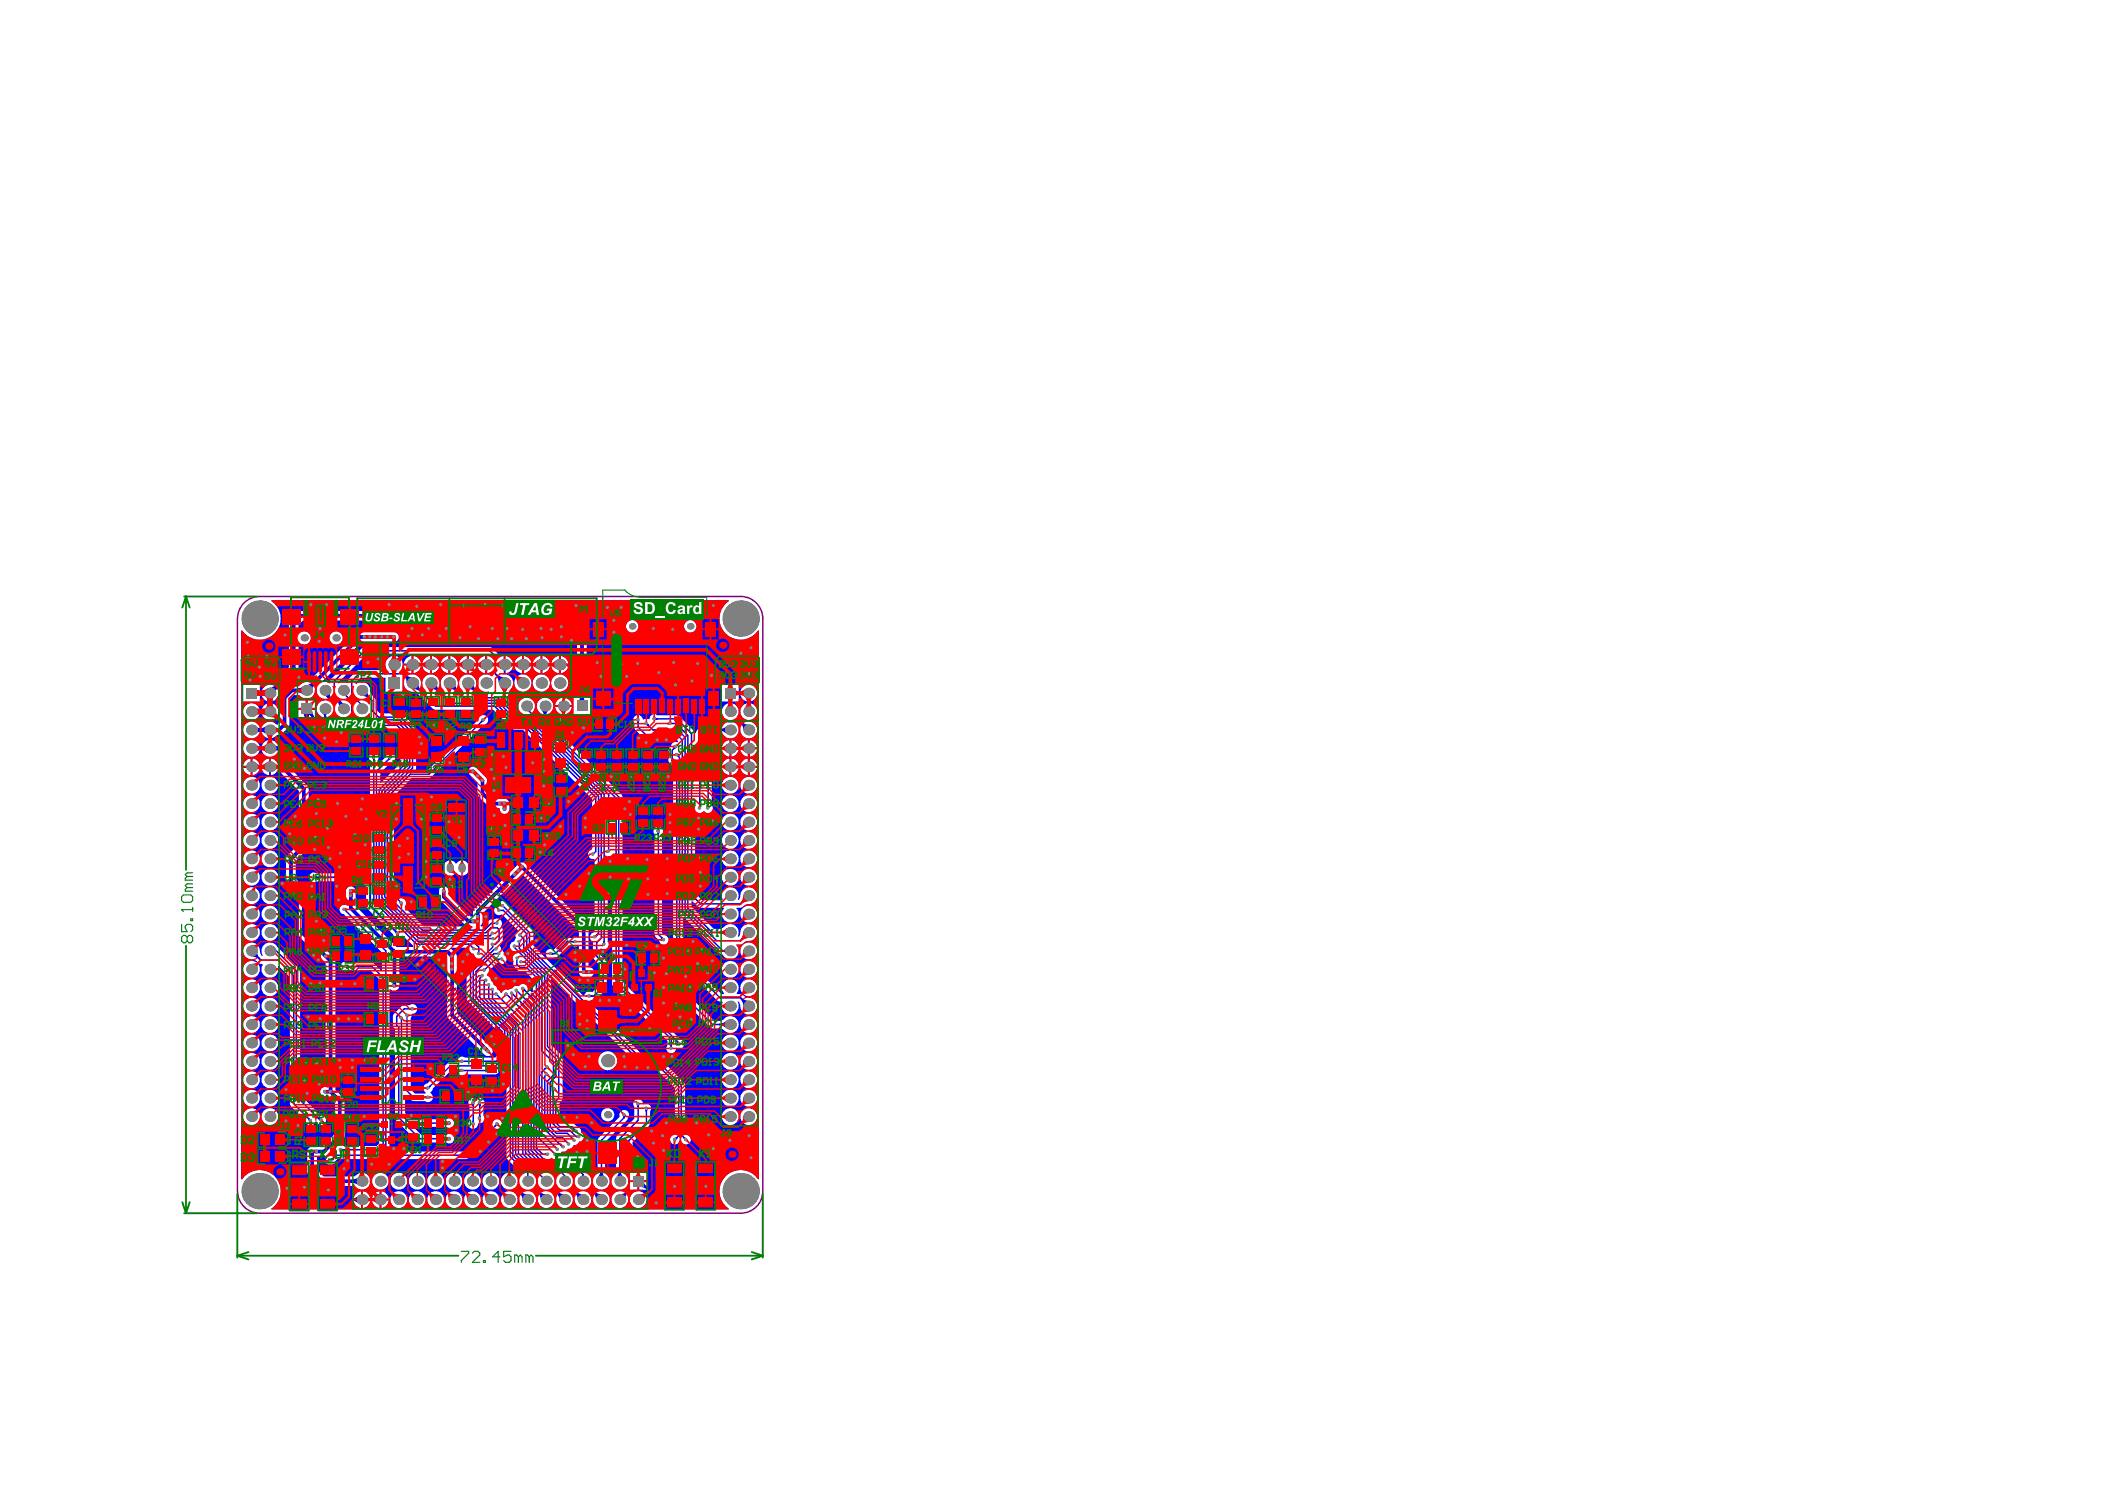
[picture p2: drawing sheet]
<svg xmlns="http://www.w3.org/2000/svg" width="297mm" height="210mm" viewBox="0 0 297 210" stroke-linecap="round" stroke-linejoin="round" font-family="sans-serif">
<g fill="#00f">
<path d="M47.7 96.3l4-4h17.2l.1 .2v.1l-.3-.1v2.5l.6-.2h.1v.5l-.1 .1a1.25 1.25 0 0 0-1.4-.1 1.25 1.25 0 0 0-.5 1.4l-.1-.1a1.27 1.27 0 0 0-1.3-1.5 1.27 1.27 0 0 0-1.2 1.6l-.1-.1a1.27 1.27 0 0 0-1.3-1.5 1.27 1.27 0 0 0-1.2 1.6l-.1-.1a1.27 1.27 0 0 0-1.3-1.5 1.27 1.27 0 0 0-1.2 1.6l-.1-.1a1.41 1.41 0 0 0-1.7-1.5l.1-.2 .2 .1v-1.1h-1.1l.2 .6-.1 .1-.4-.1-.1-.1a1.22 1.22 0 0 0-1-1.9 1.22 1.22 0 0 0-1 1.9l-.1 .1-4 .1-1.3 1.1-.1 .6h-.1a1.16 1.16 0 0 0-1.2 .1zM67.7 92.9l-.2 .3-.1 .4h1.1v-1.1l-.5 .2zM66.1 92.5v1.1h1.1a1.22 1.22 0 0 0-1.1-1.1zM65.1 92.9l-.2 .3-.1 .4h1.1v-1.1l-.5 .2zM63.5 92.5v1.1h1.1a1.22 1.22 0 0 0-1.1-1.1zM62.5 92.9l-.2 .3-.1 .4h1.1v-1.1l-.5 .2zM60.9 92.5v1.1h1.1a1.22 1.22 0 0 0-1.1-1.1zM59.9 92.9l-.2 .3-.1 .4h1.1v-1.1l-.5 .2zM58.3 92.5v1.1h1.1a1.22 1.22 0 0 0-1.1-1.1zM57.3 92.9l-.2 .3-.1 .4h1.1v-1.1l-.5 .2zM67.4 93.9a1.16 1.16 0 0 0 1.1 1.1v-1.1zM66.1 93.9v1.1a1.16 1.16 0 0 0 1.1-1.1zM64.8 93.9a1.16 1.16 0 0 0 1.1 1.1v-1.1zM63.5 93.9v1.1a1.16 1.16 0 0 0 1.1-1.1zM62.2 93.9a1.16 1.16 0 0 0 1.1 1.1v-1.1zM60.9 93.9v1.1a1.16 1.16 0 0 0 1.1-1.1zM59.6 93.9a1.16 1.16 0 0 0 1.1 1.1v-1.1zM58.3 93.9v1.1a1.16 1.16 0 0 0 1.1-1.1z"/>
<path d="M50.2 96.3l.7-.7h3.5v2h2.4v-1.4h.2a1.33 1.33 0 0 0 1.5 1.4l.5 .3 2.2 2.2h8.4l2.7 2.7 .3 .2h1.2l9.7 9.7v7.2a.68 .68 0 0 0-.5 .8 .68 .68 0 0 0 .8 .5l.1 .1v10.2a.72 .72 0 0 0-.6 .6 .72 .72 0 0 0 .4 .7v2.3l.9 1v2.9l-1 1-.1-.1a.66 .66 0 0 0-1 .5l-.1 .1-7.1-7.1v-1.8l-.2-.4-3.5-3.5v-.1a.69 .69 0 0 0-.8-.5 .69 .69 0 0 0-.6 .7 .67 .67 0 0 0-.4 .9 .67 .67 0 0 0 1 .3l2.3 2.2v.2a.8 .8 0 0 0-.3 1l-.2 .4h-.1a.69 .69 0 0 0-.6 .6 .69 .69 0 0 0 .3 .7l.5 .4-.4 .5 .1 .5a1.36 1.36 0 0 0 1.7 1.5l1.1 1.1v1.8l-.1 .1-.6-.6a.67 .67 0 0 0-.6-.6 .67 .67 0 0 0-.7 .3 .74 .74 0 0 0-1 .3l-.4 .2h-.5l-.3 .2-.2 .3h-.1l-.2-.3-.3-.2-.2-.5a.49 .49 0 0 1-.4-.5l-.3-.3-.2-.5-.3-.2-.1-.2 .3-.5 1.1-1.1 .4 .1a.69 .69 0 0 0 .9-.3 .69 .69 0 0 0-.3-.9v-.4l-.4-.4-.2-.5 .3-.3 .1-.4v-1.6l-.2-.4a.68 .68 0 0 0-.1-.9 .68 .68 0 0 0-.9-.1h-.5l-1 1h-.4v-.1l.2-.3a2.52 2.52 0 0 0 .1-1.5l5.5-5.4h.1l8 7.9v.9h-.5l-.4 .1h-1l-1.7 1.7a.69 .69 0 0 0-.9 .1 .69 .69 0 0 0 0 .9 .69 .69 0 0 0 .9 .1l.6-.2 1.5-1.5h.6l.2 .1h.7v3.8l.2 .3 .3 .2h1a.68 .68 0 0 0 .6-.7 .68 .68 0 0 0-.7-.7v-5.4l-.1-.3-9-9-.3-.1-.5 .3-6.3 6.2-.1 .3-.1 .9h-.3l-3.1-3.1v-.5a.68 .68 0 0 0-.7-.7 .68 .68 0 0 0-.6 .7 1.52 1.52 0 0 0 .1 1.3l3.6 3.6v.1h-5.9l-2.7-2.7v-.1a.67 .67 0 0 0 .2-.7 .67 .67 0 0 0-.6-.5l-1.1-1.1v-13.3l2.5-2.6h2.7l7.5-7.5h.1a.68 .68 0 0 0 .3-1.1 .68 .68 0 0 0-1.2 .4l-7.2 7.2h-1.5l-.1-.1v-6l-2-1.9-3.1-.1-.6-.6v-1.4a2.01 2.01 0 0 1-.8-1.5 1.2 1.2 0 0 0-1.9-.6zM66.3 108.3l-.2 .5 .1 .4 1.2 1.2v1.5l.2 .5 1.6 1.6h1.3a.69 .69 0 0 0 .6 .8 .69 .69 0 0 0 .8-.7v-.9l-.2-.3-.5-.2h-1.4l-1-1.1v-1.5l-.2-.5-1.5-1.4-.3-.1zM62.9 121.6a1.1 1.1 0 0 0-.2 1.3 1.1 1.1 0 0 0 1.1 .6l.6-.4a.96 .96 0 0 0 1.2 .3 .96 .96 0 0 0 .5-1.1 .94 .94 0 0 0-.6-.9 .94 .94 0 0 0-1.1 .4h-.1a.92 .92 0 0 0-1.4-.2z"/>
<path d="M38.3 84.7h64.5l.1 .1a2.98 2.98 0 0 0-.5 4.6 2.98 2.98 0 0 0 4.6-.5l.1 .1v77.3l-.1 .1a2.98 2.98 0 0 0-4.6-.5 2.98 2.98 0 0 0 .5 4.6l-.1 .1h-64.5v-.1a2.97 2.97 0 0 0 .4-4.6 2.97 2.97 0 0 0-4.5 .5l-.2-.1v-77.3l.2-.1a2.97 2.97 0 0 0 4.5 .5 2.97 2.97 0 0 0-.4-4.6zM88.3 88.3a.9 .9 0 0 0 1.8 0 .9 .9 0 0 0-1.8 0zM96.5 88.3a.9 .9 0 0 0 1.8 0 .9 .9 0 0 0-1.8 0zM46.5 90a.95 .95 0 0 0 1.9 0 .95 .95 0 0 0-1.9 0zM79.1 92.5v1.1h1.1a1.22 1.22 0 0 0-1.1-1.1zM78.1 92.9l-.2 .3-.1 .4h1.1v-1.1l-.5 .2zM76.5 92.5v1.1h1.1a1.22 1.22 0 0 0-1.1-1.1zM75.5 92.9l-.2 .3-.1 .4h1.1v-1.1l-.5 .2zM73.9 92.5v1.1h1.1a1.22 1.22 0 0 0-1.1-1.1zM72.9 92.9l-.2 .3-.1 .4h1.1v-1.1l-.5 .2zM71.3 92.5v1.1h1.1a1.22 1.22 0 0 0-1.1-1.1zM34.6 102.1a1.22 1.22 0 0 0 .2 1.8 1.22 1.22 0 0 0 1.7-.2l.4-.1 .3 .2a1.27 1.27 0 0 0 1.9-.1l.6-.1 .9-.9 .2-.3v-3.7l.6-.6h.6l.4 .1a1.23 1.23 0 0 0 1.4 .2 1.23 1.23 0 0 0 .7-1.2l.1-.1a1.29 1.29 0 0 0 1.2 1.5v.2a1.19 1.19 0 0 0-1.1 .9 1.19 1.19 0 0 0 .6 1.3l.2 .4 1.4 1.4h8.9l.7 .7v4.2l-2.7 2.7h-.1v-1.4l1.4-1.5a.67 .67 0 0 0 .7-.6 .67 .67 0 0 0-.7-.7 .67 .67 0 0 0-.7 .6l-1 1h-.1v-.6a.68 .68 0 0 0-.6-1 .68 .68 0 0 0-.5 1.1v16.5l-.1 .1-.5-.5-.4-.2h-6.5a.68 .68 0 0 0-1.1 .6 .68 .68 0 0 0 1.1 .5h6.2l.8 .7v2.8l.1 .4 3.7 3.6a.67 .67 0 0 0 .5 .6 .67 .67 0 0 0 .7-.4h.1l1.5 1.5v.1h-2.3l-5.8-5.8v-2.3a.69 .69 0 0 0-.8-.5 .69 .69 0 0 0-.6 .7v1.8l-.2 .1a.68 .68 0 0 0-.7 .7 .68 .68 0 0 0 .6 .7l5.4 5.4v2.5h-.1l-1.1-1.1h-3.6a.68 .68 0 0 0-1.1 .6 .68 .68 0 0 0 1.1 .5h3.2l1.2 1.2v23.2l-.4 .4h-4.6l-.4-.2-.4 .1-.1-.1 1-1.1v-5.1l-.2-.5-1.1-1.1v-18.1l-.2-.5-3.5-3.6-.1-5.6-1.8-1.9v-2.6l1.6-1.6a1.1 1.1 0 0 0 .3-1l-.1-7.7-2.5-2.7v-1.9l-.1-.4-1.2-1.1-.6-.1a1.22 1.22 0 0 0-1.8-.2 1.22 1.22 0 0 0 0 1.8 1.22 1.22 0 0 0 1.8-.2l.5 .5v1.9l.1 .3 2.5 2.6v7.4l-1.8 2v3.4l.2 .4 1.6 1.6v5.6l.2 .3 3.5 3.5v17.5a.68 .68 0 0 0-.7 .7 .68 .68 0 0 0 .7 .7h.5l.8 .9v4.3l-1.7 1.9h-1.6l-.4 .3-.2 .3 .1 3.1 .2 .3 1.3 1.3 .3 .2h4.6l.4 .2a1.2 1.2 0 0 0 1.8-.1 1.2 1.2 0 0 0-.2-1.8 1.2 1.2 0 0 0-1.7 .3h-4.5l-.9-.9v-1.9l1.4-.1 1.3-1.2h.1l-.1 .4v.2l-.4 .2-.4 .5a.68 .68 0 0 0-.7 .7 .68 .68 0 0 0 .7 .6 .68 .68 0 0 0 .7-.6l.3-.3h18.1l.4-.1 4.1-4.2h.1a.68 .68 0 0 0 .3-1.1 .68 .68 0 0 0-1.1 .4l-4 3.9h-10.5v-22.8l.1-.1a.72 .72 0 0 0 .8 .2 .72 .72 0 0 0 .4-.6v-4.2h6.6l.2 .3v8.2l.2 .3 4.6 4.6a1.09 1.09 0 0 0 1.1 .7 .68 .68 0 0 0 .3-1.2l-4.8-4.9v-8l-.1-.3-.8-.8v-.1h2.4l.2 .3 .2 .4 .5 .1 .3 .7-1.2 1.2-.1 .3v4.5l4.4 4.5v3l-.4 .5-4.3-.1a.78 .78 0 0 0-1.2 .7h-.9l-.4 .2-2.8 2.8a.68 .68 0 0 0-.6 .5 .68 .68 0 0 0 .4 .8l-.1 .2h-1.5l-.5-.6v-10.1l.2-.6a.68 .68 0 0 0 .6-.9 .68 .68 0 0 0-1-.3h-1l-1.2 1.2-.2 .4v1.2l.3 .5 .1 12.7 3.2 3.3 4 .1a.68 .68 0 0 0 1.1-.6 .68 .68 0 0 0-1.1-.5h-3.5l-1.1-1 .1-.1h4.5a.69 .69 0 0 0 .9-.1 .69 .69 0 0 0 0-.9 .69 .69 0 0 0-.9-.1h-5l-.8-.9v-2.5h.1l.8 .8h1.9a.68 .68 0 0 0 1-.1 .68 .68 0 0 0-.2-1l.3-.6 2.6-2.7 .8 .1a.69 .69 0 0 0 .4 .6 .69 .69 0 0 0 .7 0h4.3l.3-.2 1.2-1.1h.1v12.9l.1 .4 1 .9v1.1h-.1a1.19 1.19 0 0 0-1.8 1 1.19 1.19 0 0 0 1.8 1l.1 .1 .2 .6h-.1l-.2-.1a1.2 1.2 0 0 0-1.8 .8 1.2 1.2 0 0 0 1.3 1.4 1.2 1.2 0 0 0 .9-1.8l-.1-.1 .1-.1a1.21 1.21 0 0 1 .4 1.1 1.19 1.19 0 0 0 1.7 .8 1.19 1.19 0 0 0 .4-1.8l.1-.1 .1 .1 .2 .4a1.25 1.25 0 0 0 .7 1.3 1.25 1.25 0 0 0 1.4-.1 1.2 1.2 0 0 0 .1-1.6l.1-.1 .1 .1 .2 .4a1.25 1.25 0 0 0 .7 1.3 1.25 1.25 0 0 0 1.4-.1 1.2 1.2 0 0 0 .1-1.6l.1-.1 .1 .1 .2 .4a1.25 1.25 0 0 0 .7 1.3 1.25 1.25 0 0 0 1.4-.1 1.2 1.2 0 0 0 .1-1.6l.1-.1 .1 .1 .2 .4a1.25 1.25 0 0 0 .7 1.3 1.25 1.25 0 0 0 1.4-.1 1.24 1.24 0 0 0 .2-1.5 1.24 1.24 0 0 0-1.3-.6l-.5-.2v-.1l.1-.1a1.23 1.23 0 0 0 1.7-.3 1.23 1.23 0 0 0-.4-1.7l-.1-.5v-4l3.1-3.1a1.33 1.33 0 0 0 .2-1.1 .67 .67 0 0 0-.9-.3 .67 .67 0 0 0-.3 .9l-3.1 3.1-.1 4.5a.5 .5 0 0 1-.3 .6l-2.6-2.6h-2.3l-.1-.1v-.2l.3-.4 .4 .1 .3-.2 .1-.2 .5-.1 .3-.3v-.2h.5l.3-.5a.68 .68 0 0 0 .7-.5 .68 .68 0 0 0-.4-.8v-.3l-.2-.3-.4-.2-.5-.5h-1.7l-.3-.3v-2.5l.3-.3 .2-.4v-5.7l-.2-.4-1.4-1.4v-9.3h.1l12 12 .4 .1h1.7l3.2 3.3v6.5a.69 .69 0 0 0-.7 .7 .69 .69 0 0 0 .6 .7 .69 .69 0 0 0 .8-.6l.1-.1 .1 .1a.68 .68 0 0 0 .7 .6 .68 .68 0 0 0 .7-.6 .68 .68 0 0 0-.6-.7l-.2-.2v-6.8l-.2-.4-3.9-3.9-.4-.2h-1.7l-7.4-7.4 1.1-.3 1.3-1.3 .1-.4v-3.4l-.1-.3-.8-.8v-.9h.2a.68 .68 0 0 0 .8-.1 .68 .68 0 0 0 .1-.9v-11.9l.5-.2h.1v18.3l7.8 7.8v.7a.69 .69 0 0 0 .3 1.1 .69 .69 0 0 0 .9-.7l.1-.1a.69 .69 0 0 0 1-.3 .69 .69 0 0 0-.5-.9l-8.2-8.2v-26.2l-10.4-10.4 .1-.9 .2-.4a1.19 1.19 0 0 0 .1-1.7 1.19 1.19 0 0 0-1.7 0 1.19 1.19 0 0 0 0 1.7 .49 .49 0 0 1 .2 .7l-1-1a1.19 1.19 0 0 0-.8-1.8 1.19 1.19 0 0 0-1.3 1.5h-.2l-1.3-1.3a1.63 1.63 0 0 1 .6-1.6 1.3 1.3 0 0 0-.1-1.4 1.3 1.3 0 0 0-1.3-.5v-.2l.2 .1v-2.5l-.6 .2h-.1l-.1-.5-1-.9h-17.8l-.4 .1-4.3 4.3-.2 .6-1.1-.1v-.1l5.6-5.6h4.7a.69 .69 0 0 0 .5-.7 .69 .69 0 0 0-.7-.6h-4.8l-.4 .1-6.8 6.8-.3 .1a1.49 1.49 0 0 0-1.1 .5l-1.4 .1-1.2 1.3-.2 .3v3.5l-.3 .4a1.35 1.35 0 0 0-2 0 .88 .88 0 0 1-1-.4 1.21 1.21 0 0 0-1.5 .2zM79.1 93.9v1.1a1.16 1.16 0 0 0 1.1-1.1zM77.8 93.9a1.16 1.16 0 0 0 1.1 1.1v-1.1zM76.5 93.9v1.1a1.16 1.16 0 0 0 1.1-1.1zM75.2 93.9a1.16 1.16 0 0 0 1.1 1.1v-1.1zM73.9 93.9v1.1a1.16 1.16 0 0 0 1.1-1.1zM72.6 93.9a1.16 1.16 0 0 0 1.1 1.1v-1.1zM71.3 93.9v1.1a1.16 1.16 0 0 0 1.1-1.1zM77.8 96.4a1.24 1.24 0 0 0 2.4 0 1.24 1.24 0 0 0-2.4 0zM75.2 96.4a1.24 1.24 0 0 0 2.4 0 1.24 1.24 0 0 0-2.4 0zM72.6 96.4a1.24 1.24 0 0 0 2.4 0 1.24 1.24 0 0 0-2.4 0zM41 87.4l-.3 .5v6.2l-2.4 2.5a1.2 1.2 0 0 0-1.4 1 1.2 1.2 0 0 0 1.1 1.3 1.2 1.2 0 0 0 1.3-1.1l.1-.4 2.5-2.5 .2-.3v-3.9l.1-.1a.94 .94 0 0 0 1.4 .1 .94 .94 0 0 0 0-1.4 .94 .94 0 0 0-1.4 .1l-.1-.1v-1.1l.6-.7h36.4l2.3 2.4v8.5h-.5v2.4h2.4v-2.4h-.5v-9l-2.9-3-.4-.2h-37l-.5 .2zM101.9 96.6v2.4h2.3v-2.4zM34.3 96.6v2.4h2.4v-2.4zM104.5 97.8a1.19 1.19 0 0 0 2.3 0 1.19 1.19 0 0 0-2.3 0zM79.7 98.4v1.1h1a1.18 1.18 0 0 0-1-1.1zM78.7 98.8l-.4 .7h1.1v-1.1l-.5 .2zM43.4 98.8v1.1h1v-1.1zM42.1 98.8v1.1h1v-1.1zM79.7 99.7v1.1a1.12 1.12 0 0 0 1-1.1zM78.3 99.7a1.11 1.11 0 0 0 1.1 1.1v-1.1zM43.4 100.1v1.1h1v-1.1zM42.1 100.1v1.1h1v-1.1zM104.5 100.4a1.19 1.19 0 0 0 2.3 0 1.19 1.19 0 0 0-2.3 0zM36.9 100.4a1.2 1.2 0 0 0 2.4 0 1.2 1.2 0 0 0-2.4 0zM34.3 100.4a1.2 1.2 0 0 0 2.4 0 1.2 1.2 0 0 0-2.4 0zM89.6 101.1l-.3 .4 .2 .5 .1 .8 1.1 1.2 .4 .2h4.2l.4 .4-.1 .1a.65 .65 0 0 0-.9 .5l-.4 .6v1.5l.2 .3 .5 .5v31.6l5.2 5.2 .4 .2h1.1l.5 .3a1.18 1.18 0 0 0 1.7 0 1.18 1.18 0 0 0 0-1.7 1.18 1.18 0 0 0-1.7 0l-.5 .3h-.9l-4.8-4.7v-3.2h.2l5 5 .7 .2 .1 .1-.1 .2a1.21 1.21 0 0 0 1.3 1.5 1.21 1.21 0 0 0 .9-1.8l.2 .1 .2 .5a1.19 1.19 0 0 0 1.2 1.2 1.19 1.19 0 0 0 1.2-1.2 1.19 1.19 0 0 0-1.3-1.2l-.5-.1-.4-.3-.7-.1-.1-.1 .2-.2a1.19 1.19 0 0 0-1.2-1.8 1.19 1.19 0 0 0-.7 2l-.1 .1h-.3l-5.4-5.4v-5.3l.1-.1 5.1 5.1 .4 .2a1.22 1.22 0 0 0 1.8 .4 1.22 1.22 0 0 0 .1-1.8l.8-.1a1.52 1.52 0 0 1 1.2-.5 1.2 1.2 0 0 0 1-1.4 1.2 1.2 0 0 0-1.3-1 1.2 1.2 0 0 0-1.1 1.3l-.2 .5h-.1a1.25 1.25 0 0 0-.5-1.6 1.25 1.25 0 0 0-1.7 .4l-.5 .1h-.8l-3.1-3.1v-.8h.1l.8 .8 .4 .2h3.2l.1 .1a1.21 1.21 0 0 0 .1 1.6 1.21 1.21 0 0 0 1.7-.1 1.21 1.21 0 0 0-.1-1.6l.8-.1a1.52 1.52 0 0 1 1.2-.5 1.2 1.2 0 0 0 1-1.4 1.2 1.2 0 0 0-1.3-.9 1.2 1.2 0 0 0-1.1 1.2l-.2 .5h-.1a1.21 1.21 0 0 0-1.1-1.7 1.21 1.21 0 0 0-1.1 1.7l-.1 .1h-2.8l-1-1v-11.5l.1-.1 .4 .3h.3l.5-.3a.67 .67 0 0 0 1 .1 .67 .67 0 0 0 0-.9v-9.2l.9-.9 .7 .1a1.24 1.24 0 0 0 1.7 .4 1.24 1.24 0 0 0 .4-1.7l.2 .1 .2 .5a1.19 1.19 0 0 0 1.2 1.3 1.19 1.19 0 0 0 1.2-1.2 1.19 1.19 0 0 0-1.3-1.2l-.5-.2-.4-.3h-.7l-.1-.1 .2-.2a1.19 1.19 0 0 0-1.2-1.8 1.19 1.19 0 0 0-.7 2l-.1 .1h-2l-1.7 1.7-.2 .4h-.1l-.2-.3-2.2-2.2-3-.1a.68 .68 0 0 0-1 .6h-.5l-.4 .1-.1-.1a.69 .69 0 0 0-1.1-.3zM105.8 104.4v1h1a1.18 1.18 0 0 0-1-1zM104.8 104.7l-.3 .7h1v-1l-.4 .1zM103.2 104.4v1h1a1.18 1.18 0 0 0-1-1zM102.2 104.7l-.3 .7h1v-1l-.4 .1zM105.8 105.7v1a1.12 1.12 0 0 0 1-1zM104.5 105.7a1.11 1.11 0 0 0 1 1v-1zM103.2 105.7v1a1.12 1.12 0 0 0 1-1zM101.9 105.7a1.11 1.11 0 0 0 1 1v-1zM34.3 105.6a1.2 1.2 0 0 0 2.4 0 1.2 1.2 0 0 0-2.4 0zM105.8 107v1h1a1.18 1.18 0 0 0-1-1zM104.8 107.3l-.3 .7h1v-1l-.4 .1zM103.2 107v1h1a1.18 1.18 0 0 0-1-1zM102.2 107.3l-.3 .7h1v-1l-.4 .1zM38.2 107v1h1.1a1.18 1.18 0 0 0-1.1-1zM37.2 107.3l-.3 .7h1.1v-1l-.5 .1zM35.6 107v1h1.1a1.18 1.18 0 0 0-1.1-1zM34.6 107.3l-.3 .7h1.1v-1l-.5 .1zM38.2 108.3v1a1.12 1.12 0 0 0 1.1-1zM36.9 108.3a1.11 1.11 0 0 0 1.1 1v-1zM35.6 108.3v1a1.12 1.12 0 0 0 1.1-1zM34.3 108.3a1.11 1.11 0 0 0 1.1 1v-1zM105.8 108.3v1a1.12 1.12 0 0 0 1-1zM104.5 108.3a1.11 1.11 0 0 0 1 1v-1zM103.2 108.3v1a1.12 1.12 0 0 0 1-1zM101.9 108.3a1.11 1.11 0 0 0 1 1v-1zM104.5 110.8a1.19 1.19 0 0 0 2.3 0 1.19 1.19 0 0 0-2.3 0zM101.9 110.8a1.19 1.19 0 0 0 2.3 0 1.19 1.19 0 0 0-2.3 0zM36.9 110.8a1.2 1.2 0 0 0 2.4 0 1.2 1.2 0 0 0-2.4 0zM34.3 110.8a1.2 1.2 0 0 0 2.4 0 1.2 1.2 0 0 0-2.4 0zM104.5 113.4a1.19 1.19 0 0 0 2.3 0 1.19 1.19 0 0 0-2.3 0zM101.9 113.4a1.19 1.19 0 0 0 2.3 0 1.19 1.19 0 0 0-2.3 0zM36.9 113.4a1.2 1.2 0 0 0 2.4 0 1.2 1.2 0 0 0-2.4 0zM34.3 113.4a1.2 1.2 0 0 0 2.4 0 1.2 1.2 0 0 0-2.4 0zM101.9 116a1.19 1.19 0 0 0 2.3 0 1.19 1.19 0 0 0-2.3 0zM34.3 116a1.2 1.2 0 0 0 2.4 0 1.2 1.2 0 0 0-2.4 0zM104.5 116a1.19 1.19 0 0 0 2.3 0 1.19 1.19 0 0 0-2.3 0zM36.9 116a1.2 1.2 0 0 0 2.4 0 1.2 1.2 0 0 0-2.4 0zM104.5 118.5a1.19 1.19 0 0 0 2.3 0 1.19 1.19 0 0 0-2.3 0zM101.9 118.5a1.19 1.19 0 0 0 2.3 0 1.19 1.19 0 0 0-2.3 0zM36.9 118.5a1.2 1.2 0 0 0 2.4 0 1.2 1.2 0 0 0-2.4 0zM34.3 118.5a1.2 1.2 0 0 0 2.4 0 1.2 1.2 0 0 0-2.4 0zM104.5 121.1a1.19 1.19 0 0 0 2.3 0 1.19 1.19 0 0 0-2.3 0zM101.9 121.1a1.19 1.19 0 0 0 2.3 0 1.19 1.19 0 0 0-2.3 0zM36.9 121.1a1.2 1.2 0 0 0 2.4 0 1.2 1.2 0 0 0-2.4 0zM34.3 121.1a1.2 1.2 0 0 0 2.4 0 1.2 1.2 0 0 0-2.4 0zM104.5 123.7a1.19 1.19 0 0 0 2.3 0 1.19 1.19 0 0 0-2.3 0zM101.9 123.7a1.19 1.19 0 0 0 2.3 0 1.19 1.19 0 0 0-2.3 0zM36.9 123.7a1.2 1.2 0 0 0 2.4 0 1.2 1.2 0 0 0-2.4 0zM34.3 123.7a1.2 1.2 0 0 0 2.4 0 1.2 1.2 0 0 0-2.4 0zM34.3 126.3a1.2 1.2 0 0 0 2.4 0 1.2 1.2 0 0 0-2.4 0zM36.9 126.3a1.2 1.2 0 0 0 2.4 0 1.2 1.2 0 0 0-2.4 0zM104.5 128.9a1.19 1.19 0 0 0 2.3 0 1.19 1.19 0 0 0-2.3 0zM36.9 128.9a1.2 1.2 0 0 0 2.4 0 1.2 1.2 0 0 0-2.4 0zM34.3 128.9a1.2 1.2 0 0 0 2.4 0 1.2 1.2 0 0 0-2.4 0zM36.9 131.5a1.2 1.2 0 0 0 2.4 0 1.2 1.2 0 0 0-2.4 0zM34.3 131.5a1.2 1.2 0 0 0 2.4 0 1.2 1.2 0 0 0-2.4 0zM92.4 116.8l-.2 .5 .2 .4v14.1l.1 .4 .5 .5a.68 .68 0 0 0 .7 .6 .68 .68 0 0 0 .7-.7 .68 .68 0 0 0-.7-.7l-.3-.3v-13.9a.67 .67 0 0 0-.1-1 .67 .67 0 0 0-.9 .1zM34.6 133.3a1.23 1.23 0 0 0-.1 1.4 1.23 1.23 0 0 0 1.3 .7l.4 .2 .1 .1v.1a1.2 1.2 0 0 0-2 .6 1.2 1.2 0 0 0 1.4 1.5 1.2 1.2 0 0 0 .7-2v-.1l.6 .2 .1 .1a1.19 1.19 0 0 0 .8 1.8 1.19 1.19 0 0 0 1.3-1.6h.1l1.6 1.6v17.8l.2 .4 2.1 2.1a.67 .67 0 0 0 .6 .6 .67 .67 0 0 0 .7-.6h.1a.71 .71 0 0 0 .9 .5 .71 .71 0 0 0 .5-.8 .71 .71 0 0 0-.8-.6l-2.8-2.9-.1-17.6-3.1-3.2a1.21 1.21 0 0 0-1.7-.5 1.21 1.21 0 0 0-.4 1.7 1.04 1.04 0 0 1-.5-1 1.2 1.2 0 0 0-2-.5zM104.5 134.1a1.19 1.19 0 0 0 2.3 0 1.19 1.19 0 0 0-2.3 0zM104.5 136.7a1.19 1.19 0 0 0 2.3 0 1.19 1.19 0 0 0-2.3 0zM101.9 136.7a1.19 1.19 0 0 0 2.3 0 1.19 1.19 0 0 0-2.3 0zM34.3 139.3a1.2 1.2 0 0 0 2.4 0 1.2 1.2 0 0 0-2.4 0zM104.5 139.3a1.19 1.19 0 0 0 2.3 0 1.19 1.19 0 0 0-2.3 0zM36.9 139.3a1.2 1.2 0 0 0 2.4 0 1.2 1.2 0 0 0-2.4 0zM36.9 141.9a1.2 1.2 0 0 0 2.4 0 1.2 1.2 0 0 0-2.4 0zM34.3 141.9a1.2 1.2 0 0 0 2.4 0 1.2 1.2 0 0 0-2.4 0zM104.5 144.5a1.19 1.19 0 0 0 2.3 0 1.19 1.19 0 0 0-2.3 0zM36.9 144.5a1.2 1.2 0 0 0 2.4 0 1.2 1.2 0 0 0-2.4 0zM34.3 144.5a1.2 1.2 0 0 0 2.4 0 1.2 1.2 0 0 0-2.4 0zM104.5 147.1a1.19 1.19 0 0 0 2.3 0 1.19 1.19 0 0 0-2.3 0zM101.9 147.1a1.19 1.19 0 0 0 2.3 0 1.19 1.19 0 0 0-2.3 0zM36.9 147.1a1.2 1.2 0 0 0 2.4 0 1.2 1.2 0 0 0-2.4 0zM34.3 147.1a1.2 1.2 0 0 0 2.4 0 1.2 1.2 0 0 0-2.4 0zM101.9 149.7a1.19 1.19 0 0 0 2.3 0 1.19 1.19 0 0 0-2.3 0zM34.3 149.7a1.2 1.2 0 0 0 2.4 0 1.2 1.2 0 0 0-2.4 0zM104.5 149.7a1.19 1.19 0 0 0 2.3 0 1.19 1.19 0 0 0-2.3 0zM36.9 149.7a1.2 1.2 0 0 0 2.4 0 1.2 1.2 0 0 0-2.4 0zM84.4 149.6a1.35 1.35 0 0 0 2.7 0 1.35 1.35 0 0 0-2.7 0zM104.5 152.3a1.19 1.19 0 0 0 2.3 0 1.19 1.19 0 0 0-2.3 0zM36.9 152.3a1.2 1.2 0 0 0 2.4 0 1.2 1.2 0 0 0-2.4 0zM101.9 152.3a1.19 1.19 0 0 0 2.3 0 1.19 1.19 0 0 0-2.3 0zM34.3 152.3a1.2 1.2 0 0 0 2.4 0 1.2 1.2 0 0 0-2.4 0zM66.3 155.1l-.2 .5 .1 .4v2.1a.69 .69 0 0 0 .4 1.1 .69 .69 0 0 0 .9-.7v-.1a.69 .69 0 0 0 .8-.3 .69 .69 0 0 0-.1-.7v-1.4a.67 .67 0 0 0-.1-.9 .67 .67 0 0 0-.9 0l-.4-.2zM104.5 154.9a1.19 1.19 0 0 0 2.3 0 1.19 1.19 0 0 0-2.3 0zM101.9 154.9a1.19 1.19 0 0 0 2.3 0 1.19 1.19 0 0 0-2.3 0zM36.9 154.9a1.2 1.2 0 0 0 2.4 0 1.2 1.2 0 0 0-2.4 0zM34.3 154.9a1.2 1.2 0 0 0 2.4 0 1.2 1.2 0 0 0-2.4 0zM84.8 157.3a.95 .95 0 0 0 1.9 0 .95 .95 0 0 0-1.9 0zM104.5 157.5a1.19 1.19 0 0 0 2.3 0 1.19 1.19 0 0 0-2.3 0zM101.9 157.5a1.19 1.19 0 0 0 2.3 0 1.19 1.19 0 0 0-2.3 0zM36.9 157.5a1.2 1.2 0 0 0 2.4 0 1.2 1.2 0 0 0-2.4 0zM34.3 157.5a1.2 1.2 0 0 0 2.4 0 1.2 1.2 0 0 0-2.4 0zM90.2 165.5v1h1v-1zM90.2 166.8v1h1v-1zM62.9 166.6a1.2 1.2 0 0 0 2.4 0 1.2 1.2 0 0 0-2.4 0zM57.7 166.6a1.2 1.2 0 0 0 2.4 0 1.2 1.2 0 0 0-2.4 0zM68.1 166.6a1.2 1.2 0 0 0 2.4 0 1.2 1.2 0 0 0-2.4 0zM65.5 166.6a1.2 1.2 0 0 0 2.4 0 1.2 1.2 0 0 0-2.4 0zM60.3 166.6a1.2 1.2 0 0 0 2.4 0 1.2 1.2 0 0 0-2.4 0zM55.1 166.6a1.2 1.2 0 0 0 2.4 0 1.2 1.2 0 0 0-2.4 0zM52.5 166.6a1.2 1.2 0 0 0 2.4 0 1.2 1.2 0 0 0-2.4 0zM89.6 155.2l-.3 .5 .2 .4v1.7l-2.5 2.6-.1 4.7-.1 .5a1.24 1.24 0 0 0-.4 1.6 1.24 1.24 0 0 0 1.7 .5 .51 .51 0 0 1-.6 .3 1.19 1.19 0 0 0-1.2 1.2 1.19 1.19 0 0 0 1.2 1.2 1.19 1.19 0 0 0 1.1-1.2l.2-.5 .3-.3 .1 .1a1.19 1.19 0 0 0 .5 1.8 1.19 1.19 0 0 0 1.6-1 1.19 1.19 0 0 0-1.5-1.2l-.6 .3-.1-.1 .2-.5h.6v-2.3h-.6v-4.4l2.4-2.5v-1.8a.67 .67 0 0 0 0-.9 .67 .67 0 0 0-.9-.1l-.1-.1a.69 .69 0 0 0-.4-.6 .69 .69 0 0 0-.7 .1zM51.2 168.1v1h1.1a1.18 1.18 0 0 0-1.1-1zM50.2 168.4l-.3 .7h1.1v-1l-.5 .1zM53.8 168.1v1h1.1a1.18 1.18 0 0 0-1.1-1zM52.8 168.4l-.3 .7h1.1v-1l-.5 .1zM51.2 169.3v1.1a1.17 1.17 0 0 0 1.1-1.1zM49.9 169.3a1.17 1.17 0 0 0 1.1 1.1v-1.1zM53.8 169.3v1.1a1.17 1.17 0 0 0 1.1-1.1zM52.5 169.3a1.17 1.17 0 0 0 1.1 1.1v-1.1zM65.5 169.2a1.2 1.2 0 0 0 2.4 0 1.2 1.2 0 0 0-2.4 0zM60.3 169.2a1.2 1.2 0 0 0 2.4 0 1.2 1.2 0 0 0-2.4 0zM57.7 169.2a1.2 1.2 0 0 0 2.4 0 1.2 1.2 0 0 0-2.4 0zM68.1 169.2a1.2 1.2 0 0 0 2.4 0 1.2 1.2 0 0 0-2.4 0zM62.9 169.2a1.2 1.2 0 0 0 2.4 0 1.2 1.2 0 0 0-2.4 0zM55.1 169.2a1.2 1.2 0 0 0 2.4 0 1.2 1.2 0 0 0-2.4 0z"/>
</g>
<g fill="none" stroke="#00f" stroke-width=".21">
<path d="M43.3 100v4M43.5 100l.1 .5 .3 .4M43.7 100a1.74 1.74 0 0 0 .5 1.2M43.9 100a2.23 2.23 0 0 0 .7 1.6M45.9 98.1l.2 .1M45.9 97.4v.5l1.3 1.3v1.6l1.1 1.1h7.9l1.2 1.3v4.9l-3.5 3.5v15.1l5.4 5.3h9.9l.3-.3M45.9 100v1M45.9 97.4v.3l.2 .5M46.1 97.5a1.06 1.06 0 0 0 .3 1M46.3 97.5a1.27 1.27 0 0 0 .4 1.2M46.5 97.5a1.51 1.51 0 0 0 .4 1.4M47.3 98.3a2.36 2.36 0 0 1 .7 1.7"/>
<path d="M47.7 98.7a1.87 1.87 0 0 1 .5 1.3M48 99l.3 .5 .1 .5M48.2 99.2l.3 .1M48.5 97.4v.4l1.1 1.1v2l.7 .6h6l1.5 1.5v5.2l-3.5 3.5v14.8l5.1 5.1h9.2l.7-.7h.9l.2 .2v1.6l-.5 .5h-.4v.4l-3.1 3.1v4.4l4.4 4.4v3.4l-.7 .8h-4.9M48.5 100v-.5l-1.3-1.3v-2.1l4.3-4.3h17.6l.8 .8v2.4l1.3 1.3v2.5l2.1 2.1h1.4l11.2 11.2v8M51.1 97.9l.5 .1 .3 .2M51.1 98.1a1.61 1.61 0 0 1 1.1 .4M51.1 100v-.5l-1.5-1.5v-1.9l1.1-1.1h6.2l4.5 4.6h8.4l2.8 2.9h1.4l10.1 10v7.6l-.4 .4M51.1 97.4l1.4 1.4v1.4l.9 1h3.1l1.7 1.6v5.6l-3.5 3.5v14.4l4.9 4.9h8.8l.9-1h.9M51.5 97.4l.2 .5 .1 .3M51.7 97.4a1.61 1.61 0 0 0 .5 1.1M57 95.2a1.69 1.69 0 0 1 .5 1.1"/>
<path d="M57 95.2a1.69 1.69 0 0 0 1.2 .4M57.3 95.5l.2 .3 .2 .5M57.4 95.5l.2 .2 .6 .2M58.2 96.9l.6 .1 .3 .2M58.2 97.1a1.69 1.69 0 0 1 1.2 .5M58.7 96.3l.2 .6 .2 .3M58.9 96.3a1.69 1.69 0 0 0 .5 1.2M60.8 96.9l.6 .1 .3 .2M60.8 97.1a1.69 1.69 0 0 1 1.2 .5M60.8 96.3l2.8 2.9h6.3l2.9 2.9h1.4l10.3 10.2v19.4l-.6 .5M61.3 96.3l.2 .6 .2 .3M61.5 96.3a1.69 1.69 0 0 0 .5 1.2"/>
<path d="M63.4 96.9l.6 .1 .3 .2M63.4 97.1a1.69 1.69 0 0 1 1.2 .5M63.4 96.3l2.5 2.5h4.2l2.8 2.9h1.4l10.5 10.4v20.2l-.6 .7v1.9l.9 .9v3.4l-1.3 1.3h-.6M63.9 96.3l.2 .6 .2 .3M64.1 96.3a1.69 1.69 0 0 0 .5 1.2M66 96.9l.6 .1 .3 .2M66 97.1a1.69 1.69 0 0 1 1.2 .5M66 96.3l2.1 2.1h2.1l2.9 2.9h1.4l10.7 10.7v21.2M66.5 96.3l.2 .6 .2 .3M66.7 96.3a1.69 1.69 0 0 0 .5 1.2M70 95.2a1.69 1.69 0 0 1 .5 1.1M70 95.2a1.69 1.69 0 0 0 1.2 .4"/>
<path d="M70.7 96.9a1.88 1.88 0 0 1 .5 1.2 1.69 1.69 0 0 1 .5-1.2M70.8 96.7l.2 .3 .2 .6 .2-.6 .2-.3M71.2 95.9l-.3-.1-.6-.3 .2 .3 .2 .5M74.3 99.6v.4l12.6 12.6v26.2l7.8 7.8v1.3M76.6 99.9l.3 .5v.3v-.3l.3-.5M76.9 99.6v2.4l10.4 10.4v26.3l8.6 8.5M42.8 100.5a1.61 1.61 0 0 1 .5 1.1M42.9 100.3l.2 .2 .2 .6M43.3 100.6l.7 .3M43.3 100.2l5 5.1v6.2l2.7 2.7M43.6 100.3l-.2 .2-.2 .6M43.7 100.5a1.61 1.61 0 0 0-.5 1.1"/>
<path d="M45.2 102.2l.5 .2M45.6 100.6l.2 .4M45.9 102.6l.2 .5M45.9 101l1.2 1.3h8.9l1 1v4.6l-3.5 3.5v15.4l5.6 5.6h10.5M46.1 100.6l-.2 .4M47.2 104.2l.2 .5M47.6 104.8l.5 .2M51 114l-.3-.1 .2 .3M52.6 107l.1 .3 .1-.3M52.8 106.9v20.2l6 6.1h7.4l.7 .7M54.9 106.9l-.1 .2 .3-.1M55.1 106.9l-2 1.9v18.2l5.8 5.8h7.8l.9 .8v.9"/>
<path d="M60.9 112.6l.3 .1M60.9 112.4l2.6 2.6h12l.3-.2h1.4M61.1 112.4l.1 .3M68.1 101.5l-.2 .3 .3-.1M68.2 101.5l-7.6 7.7h-2.7l-2.8 2.9v13.7l1.6 1.6M69.4 115l.3 .2M69.7 115l-.3 .1M69.9 115l.2 .1M70.1 115l-.2 .2M76.5 100.1a1.45 1.45 0 0 1 .4 1.1 1.61 1.61 0 0 1 .5-1.1M76.7 111l.1 .3M76.9 110.8l.3 .1"/>
<path d="M77.2 117.5l.1 .3M77.2 110.9a.39 .39 0 0 0-.4 .4M77.2 117.5l-.1 .3M80 112.9l.3 .1M80 112.8l.1 .3M80.3 113.3l.3 .1M80.4 113.1l.1 .3M82.4 115.2l.2 .1M82.4 115.2l.1 .2M82.6 115.4l-4.5-4.5h-1.3v1.3l.4 .4v5.3M88.2 114.1h3.5l2.5 2.5v12.9l.4 .3v4.5l-.9 .9h-3.9l-1.6 1.5M88.3 114l.3 .2"/>
<path d="M88.6 114.1l-.3 .2M89.9 101.7l.1 .2 .1-.2M90 101.5v1.1l1.1 1h4.4l.8 .8v24l5.7 5.7M91.2 102.1l.9 .9h3.5l1.1 1v24.3l4.4 4.4h3.4l1.2-1.2M91.4 102.1l.1 .2-.3-.1M92.3 101.4h3.2l2.1 2.1v22.7l1.3 1.3h5.6l1.2-1.2M92.4 101.3l.3 .1-.3 .1M92.8 117.4l.1 .2M92.9 117.3v14.5l.8 .8M93 117.4l-.1 .2M94.6 102.1h.8l1.7 1.6v24.4l3.4 3.4h2.6M95.2 105.3l-.1 .3 .3-.1"/>
<path d="M95.4 105.3l-.5 .5v1.5l.6 .6v31.6l5.1 5h2.5M95.5 106.5l.4 .4v28.2l5.7 5.7h2.9l1.2 1.1M98.6 113.9l.2-.3v.3M99.8 113.9l.1-.3 .1 .3M102.6 102.5a1.61 1.61 0 0 1-1.1 .5 1.61 1.61 0 0 1 1.1 .4M102.7 102.6l-.2 .2-.6 .2 .6 .1 .2 .2M103.1 103h-2l-1.2 1.1v9.9M104.9 102.2l.1 .2 .2 .6M104.9 102.2l.2 .2 .6 .1M105.7 102.3a1.57 1.57 0 0 1-1.2-.5 1.61 1.61 0 0 1 .5 1.2M105.7 103l-1.2-1.2h-4.2l-1.5 1.6v10.6M35.5 134.6h.3l.5 .3"/>
<path d="M35.5 134.8a1.61 1.61 0 0 1 1.1 .5M35.5 134.1l1.3 1.3h2.4l2.2 2.2v18.1l2.4 2.4M35.9 134.1l.1 .3 .3 .5M36.1 134.1a1.61 1.61 0 0 0 .5 1.2M38.1 134.1h.9M38.7 133.9l.3 .2M39 134.1l-.3 .2M39 134.1l2.8 2.9v17.7l3.4 3.3h.1M44.8 135.5l.1 .3 .1-.3M44.9 137.7l.1 .5 .3 .4M44.9 138.7l.1 .2M44.9 138.2l.3 .5"/>
<path d="M45 135.7v14.9l.5 .5-.8 .8v2.1l2.5 2.5v3.1l-1.3 1.3h-2.8l-.9 .9v8l.6-.6h8.3M45 138.5l-.1 .2M45.2 138.6l-.3 .6M45.3 138.8l-.3 .4-.1 .5M46 132.4l-.1 .3M46 132.5l-.3 .1M47.4 125.2l.2 .2M47.5 127l.1 .2M47.5 126.5l.3 .5M47.5 126l.1 .5 .3 .4M47.6 125v5.9l-1.9 1.8M47.6 126.8l-.1 .2"/>
<path d="M47.6 125.2l-.1 .2M47.8 127l-.3 .5M47.9 127.1l-.3 .4-.1 .5M48.6 128.3l5.8 5.8v28.9M48.7 136.3h3.8l1.6 1.6v23.6l-.7 .7h-5.3M48.8 136.3l.3 .1M49.1 136.3l-.3 .2M50.1 139l.3 .1M50.1 138.8l.4 .4v4.5M50.3 138.8l.1 .3M68.1 137.6l-.4 .4v2.7l4.3 4.3v18.2l1.2 1.1v3.6l1.3 1.3M68.6 138.3l-.3 .3v2.2l4.1 4.1v18.1l2.1 2.1v1.5"/>
<path d="M69 138.9v2l3.8 3.8v18.2l3 2.9v2.1l1.3 1.3M69.5 139.6v1.3l3.7 3.6v18.2l3.9 3.9M70 133.9h-.2l-3 3v4l4.4 4.5v3.7l-1.2 1.3h-6.5l-3.1 3.1M70.4 128.4h.6l3.3 3.3v2.1l16 15.9h1.9l3.6 3.5v7l-.6 .6M70.4 134.5h-.7l-2.5 2.5v3.7l4.4 4.5v4.1l-1.7 1.7h-4.7M70.8 135.3h-.9l-1.6 1.6M70.9 127.8l3.8 3.8v2l15.6 15.6h1.9l3.9 3.9v7l.7 .7M72.6 133.5v.2l3.9 3.9v10.7l1.6 1.5v1.9l-.8 .8v6.6l1.3 1.4h.8l.9 .9M72.9 139.7l2 2.1v20.5l1.8 1.7h3.9l1.7 1.7M73 135.2l-.1 .1v.7l.5 .5h.9l1.4 1.4v24.1l.9 .8h.7M73.3 132.8v1l3.6 3.6v10.4l1.6 1.6v2.4l-.9 .9v6.3l.9 .9h1.5l1.1 1M73.4 131.9l.5 .5v1.5l3.4 3.4v10.3l1.5 1.6v5.7l-.4 .5v3l.6 .5h1.7l.6 .7"/>
<path d="M73.5 135.7h.6l2 2v22.9l2.3 2.2M73.8 139.6l.3 .1M73.8 139.5l1.5 1.5v21.1l1.5 1.5h4.4l2.3 2.3v2l1.4 1.3M73.9 139.5l.1 .2M77.8 134.4l.3 .1M78.1 134.5l-.3 .1M80.8 132.8l.3 .1M81.1 132.7l-.3 .2M81.2 132.8h-1.2l-1.6 1.7h-.7M84.2 131.9l-.1 .3M84.2 131.9l-.3 .2M85.2 132.9l.1 .2"/>
<path d="M85.2 132.9l-.1 .2M88.5 136.5l-.1 .2M88.5 136.5l-.3 .1M93.4 132.3l.3 .1M93.4 132.3l.1 .3M93.6 135.1l-.3 .1 .3 .1M93.9 134.9l-.1 .3M94 134.9l-.3 .1M94.1 126l.1-.3 .1 .3M94.1 124.2l.1 .3 .1-.3M94.1 124l.1-.2 .1 .2M94.1 121.3l.1 .2 .1-.2"/>
<path d="M94.1 121.1l.1-.3 .1 .3M94.1 126.2l.1 .3 .1-.3M102 134.1l.5 .3M102 134.1h1.1M102.5 133.8l-.5 .3M102.6 131.1a1.61 1.61 0 0 1-1.1 .4 1.61 1.61 0 0 1 1.1 .5M102.7 131.2l-.2 .2-.6 .1 .3 .1 .5 .3M105 126.3a1.69 1.69 0 0 1-.5 1.2 1.61 1.61 0 0 1 1.2-.5M105 131.5a1.69 1.69 0 0 1-.5 1.2 1.61 1.61 0 0 1 1.2-.5M105.2 131.5v.3l-.3 .5 .5-.3h.3M105.2 126.3v.3l-.3 .5 .2-.1 .6-.2M38.1 154.9h.1"/>
<path d="M43.8 157.9l-.2-.1 .1 .3M44.6 150.1l.2 .2 .2 .4M44.7 150l.2 .3M44.8 149.8l.1 .2M44.9 157.7l.4 .2M44.9 149.6v.1M44.9 143.7l.1 .2M44.9 143.2l.3 .6M44.9 142.7l.1 .5 .3 .4M45 149.9l-.1 .3M45 149.5l-.3 .5M45 149l-.1 .4-.3 .5"/>
<path d="M45 143.6l-.1 .2M45.2 143.7l-.3 .6M45.3 143.9l-.3 .4-.1 .5M45.5 151l-.3-.1a.38 .38 0 0 1 0 .5l.3-.1M50.5 143.4l.1 .3M50.5 143.4l-.1 .3M56.7 143.6v13.6l1.1 1.2h5.6M57.4 143.2v10.7l.9 .9h2.1M57.8 142.3l.3 .1M58.1 142.2l-.3 .1M58.2 142.3h-1.2l-1 1.1v1.2l.3 .3v12.8l3 2.9h4.1M60 154.8l.3 .1"/>
<path d="M60.3 154.7l-.3 .1M60.7 153.2l-.1 .3M60.7 153.2l-.3 .2M63.3 158.3l-.3 .1 .3 .1M66.7 155.7l.1 .2M66.8 158.2l.1 .3M66.8 158.2l-.1 .3M66.8 155.6v2.9M66.9 155.7l-.1 .2M67.6 155.7l.1 .2M67.7 157.4l.1 .3M67.7 157.4l-.1 .3"/>
<path d="M67.7 155.6v2.2M67.8 155.7l-.1 .2M69.4 154l.1 .3M69.5 154.1v2.2l1.4 1.5M69.6 154l-.1 .3M70 158.5l-.1 .3 .3-.1M70 140.2l3.8 3.8v18.8l2.4 2.4h1.5l.7 .6v2.1l1.3 1.3M70.2 158.5l-4.5 4.5h-18.3l-.8 .7M70.7 157.5l.2 .1M70.7 157.5l.1 .3M71.5 140.2l2.7 2.8v19.6l2.2 2.2h2.2l1.1 1v.8M72.2 140.1l2.4 2.3v20l1.9 2h2.9l1.6 1.5v2l1.3 1.3"/>
<path d="M77 150.5l-.1 .3 .3-.1M77.2 151.5l-.3 .3v7.5l2.5 2.5M77.2 150.5l-.7 .7v8.7l2.2 2.3M78.2 153.6l-.2 .2v4.7l.9 1h1.5l.9 .9h.4M83.2 140.4l.3 .1-.3 .1M88 157.4l.1 .2M88.1 157.2v.4M88.1 157.6l-3.2 3.3v5.7M88.2 157.4l-.1 .2M89.9 155.8l.1 .3 .1-.3M90 155.7v2.3l-2.5 2.6v6M91.1 156.5l.1 .2"/>
<path d="M91.2 156.3v2.1l-2.5 2.5v7l-1.2 1.3M91.3 156.5l-.1 .2M94.7 147.5l.1 .3M94.7 147.5l-.1 .3M95.6 146.9l.1 .3M95.7 147l.2 .1M102.6 144.1a1.61 1.61 0 0 1-1.1 .4 1.61 1.61 0 0 1 1.1 .5M102.7 144.2l-.2 .2-.6 .1 .3 .1 .5 .2M105.7 141.5l-.6-.2-.2-.2 .1 .3 .2 .5M105.7 141.3a1.61 1.61 0 0 1-1.2-.5 1.57 1.57 0 0 1 .5 1.1M42.2 169.5l.1 .3M42.2 169.5l-.1 .3"/>
<path d="M42.5 169.6l-.1 .2M42.5 169.6l-.3 .1M46.9 163.5l-.1 .2M46.9 163.5l-.3 .1M48.2 162.1l.2 .1M48.4 162.2l-.2 .1M50.6 168.7a1.61 1.61 0 0 1-1.1 .5 1.61 1.61 0 0 1 1.1 .5M50.8 168.9l-.3 .2-.5 .1 .3 .1 .5 .2M63 160.6l.3 .1M63.3 160.5l-.3 .1M73.3 168.1a1.61 1.61 0 0 1 .5 1.1M73.3 168.1a1.61 1.61 0 0 0 1.2 .5"/>
<path d="M73.7 168.4l.3 .5v.3M73.7 168.5l.5 .2 .3 .1M75.9 168.1a1.61 1.61 0 0 1 .5 1.1M75.9 168.1a1.61 1.61 0 0 0 1.2 .5M76.3 168.4l.3 .5v.3M76.3 168.5l.5 .2 .3 .1M77.2 162.7l-.3 .1 .3 .1M78.5 168.1a1.61 1.61 0 0 1 .5 1.1M78.5 168.1a1.61 1.61 0 0 0 1.2 .5M78.9 168.4l.3 .5v.3M78.9 168.5l.5 .2 .3 .1M81.1 168.1a1.61 1.61 0 0 1 .5 1.1"/>
<path d="M81.1 168.1a1.61 1.61 0 0 0 1.2 .5M81.5 168.4l.3 .5v.3M81.5 168.5l.5 .2 .3 .1M82.2 165.7l.3 .3M82.3 165.7l-.3 .3M82.3 165.7v.9M83.7 168.1a1.61 1.61 0 0 1 .5 1.1M83.7 168.1a1.61 1.61 0 0 0 1.2 .5M84.1 168.4l.2 .3 .1 .5M84.1 168.5l.5 .2 .3 .1M84.8 165.5l.2 .6 .2 .2M84.8 165a1.61 1.61 0 0 0 .5 1.2"/>
<path d="M84.9 165.5l-.2 .6-.2 .2M84.9 165a1.61 1.61 0 0 1-.5 1.2M87.4 165.5l.2 .6 .2 .2M87.4 165a1.61 1.61 0 0 0 .5 1.2M87.5 165.5l-.2 .6-.2 .2M87.5 165a1.61 1.61 0 0 1-.5 1.2M88.2 168.4l-.2 .5-.1 .3M88.3 168.5l-.5 .2-.3 .1M88.6 168.1a1.61 1.61 0 0 0-.5 1.1M88.6 168.1a1.61 1.61 0 0 1-1.1 .5M90.1 166.9l.4 .1 .5 .2M90.1 167.1a1.74 1.74 0 0 1 1.2 .5"/>
<path d="M90.1 167.3a2.24 2.24 0 0 1 1.6 .7M90.1 166.6h.2l2.3 2.3v.8M90.7 166.6l.3 .7M92.6 169.3l.1 .3M92.6 169.3l-.1 .3M95.5 160.5l-.1 .3M95.5 160.5l-.3 .1M96.5 160.5l.3 .1M96.5 160.5l.1 .3"/>
</g>
<g fill="none" stroke="#00f" stroke-width=".52">
<path d="M38.1 97.3l.3-.1 .6-.3-.2 .3-.2 .6M38.1 97.8l3.3-3.4v-6.5l1.1-1h36.9l2.7 2.7v10M42.9 97l-.6 .3-.3 .1 .6 .1 .3 .2M43.3 96.9l.6-.2 .2-.2-.2 .3-.1 .6M55.6 89.9h-4.8l-7.5 7.5h-2.1l-1 1v3.8l-.8 .8h-3.9M82.1 98.4l-.2 .6-.2 .2M82.1 98.4l.2 .6 .2 .2M35.9 102.6l.5 .3 .3 .1h-.3l-.5 .3M37.7 102.6l-.5 .3-.4 .1h.4l.5 .3M38.1 105.6h1.3l.9 .9v2.2l2.6 2.6v8l-1.8 1.8v3.2l1.8 1.8v5.7l3.7 3.8v18.4M38.5 102.6l.5 .3 .3 .1h-.3l-.5 .3M38.5 105.2l.2 .2 .6 .2h-.3l-.5 .3"/>
<path d="M42.9 100.3l.2 .3 .1 .6M43.3 100.2v6.3l-1.7 1.7M43.6 100.3l-.3 .6v.3M66.8 108.8l1.3 1.3v1.8l1.4 1.5h1.7v.7M49.5 125.7v2.4l6.2 6.2M55.7 134.3h7.4l.7 .6v8.3l5.1 5.1M55.7 134.3v4.8M62.6 125.7v.8l3.5 3.5h1.3v-1.4l6.3-6.3 8.7 8.7v6.1h.8M45.9 154h.7M46.6 154l1.3 1.3v4.9l-2.2 2.2h-1.7v2.9l1.4 1.3h5.7M50.7 166.3l-.2 .2-.7 .1 .4 .1 .5 .3"/>
</g>
<path d="M44.3 123.7h6.9l1 1.1v3l3.9 3.9M44.4 123.7h.2l-.2 .1M55.9 131.4l.1 .3M55.9 131.4l.2 .1" fill="none" stroke="#00f" stroke-width=".26"/>
<g fill="#808080">
<circle cx="81.2" cy="134.4" r=".23"/>
<circle cx="81.2" cy="132.8" r=".23"/>
<circle cx="59.2" cy="104" r=".23"/>
<circle cx="49.1" cy="163.7" r=".23"/>
<circle cx="44.6" cy="162.4" r=".23"/>
<circle cx="45.8" cy="154" r=".23"/>
<circle cx="49.5" cy="126.3" r=".23"/>
<circle cx="63.7" cy="134.9" r=".23"/>
<circle cx="83.1" cy="137.1" r=".23"/>
<circle cx="56" cy="115.5" r=".23"/>
<circle cx="56" cy="113.3" r=".23"/>
<circle cx="56" cy="125" r=".23"/>
<circle cx="90.4" cy="164.5" r=".23"/>
<circle cx="90" cy="163.2" r=".23"/>
<circle cx="46.6" cy="121.1" r=".23"/>
<circle cx="46.3" cy="119.6" r=".23"/>
<circle cx="44.4" cy="119.8" r=".23"/>
<circle cx="44.5" cy="118.1" r=".23"/>
<circle cx="40.9" cy="117.6" r=".23"/>
<circle cx="41.5" cy="119" r=".23"/>
<circle cx="40.4" cy="153.7" r=".23"/>
<circle cx="71" cy="152.9" r=".23"/>
<circle cx="71" cy="151.2" r=".23"/>
<circle cx="58.5" cy="138.1" r=".23"/>
<circle cx="53.4" cy="92.9" r=".23"/>
<circle cx="51.9" cy="93.5" r=".23"/>
<circle cx="94" cy="104.4" r=".23"/>
<circle cx="90.1" cy="104.1" r=".23"/>
<circle cx="71.7" cy="134.5" r=".23"/>
<circle cx="75.7" cy="132.7" r=".23"/>
<circle cx="62.4" cy="163.8" r=".23"/>
<circle cx="62.4" cy="164.8" r=".23"/>
<circle cx="67.8" cy="162.4" r=".23"/>
<circle cx="70.1" cy="159.9" r=".23"/>
<circle cx="57" cy="162" r=".23"/>
<circle cx="55.6" cy="162" r=".23"/>
<circle cx="81.8" cy="144.5" r=".23"/>
<circle cx="82.8" cy="144" r=".23"/>
<circle cx="100.5" cy="135.5" r=".23"/>
<circle cx="99.1" cy="134" r=".23"/>
<circle cx="97.8" cy="132.8" r=".23"/>
<circle cx="71" cy="106.7" r=".23"/>
<circle cx="69.5" cy="106.4" r=".23"/>
<circle cx="69.7" cy="109.8" r=".23"/>
<circle cx="69.7" cy="111.5" r=".23"/>
<circle cx="64.9" cy="115.9" r=".23"/>
<circle cx="76.4" cy="115.4" r=".23"/>
<circle cx="77.5" cy="113.5" r=".23"/>
<circle cx="68.6" cy="129.3" r=".23"/>
<circle cx="74.7" cy="138.4" r=".23"/>
<circle cx="72.6" cy="138.4" r=".23"/>
<circle cx="71" cy="138.8" r=".23"/>
<circle cx="70" cy="138" r=".23"/>
<circle cx="67.5" cy="134.5" r=".23"/>
<circle cx="66.9" cy="133.8" r=".23"/>
<circle cx="70.8" cy="135.3" r=".23"/>
<circle cx="70.4" cy="134.5" r=".23"/>
<circle cx="70" cy="133.8" r=".23"/>
<circle cx="62.6" cy="136.2" r=".23"/>
<circle cx="58" cy="127.2" r=".23"/>
<circle cx="63.5" cy="107.6" r=".23"/>
<circle cx="94.5" cy="117.4" r=".23"/>
<circle cx="94.5" cy="114.9" r=".23"/>
<circle cx="89" cy="114.9" r=".23"/>
<circle cx="88.8" cy="113.1" r=".23"/>
<circle cx="82.6" cy="116.7" r=".23"/>
<circle cx="76.2" cy="120.2" r=".23"/>
<circle cx="76.9" cy="119.2" r=".23"/>
<circle cx="79.1" cy="116.6" r=".23"/>
<circle cx="71.3" cy="116.4" r=".23"/>
<circle cx="71.4" cy="119" r=".23"/>
<circle cx="69.3" cy="116.8" r=".23"/>
<circle cx="64.8" cy="118.1" r=".23"/>
<circle cx="63.4" cy="115.9" r=".23"/>
<circle cx="60.1" cy="123.7" r=".23"/>
<circle cx="60.1" cy="121.5" r=".23"/>
<circle cx="60.1" cy="118.4" r=".23"/>
<circle cx="59.5" cy="115.5" r=".23"/>
<circle cx="59.5" cy="112.8" r=".23"/>
<circle cx="82.3" cy="102.7" r=".23"/>
<circle cx="80.8" cy="103.3" r=".23"/>
<circle cx="79.1" cy="101.5" r=".23"/>
<circle cx="63.1" cy="102.8" r=".23"/>
<circle cx="61.3" cy="102.3" r=".23"/>
<circle cx="48.2" cy="103.3" r=".23"/>
<circle cx="45.8" cy="104.1" r=".23"/>
<circle cx="41.7" cy="115.1" r=".23"/>
<circle cx="40.7" cy="116.1" r=".23"/>
<circle cx="41.4" cy="126.1" r=".23"/>
<circle cx="68.8" cy="157.5" r=".23"/>
<circle cx="54.9" cy="164.2" r=".23"/>
<circle cx="52.4" cy="164.2" r=".23"/>
<circle cx="46.3" cy="167.9" r=".23"/>
<circle cx="43" cy="167.5" r=".23"/>
<circle cx="40.5" cy="167.6" r=".23"/>
<circle cx="42" cy="158.8" r=".23"/>
<circle cx="40.4" cy="158.1" r=".23"/>
<circle cx="83.5" cy="158.4" r=".23"/>
<circle cx="81.4" cy="157.6" r=".23"/>
<circle cx="79.6" cy="157.6" r=".23"/>
<circle cx="83.1" cy="149" r=".23"/>
<circle cx="94" cy="137.4" r=".23"/>
<circle cx="92.3" cy="137.2" r=".23"/>
<circle cx="66" cy="134.6" r=".23"/>
<circle cx="65.3" cy="135.7" r=".23"/>
<circle cx="65.2" cy="137.4" r=".23"/>
<circle cx="83" cy="138.3" r=".23"/>
<circle cx="81.8" cy="138.3" r=".23"/>
<circle cx="70.4" cy="128.4" r=".23"/>
<circle cx="70.9" cy="127.7" r=".23"/>
<circle cx="77.6" cy="134.5" r=".23"/>
<circle cx="100.5" cy="115.8" r=".23"/>
<circle cx="98.6" cy="115.4" r=".23"/>
<circle cx="98.6" cy="117" r=".23"/>
<circle cx="80.6" cy="90.3" r=".23"/>
<circle cx="79.2" cy="88.4" r=".23"/>
<circle cx="79.2" cy="89.8" r=".23"/>
<circle cx="76.5" cy="90" r=".23"/>
<circle cx="77.8" cy="88.8" r=".23"/>
<circle cx="74.3" cy="90.1" r=".23"/>
<circle cx="76.4" cy="88.7" r=".23"/>
<circle cx="72.2" cy="90.1" r=".23"/>
<circle cx="73.8" cy="88.8" r=".23"/>
<circle cx="70.2" cy="90.1" r=".23"/>
<circle cx="71.5" cy="88.7" r=".23"/>
<circle cx="67.5" cy="90.1" r=".23"/>
<circle cx="69.5" cy="88.7" r=".23"/>
<circle cx="64.9" cy="90" r=".23"/>
<circle cx="66.3" cy="88.4" r=".23"/>
<circle cx="62.1" cy="89.7" r=".23"/>
<circle cx="63" cy="88.7" r=".23"/>
<circle cx="59.6" cy="89.6" r=".23"/>
<circle cx="60.5" cy="88.7" r=".23"/>
<circle cx="57.6" cy="89.7" r=".23"/>
<circle cx="58.2" cy="88.7" r=".23"/>
<circle cx="59.5" cy="104.9" r=".23"/>
<circle cx="59.2" cy="106.2" r=".23"/>
<circle cx="81.5" cy="111.9" r=".23"/>
<circle cx="80.2" cy="113.1" r=".23"/>
<circle cx="94.3" cy="109.6" r=".23"/>
<circle cx="91.4" cy="109.6" r=".23"/>
<circle cx="89" cy="109.6" r=".23"/>
<circle cx="86.2" cy="109.6" r=".23"/>
<circle cx="76.7" cy="107.1" r=".23"/>
<circle cx="76.7" cy="108.8" r=".23"/>
<circle cx="75.2" cy="107.6" r=".23"/>
<circle cx="69.3" cy="108.5" r=".23"/>
<circle cx="71.4" cy="108.3" r=".23"/>
<circle cx="42.2" cy="95.5" r=".23"/>
<circle cx="40.2" cy="89.6" r=".23"/>
<circle cx="34.9" cy="90.6" r=".23"/>
<circle cx="36.6" cy="94.1" r=".23"/>
<circle cx="37.6" cy="92.6" r=".23"/>
<circle cx="36.7" cy="95.4" r=".23"/>
<circle cx="35.3" cy="95.9" r=".23"/>
<circle cx="35" cy="92.6" r=".23"/>
<circle cx="45" cy="90.5" r=".23"/>
<circle cx="45.2" cy="88.7" r=".23"/>
<circle cx="46.1" cy="85.3" r=".23"/>
<circle cx="43.9" cy="85.3" r=".23"/>
<circle cx="54.9" cy="85.3" r=".23"/>
<circle cx="58.8" cy="85.5" r=".23"/>
<circle cx="62.2" cy="85.3" r=".23"/>
<circle cx="65.4" cy="85.4" r=".23"/>
<circle cx="68.4" cy="85.3" r=".23"/>
<circle cx="70.9" cy="85.4" r=".23"/>
<circle cx="73.9" cy="85.3" r=".23"/>
<circle cx="77.1" cy="85.3" r=".23"/>
<circle cx="81.3" cy="85.4" r=".23"/>
<circle cx="85.7" cy="85.7" r=".23"/>
<circle cx="95.3" cy="96.6" r=".23"/>
<circle cx="93" cy="94.9" r=".23"/>
<circle cx="88.4" cy="95.4" r=".23"/>
<circle cx="97.7" cy="96.1" r=".23"/>
<circle cx="95.1" cy="93.5" r=".23"/>
<circle cx="87.7" cy="93.7" r=".23"/>
<circle cx="84.8" cy="95.4" r=".23"/>
<circle cx="100.4" cy="95.3" r=".23"/>
<circle cx="98.4" cy="93.6" r=".23"/>
<circle cx="90" cy="93.6" r=".23"/>
<circle cx="84.3" cy="93.5" r=".23"/>
<circle cx="86.6" cy="89.2" r=".23"/>
<circle cx="86.6" cy="87.5" r=".23"/>
<circle cx="92.2" cy="88.7" r=".23"/>
<circle cx="94.9" cy="88.8" r=".23"/>
<circle cx="100.6" cy="85.4" r=".23"/>
<circle cx="94.8" cy="85.5" r=".23"/>
<circle cx="90.6" cy="85.5" r=".23"/>
<circle cx="87.7" cy="85.7" r=".23"/>
<circle cx="106" cy="91.4" r=".23"/>
<circle cx="104.5" cy="92.2" r=".23"/>
<circle cx="105.7" cy="95" r=".23"/>
<circle cx="99.9" cy="137.2" r=".23"/>
<circle cx="98.4" cy="135.9" r=".23"/>
<circle cx="97" cy="134.1" r=".23"/>
<circle cx="97.4" cy="139.2" r=".23"/>
<circle cx="96.8" cy="137.7" r=".23"/>
<circle cx="96" cy="143.5" r=".23"/>
<circle cx="94.3" cy="143.2" r=".23"/>
<circle cx="95.5" cy="141.6" r=".23"/>
<circle cx="97.5" cy="143.8" r=".23"/>
<circle cx="95.8" cy="145" r=".23"/>
<circle cx="93.6" cy="141.5" r=".23"/>
<circle cx="93.6" cy="139.3" r=".23"/>
<circle cx="91.7" cy="145.1" r=".23"/>
<circle cx="89.2" cy="145.4" r=".23"/>
<circle cx="89" cy="142.5" r=".23"/>
<circle cx="87.4" cy="141.1" r=".23"/>
<circle cx="84.7" cy="141.1" r=".23"/>
<circle cx="81.8" cy="143.1" r=".23"/>
<circle cx="82.8" cy="145.1" r=".23"/>
<circle cx="93.6" cy="149" r=".23"/>
<circle cx="94.8" cy="149" r=".23"/>
<circle cx="91.4" cy="150.6" r=".23"/>
<circle cx="89.9" cy="150.6" r=".23"/>
<circle cx="88" cy="149" r=".23"/>
<circle cx="88.2" cy="150.5" r=".23"/>
<circle cx="82.6" cy="150.5" r=".23"/>
<circle cx="80.1" cy="147.5" r=".23"/>
<circle cx="80.9" cy="148.8" r=".23"/>
<circle cx="100.6" cy="162" r=".23"/>
<circle cx="106" cy="163.3" r=".23"/>
<circle cx="105.7" cy="160.2" r=".23"/>
<circle cx="103" cy="160.9" r=".23"/>
<circle cx="100" cy="160.1" r=".23"/>
<circle cx="98.3" cy="158.4" r=".23"/>
<circle cx="99.6" cy="167.3" r=".23"/>
<circle cx="95.2" cy="167.3" r=".23"/>
<circle cx="93.6" cy="162.3" r=".23"/>
<circle cx="91.9" cy="159.6" r=".23"/>
<circle cx="94" cy="158.4" r=".23"/>
<circle cx="83.2" cy="163.8" r=".23"/>
<circle cx="81.4" cy="162.5" r=".23"/>
<circle cx="82.8" cy="162.4" r=".23"/>
<circle cx="82.8" cy="160.9" r=".23"/>
<circle cx="66.1" cy="154.1" r=".23"/>
<circle cx="65.2" cy="152.8" r=".23"/>
<circle cx="69.7" cy="147.4" r=".23"/>
<circle cx="69.3" cy="146.2" r=".23"/>
<circle cx="48" cy="150.6" r=".23"/>
<circle cx="49.7" cy="149.6" r=".23"/>
<circle cx="49.7" cy="150.6" r=".23"/>
<circle cx="51.5" cy="149.6" r=".23"/>
<circle cx="47.9" cy="149.6" r=".23"/>
<circle cx="45" cy="152.9" r=".23"/>
<circle cx="44.6" cy="149.9" r=".23"/>
<circle cx="43.3" cy="154.2" r=".23"/>
<circle cx="43" cy="152.4" r=".23"/>
<circle cx="43.2" cy="149.9" r=".23"/>
<circle cx="49.2" cy="143.7" r=".23"/>
<circle cx="47.8" cy="143.7" r=".23"/>
<circle cx="45.2" cy="143.7" r=".23"/>
<circle cx="43.5" cy="143.5" r=".23"/>
<circle cx="43.9" cy="138.8" r=".23"/>
<circle cx="43" cy="138" r=".23"/>
<circle cx="44.3" cy="134.8" r=".23"/>
<circle cx="43.5" cy="134" r=".23"/>
<circle cx="45.3" cy="131.3" r=".23"/>
<circle cx="44.6" cy="130" r=".23"/>
<circle cx="44" cy="126.6" r=".23"/>
<circle cx="44" cy="125" r=".23"/>
<circle cx="39.8" cy="124.6" r=".23"/>
<circle cx="47.8" cy="127" r=".23"/>
<circle cx="51.5" cy="119.2" r=".23"/>
<circle cx="51.7" cy="115.5" r=".23"/>
<circle cx="48.8" cy="115.1" r=".23"/>
<circle cx="50.1" cy="117.7" r=".23"/>
<circle cx="50.5" cy="120.3" r=".23"/>
<circle cx="50.6" cy="122.3" r=".23"/>
<circle cx="47.9" cy="122.3" r=".23"/>
<circle cx="48" cy="120.3" r=".23"/>
<circle cx="46.2" cy="116.8" r=".23"/>
<circle cx="44.6" cy="114.8" r=".23"/>
<circle cx="51.1" cy="112.7" r=".23"/>
<circle cx="47.6" cy="113.3" r=".23"/>
<circle cx="44.9" cy="112.8" r=".23"/>
<circle cx="57.6" cy="120.5" r=".23"/>
<circle cx="57.5" cy="118.3" r=".23"/>
<circle cx="41.5" cy="107.1" r=".23"/>
<circle cx="43" cy="108.4" r=".23"/>
<circle cx="47.5" cy="104.6" r=".23"/>
<circle cx="45.7" cy="102.6" r=".23"/>
<circle cx="44.3" cy="102.6" r=".23"/>
<circle cx="98.8" cy="125" r=".23"/>
<circle cx="98.8" cy="123.1" r=".23"/>
<circle cx="98.8" cy="121" r=".23"/>
<circle cx="94.2" cy="126.1" r=".23"/>
<circle cx="94.2" cy="124.1" r=".23"/>
<circle cx="94.2" cy="121.1" r=".23"/>
<circle cx="91.3" cy="121.3" r=".23"/>
<circle cx="88.6" cy="121.1" r=".23"/>
<circle cx="91.4" cy="124" r=".23"/>
<circle cx="88.7" cy="124" r=".23"/>
<circle cx="91.4" cy="126.2" r=".23"/>
<circle cx="88.7" cy="126.2" r=".23"/>
<circle cx="83.1" cy="126.2" r=".23"/>
<circle cx="79.9" cy="126.2" r=".23"/>
<circle cx="83.1" cy="123.2" r=".23"/>
<circle cx="78.2" cy="153.6" r=".23"/>
<circle cx="77.1" cy="151.5" r=".23"/>
<circle cx="77.1" cy="150.5" r=".23"/>
<circle cx="48.7" cy="136.3" r=".23"/>
<circle cx="44.3" cy="123.7" r=".23"/>
<circle cx="47.5" cy="125" r=".23"/>
<circle cx="67.4" cy="129.3" r=".23"/>
<circle cx="54.7" cy="89.8" r=".23"/>
<circle cx="53.9" cy="89.8" r=".23"/>
<circle cx="53" cy="89.8" r=".23"/>
<circle cx="52.2" cy="89.8" r=".23"/>
<circle cx="51.4" cy="89.8" r=".23"/>
<circle cx="67.4" cy="109.4" r=".23"/>
<circle cx="66.7" cy="108.8" r=".23"/>
<circle cx="70.5" cy="113.3" r=".23"/>
<circle cx="71.2" cy="114.1" r=".23"/>
<circle cx="83.6" cy="120.5" r=".23"/>
<circle cx="63.4" cy="158.4" r=".23"/>
<circle cx="63.4" cy="160.6" r=".23"/>
<circle cx="66.7" cy="158.5" r=".23"/>
<circle cx="67.6" cy="157.7" r=".23"/>
<circle cx="70.1" cy="158.5" r=".23"/>
<circle cx="70.9" cy="157.7" r=".23"/>
<circle cx="58.2" cy="142.3" r=".23"/>
<circle cx="57.4" cy="143.2" r=".23"/>
<circle cx="56.6" cy="143.6" r=".23"/>
<circle cx="66.7" cy="155.5" r=".23"/>
<circle cx="67.6" cy="155.5" r=".23"/>
<circle cx="69.5" cy="153.8" r=".23"/>
<circle cx="60.9" cy="112.4" r=".23"/>
<circle cx="69.7" cy="115" r=".23"/>
<circle cx="51" cy="114.2" r=".23"/>
<circle cx="77.1" cy="117.9" r=".23"/>
<circle cx="76.7" cy="110.9" r=".23"/>
<circle cx="82.6" cy="115.4" r=".23"/>
<circle cx="83.9" cy="132.2" r=".23"/>
<circle cx="85.2" cy="133.2" r=".23"/>
<circle cx="88.2" cy="114.1" r=".23"/>
<circle cx="93.6" cy="135.1" r=".23"/>
<circle cx="88.2" cy="136.7" r=".23"/>
<circle cx="81.3" cy="159.6" r=".23"/>
<circle cx="81.7" cy="160.3" r=".23"/>
<circle cx="81" cy="160.9" r=".23"/>
<circle cx="80.2" cy="161.4" r=".23"/>
<circle cx="79.5" cy="161.8" r=".23"/>
<circle cx="78.6" cy="162.1" r=".23"/>
<circle cx="78.3" cy="162.8" r=".23"/>
<circle cx="77.3" cy="162.8" r=".23"/>
<circle cx="88" cy="157.2" r=".23"/>
<circle cx="91.2" cy="156.3" r=".23"/>
<circle cx="90" cy="155.7" r=".23"/>
<circle cx="44.9" cy="135.4" r=".23"/>
<circle cx="45.4" cy="151.1" r=".23"/>
<circle cx="44" cy="162.4" r=".23"/>
<circle cx="42.2" cy="169.8" r=".23"/>
<circle cx="65.2" cy="151" r=".23"/>
<circle cx="55.6" cy="89.8" r=".23"/>
<circle cx="46.6" cy="154" r=".23"/>
<circle cx="60.4" cy="153.5" r=".23"/>
<circle cx="60.4" cy="154.8" r=".23"/>
<circle cx="92.6" cy="169.7" r=".23"/>
<circle cx="70.1" cy="130.2" r=".23"/>
<circle cx="69.5" cy="131.6" r=".23"/>
<circle cx="69.6" cy="132.4" r=".23"/>
<circle cx="49.5" cy="125.7" r=".23"/>
<circle cx="68.2" cy="101.5" r=".23"/>
<circle cx="99.9" cy="114" r=".23"/>
<circle cx="98.7" cy="114" r=".23"/>
<circle cx="93.6" cy="132.5" r=".23"/>
<circle cx="94.7" cy="147.9" r=".23"/>
<circle cx="95.8" cy="147.2" r=".23"/>
<circle cx="56.1" cy="131.6" r=".23"/>
<circle cx="70" cy="140.2" r=".23"/>
<circle cx="69.5" cy="139.6" r=".23"/>
<circle cx="68.9" cy="138.9" r=".23"/>
<circle cx="68.6" cy="138.3" r=".23"/>
<circle cx="95.2" cy="160.7" r=".23"/>
<circle cx="96.8" cy="160.7" r=".23"/>
<circle cx="85.8" cy="120.1" r=".23"/>
<circle cx="95.5" cy="106.5" r=".23"/>
<circle cx="95.3" cy="105.3" r=".23"/>
<circle cx="94.5" cy="102" r=".23"/>
<circle cx="92.3" cy="101.4" r=".23"/>
<circle cx="72.8" cy="139.7" r=".23"/>
<circle cx="72.2" cy="140.1" r=".23"/>
<circle cx="71.4" cy="140.2" r=".23"/>
<circle cx="83.1" cy="140.5" r=".23"/>
<circle cx="62.6" cy="125.7" r=".23"/>
<circle cx="73.6" cy="122.3" r=".23"/>
<circle cx="50.5" cy="143.7" r=".23"/>
<circle cx="50.1" cy="138.8" r=".23"/>
<circle cx="45.9" cy="134.9" r=".23"/>
<circle cx="45.7" cy="132.7" r=".23"/>
<circle cx="52.7" cy="106.8" r=".23"/>
<circle cx="55" cy="106.8" r=".23"/>
<circle cx="68" cy="110.1" r=".23"/>
<circle cx="71.2" cy="113.3" r=".23"/>
<circle cx="48" cy="162.2" r=".23"/>
<circle cx="82.3" cy="137.1" r=".23"/>
<circle cx="41.5" cy="108.1" r=".23"/>
<circle cx="91.2" cy="102" r=".23"/>
<circle cx="90" cy="101.5" r=".23"/>
<circle cx="92.9" cy="117.2" r=".23"/>
<circle cx="65.2" cy="149.7" r=".23"/>
<circle cx="46.6" cy="163.7" r=".23"/>
<circle cx="48.5" cy="128.3" r=".23"/>
<circle cx="56.6" cy="127.4" r=".23"/>
<circle cx="69.5" cy="133.2" r=".23"/>
<circle cx="73.8" cy="139.4" r=".23"/>
<circle cx="73.4" cy="131.9" r=".23"/>
<circle cx="73.2" cy="132.8" r=".23"/>
<circle cx="72.6" cy="133.5" r=".23"/>
<circle cx="73.5" cy="135.7" r=".23"/>
<circle cx="73" cy="135.1" r=".23"/>
<circle cx="68" cy="137.6" r=".23"/>
<circle cx="68.3" cy="136.8" r=".23"/>
<circle cx="94.5" cy="116.1" r=".23"/>
<circle cx="81.8" cy="125" r=".23"/>
<circle cx="91" cy="133.5" r=".23"/>
<circle cx="92.7" cy="133.5" r=".23"/>
<circle cx="71.5" cy="121.9" r=".23"/>
<circle cx="70.5" cy="122.8" r=".23"/>
<circle cx="63.5" cy="124.1" r=".23"/>
<circle cx="63.8" cy="125" r=".23"/>
<circle cx="85.1" cy="134.2" r=".23"/>
<circle cx="81.2" cy="135.4" r=".23"/>
<circle cx="88.4" cy="133.3" r=".23"/>
<circle cx="64.3" cy="157.5" r=".23"/>
<circle cx="64.4" cy="159.4" r=".23"/>
<circle cx="58" cy="157.4" r=".23"/>
<circle cx="49.2" cy="157.5" r=".23"/>
<circle cx="43.8" cy="158.1" r=".23"/>
<circle cx="45.3" cy="158" r=".23"/>
<circle cx="56.9" cy="98" r=".23"/>
<circle cx="56.3" cy="119.3" r=".23"/>
<circle cx="56.3" cy="121" r=".23"/>
<circle cx="55.6" cy="139" r=".23"/>
<circle cx="61.9" cy="135.4" r=".23"/>
<circle cx="48.2" cy="138.8" r=".23"/>
<circle cx="59.6" cy="135.4" r=".23"/>
<circle cx="58.9" cy="136.1" r=".23"/>
<circle cx="86" cy="141.1" r=".23"/>
<circle cx="45.2" cy="138.7" r=".23"/>
<circle cx="51.4" cy="157.5" r=".23"/>
<circle cx="48.5" cy="164.9" r=".23"/>
<circle cx="91.2" cy="104.8" r=".23"/>
<circle cx="92.7" cy="104.4" r=".23"/>
<circle cx="68.4" cy="147.8" r=".23"/>
<circle cx="92.2" cy="161.2" r=".23"/>
<circle cx="93.5" cy="160.2" r=".23"/>
<circle cx="73.1" cy="122.8" r=".23"/>
<circle cx="72.6" cy="123.3" r=".23"/>
<circle cx="68.8" cy="148.3" r=".23"/>
<circle cx="67.4" cy="130" r=".23"/>
<circle cx="66.7" cy="130" r=".23"/>
<circle cx="63.7" cy="136.7" r=".23"/>
<circle cx="63.7" cy="135.9" r=".23"/>
<circle cx="57.1" cy="137.9" r=".23"/>
<circle cx="86.1" cy="121.5" r=".23"/>
<circle cx="86.1" cy="123.7" r=".23"/>
<circle cx="86" cy="125.9" r=".23"/>
<circle cx="68.9" cy="161.1" r=".23"/>
<circle cx="55.2" cy="151.8" r=".23"/>
<circle cx="60.8" cy="150.7" r=".23"/>
<circle cx="42.9" cy="90" r=".51"/>
<circle cx="51.1" cy="166.6" r=".77"/>
<circle cx="61.5" cy="166.6" r=".77"/>
<circle cx="71.9" cy="166.6" r=".77"/>
<circle cx="82.3" cy="166.6" r=".77"/>
<circle cx="103.1" cy="152.3" r=".77"/>
<circle cx="103.1" cy="141.9" r=".77"/>
<circle cx="103.1" cy="131.5" r=".77"/>
<circle cx="103.1" cy="121.1" r=".77"/>
<circle cx="103.1" cy="110.8" r=".77"/>
<circle cx="103.1" cy="100.4" r=".77"/>
<circle cx="51.1" cy="169.2" r=".77"/>
<circle cx="51.1" cy="97.4" r=".77"/>
<circle cx="61.5" cy="169.2" r=".77"/>
</g>
<path d="M63.5 122.3v.3" fill="none" stroke="#808080" stroke-width="1"/>
<g fill="#808080">
<circle cx="63.4" cy="93.8" r=".81"/>
<circle cx="63.4" cy="96.3" r=".81"/>
</g>
<path d="M65.2 122.3v.3" fill="none" stroke="#808080" stroke-width="1"/>
<g fill="#808080">
<circle cx="71.9" cy="169.2" r=".77"/>
<circle cx="73.8" cy="93.8" r=".81"/>
<circle cx="73.8" cy="96.3" r=".81"/>
<circle cx="82.3" cy="169.2" r=".77"/>
<circle cx="103.1" cy="154.9" r=".77"/>
<circle cx="103.1" cy="157.5" r=".77"/>
<circle cx="103.1" cy="144.5" r=".77"/>
<circle cx="103.1" cy="147.1" r=".77"/>
<circle cx="103.1" cy="136.7" r=".77"/>
<circle cx="103.1" cy="139.3" r=".77"/>
<circle cx="103.1" cy="126.3" r=".77"/>
<circle cx="103.1" cy="128.9" r=".77"/>
<circle cx="103.1" cy="118.6" r=".77"/>
<circle cx="103.1" cy="123.7" r=".77"/>
<circle cx="103.1" cy="113.4" r=".77"/>
<circle cx="103.1" cy="116" r=".77"/>
<circle cx="103.1" cy="103" r=".77"/>
<circle cx="103.1" cy="105.6" r=".77"/>
<circle cx="51.1" cy="100" r=".77"/>
<circle cx="103.1" cy="149.7" r=".77"/>
<circle cx="103.1" cy="134.1" r=".77"/>
<circle cx="103.1" cy="108.2" r=".77"/>
<circle cx="35.5" cy="152.3" r=".77"/>
<circle cx="35.5" cy="141.9" r=".77"/>
<circle cx="35.5" cy="131.5" r=".77"/>
<circle cx="35.5" cy="121.1" r=".77"/>
<circle cx="35.5" cy="110.8" r=".77"/>
<circle cx="35.5" cy="100.4" r=".77"/>
<circle cx="38.1" cy="152.3" r=".77"/>
<circle cx="38.1" cy="141.9" r=".77"/>
<circle cx="38.1" cy="131.5" r=".77"/>
<circle cx="38.1" cy="121.1" r=".77"/>
<circle cx="38.1" cy="110.8" r=".77"/>
<circle cx="38.1" cy="100.4" r=".77"/>
<circle cx="47.4" cy="90" r=".51"/>
<circle cx="58.9" cy="166.6" r=".77"/>
<circle cx="56.3" cy="166.6" r=".77"/>
<circle cx="66.7" cy="166.6" r=".77"/>
<circle cx="64.1" cy="166.6" r=".77"/>
<circle cx="77.1" cy="166.6" r=".77"/>
<circle cx="74.5" cy="166.6" r=".77"/>
<circle cx="84.9" cy="166.6" r=".77"/>
<circle cx="79.7" cy="166.6" r=".77"/>
<circle cx="87.5" cy="166.6" r=".77"/>
<circle cx="105.7" cy="152.3" r=".77"/>
<circle cx="105.7" cy="141.9" r=".77"/>
<circle cx="105.7" cy="131.5" r=".77"/>
<circle cx="105.7" cy="121.1" r=".77"/>
<circle cx="105.7" cy="110.8" r=".77"/>
<circle cx="105.7" cy="100.4" r=".77"/>
<circle cx="35.5" cy="154.9" r=".77"/>
<circle cx="35.5" cy="157.5" r=".77"/>
<circle cx="35.5" cy="144.5" r=".77"/>
<circle cx="35.5" cy="147.1" r=".77"/>
<circle cx="35.5" cy="136.7" r=".77"/>
<circle cx="35.5" cy="139.3" r=".77"/>
<circle cx="35.5" cy="126.3" r=".77"/>
<circle cx="35.5" cy="128.9" r=".77"/>
<circle cx="35.5" cy="118.6" r=".77"/>
<circle cx="35.5" cy="123.7" r=".77"/>
<circle cx="35.5" cy="113.4" r=".77"/>
<circle cx="35.5" cy="116" r=".77"/>
<circle cx="35.5" cy="103" r=".77"/>
<circle cx="35.5" cy="105.6" r=".77"/>
<circle cx="38.1" cy="154.9" r=".77"/>
<circle cx="38.1" cy="157.5" r=".77"/>
<circle cx="38.1" cy="144.5" r=".77"/>
<circle cx="38.1" cy="147.1" r=".77"/>
<circle cx="38.1" cy="136.7" r=".77"/>
<circle cx="38.1" cy="139.3" r=".77"/>
<circle cx="38.1" cy="126.3" r=".77"/>
<circle cx="38.1" cy="128.9" r=".77"/>
<circle cx="38.1" cy="118.6" r=".77"/>
<circle cx="38.1" cy="123.7" r=".77"/>
<circle cx="38.1" cy="113.4" r=".77"/>
<circle cx="38.1" cy="116" r=".77"/>
<circle cx="38.1" cy="103" r=".77"/>
<circle cx="38.1" cy="105.6" r=".77"/>
<circle cx="38.1" cy="97.8" r=".77"/>
<circle cx="43.3" cy="97.4" r=".77"/>
<circle cx="45.9" cy="97.4" r=".77"/>
<circle cx="48.5" cy="97.4" r=".77"/>
<circle cx="58.9" cy="169.2" r=".77"/>
<circle cx="56.3" cy="169.2" r=".77"/>
<circle cx="58.2" cy="93.8" r=".81"/>
<circle cx="58.2" cy="96.3" r=".81"/>
<circle cx="55.6" cy="93.8" r=".81"/>
<circle cx="66.7" cy="169.2" r=".77"/>
<circle cx="64.1" cy="169.2" r=".77"/>
<circle cx="68.6" cy="93.8" r=".81"/>
<circle cx="68.6" cy="96.3" r=".81"/>
<circle cx="66" cy="93.8" r=".81"/>
<circle cx="66" cy="96.3" r=".81"/>
<circle cx="77.1" cy="169.2" r=".77"/>
<circle cx="74.5" cy="169.2" r=".77"/>
<circle cx="76.4" cy="93.8" r=".81"/>
<circle cx="76.4" cy="96.3" r=".81"/>
<circle cx="71.2" cy="93.8" r=".81"/>
<circle cx="71.2" cy="96.3" r=".81"/>
<circle cx="84.9" cy="169.2" r=".77"/>
<circle cx="79.7" cy="169.2" r=".77"/>
<circle cx="79" cy="93.8" r=".81"/>
<circle cx="79" cy="96.3" r=".81"/>
<circle cx="90.1" cy="169.2" r=".77"/>
<circle cx="87.5" cy="169.2" r=".77"/>
<circle cx="89.2" cy="88.3" r=".45"/>
<circle cx="97.4" cy="88.3" r=".45"/>
<circle cx="105.7" cy="154.9" r=".77"/>
<circle cx="105.7" cy="157.5" r=".77"/>
<circle cx="105.7" cy="144.5" r=".77"/>
<circle cx="105.7" cy="147.1" r=".77"/>
<circle cx="105.7" cy="136.7" r=".77"/>
<circle cx="105.7" cy="139.3" r=".77"/>
<circle cx="105.7" cy="126.3" r=".77"/>
<circle cx="105.7" cy="128.9" r=".77"/>
<circle cx="105.7" cy="118.6" r=".77"/>
<circle cx="105.7" cy="123.7" r=".77"/>
<circle cx="105.7" cy="113.4" r=".77"/>
<circle cx="105.7" cy="116" r=".77"/>
<circle cx="105.7" cy="103" r=".77"/>
<circle cx="105.7" cy="105.6" r=".77"/>
<circle cx="105.7" cy="97.8" r=".77"/>
<circle cx="35.5" cy="149.7" r=".77"/>
<circle cx="35.5" cy="134.1" r=".77"/>
<circle cx="35.5" cy="108.2" r=".77"/>
<circle cx="38.1" cy="149.7" r=".77"/>
<circle cx="38.1" cy="134.1" r=".77"/>
<circle cx="38.1" cy="108.2" r=".77"/>
<circle cx="45.9" cy="100" r=".77"/>
<circle cx="48.5" cy="100" r=".77"/>
<circle cx="74.3" cy="99.6" r=".77"/>
<circle cx="76.9" cy="99.6" r=".77"/>
<circle cx="79.5" cy="99.6" r=".77"/>
<circle cx="105.7" cy="149.7" r=".77"/>
<circle cx="105.7" cy="134.1" r=".77"/>
<circle cx="105.7" cy="108.2" r=".77"/>
<circle cx="53.7" cy="166.6" r=".77"/>
<circle cx="69.3" cy="166.6" r=".77"/>
<circle cx="53.7" cy="169.2" r=".77"/>
<circle cx="36.6" cy="87.3" r="2.56"/>
<circle cx="69.3" cy="169.2" r=".77"/>
<circle cx="85.8" cy="157.2" r=".51"/>
<circle cx="60.8" cy="93.8" r=".81"/>
<circle cx="60.8" cy="96.3" r=".81"/>
<circle cx="104.5" cy="87.3" r="2.56"/>
<circle cx="36.6" cy="168" r="2.56"/>
<circle cx="85.8" cy="149.6" r=".92"/>
<circle cx="104.5" cy="168" r="2.56"/>
</g>
<g fill="#808080">
<path d="M102.3 97h1.5v1.5h-1.5z" fill-rule="evenodd"/>
<path d="M81.4 98.8h1.5v1.5h-1.5z" fill-rule="evenodd"/>
<path d="M89.3 165.8h1.6v1.6h-1.6z" fill-rule="evenodd"/>
<path d="M34.7 97h1.6v1.5h-1.6z" fill-rule="evenodd"/>
<path d="M54.8 95.5h1.6v1.7h-1.6z" fill-rule="evenodd"/>
<path d="M42.5 99.2h1.5v1.6h-1.5z" fill-rule="evenodd"/>
</g>
<g fill="#f00">
<path d="M62.8 123.4l.1-.1 .6 .2a.9 .9 0 0 1 .8 .5v3l-.1 .1-1-1 .1-.4-.1-.4a.53 .53 0 0 0-.3-.6l-.1-.4z"/>
<path d="M53.6 101.9h.2l1 .8h4l1.6 1.7v2.3l-.1 .4h-4.5v-.2h.3v-3.6h-1.3l-1.2-1.2z"/>
<path d="M71.1 134.5l.8-.8h.1a.66 .66 0 0 0 1.1 .3h.3l.4-.1 1.2-1.3a1.01 1.01 0 0 0 1.1-.5l.3 .3-.8 .8-.5 .2-1.1 1a1.58 1.58 0 0 0-1.2 .1 .66 .66 0 0 0-.3 1.1l-.1 .1h-.4l-.9-1z"/>
<path d="M79.7 146.5h.1l2 1.9h3.1l.1 .1a1.34 1.34 0 0 0-.6 1.4 1.34 1.34 0 0 0 1 1l-.1 .1h-3.4l-2.2-2.1z"/>
<path d="M42.7 143.1h8.6v.5h.9v.3h-.9v.4h-7.6l-1-1.1z"/>
<path d="M39.1 124.4l.5-.1h4.3l.7 .2v4.3l2.7 2.7-.1 .1h-.7v1h.9v.2h-.9v1.4a.9 .9 0 0 0-1.1 .4 .68 .68 0 0 0 .6 1h.5v.2h-1.8l-1.7-1.7v-5.8l-3.8-3.7z"/>
<path d="M58.3 136.3l1.7-1.7a.79 .79 0 0 0 .9 .5l.9-.9a1.41 1.41 0 0 0 1.6-.2 1.41 1.41 0 0 0 .3-1.6l2.3-2.4 .1 .1 .2 .4 .4 .2v.1l-3.5 3.5-.1 .4v1.3a1.34 1.34 0 0 0 .2 1.2 .68 .68 0 0 0 .8 .2 .68 .68 0 0 0 .4-.7v-1.8l3.4-3.4 .2-.3v-2.1l-.3-.3-.4-.1v-.1l.2-.2 .4 .2h.9v1.9l-.6 .7v2.2h-.2a1.23 1.23 0 0 1-1-.2 .67 .67 0 0 0-.9 .6 .67 .67 0 0 0 .7 .7 .69 .69 0 0 0 1 .6l2.8 2.9h4.3h.2l.3-.4h1.1l.1 .2-.4 .4-.3 .1-1.5 1.7-.2-.1a.69 .69 0 0 0-.1-1 .69 .69 0 0 0-1 .2 .74 .74 0 0 0-1 .3l-.1 .1a.43 .43 0 0 1-.6 .1l-.4 .1-.3 .4h-.1l-.2-.3a.49 .49 0 0 1-.4-.5l-.1-.2a.49 .49 0 0 1-.4-.5l-.3-.3-.2-.5-.3-.2-.1-.2a.68 .68 0 0 0 .2-.9 .68 .68 0 0 0-1-.2l-.5 .1-.2 .1-2.5 2.5-2.7-2.7a.51 .51 0 0 0-.7-.3 .54 .54 0 0 0-.6-.7l-.4 .1-1 1h-1z"/>
<path d="M93.5 113.3l.1-.1h4.1l.5 .5a.68 .68 0 0 0 .1 .9 .68 .68 0 0 0 1-.2h.1a.66 .66 0 0 0 .7 .3 .66 .66 0 0 0 .5-.5l.1-.1 .9 .9 .5 .3-.2 .4-2.3 2.4h-6.6l-.1-.2a.79 .79 0 0 0 .7-.9h.3v-3.5h-.3z"/>
<path d="M86.4 148.5l7.9-.1 .2 .2h.4l.2-.2h1v.1l-2.5 2.5h-7.5v-.1a1.32 1.32 0 0 0 1-1.1 1.32 1.32 0 0 0-.7-1.3z"/>
<path d="M78.4 126.9l4.9-4.9h.6l.4-.2 1.1-1.1a.67 .67 0 0 0 1.1-.3h15.4l.1 .1-.8 .3-1 1.1v2.9l-2.3 2.2h-19.5z"/>
<path d="M42 149.2h13.1v.1l-.9 1-.1-.1h-3.7v3.7l-.1 .1-.1-.1v-1.5h-2.2v1l-1.4-.1-.3 .1a.71 .71 0 0 0-1.1 .6 .71 .71 0 0 0 1.1 .6l.5 .1 .2-.1h1v.3l1.5 .1 .3 .2v.1h-8l-.9-.9h-1.3l-.5-.1 .1-.2 1.5-1.6 .1-2.1zM49.2 151.4v.8h1v-.8zM48 151.4v.8h1v-.8z"/>
<path d="M39.7 164.3h1l.1 .1v1.7h2.9v-1.6l.1-.2h1v1.8h2.9v-1.3a1.98 1.98 0 0 0 .9-2.3l.2-.3-.2-.4h.7l.1 .5v2.5l-.6 .6-.2 .4v2.8l-.7 .7-.2-.1v-.4h-2.9v1.8h-1.1v-.6h-2.9v.6h-2.5v-.1a2.92 2.92 0 0 0 .7-4.2l.1-.1a.94 .94 0 0 0 1.3-.6 .94 .94 0 0 0-.7-1.2zM42.4 168.8v.9h1.3v-.9zM40.8 168.8v.9h1.3v-.9z"/>
<path d="M70.1 121.3h.7v-.2h1.3v.4h.4v.5l.1 .4a1.41 1.41 0 0 0-.7 1 .69 .69 0 0 0 .5 .6 .69 .69 0 0 0 .7-.2l.5-.5a1.2 1.2 0 0 0 .7-1.2l-.5-.6h.8v-2.2h-.8v-.3h1.4v-1.1h.2v-.1h1.1v-.4l1.1-.1 1.9-1.8h.1v2.1l-3.8 3.9-.2-.1v-.9h-.8v1h.8v.1l-3.4 3.4a.53 .53 0 0 0-.5-.7h-.3l-.2 .2-1.3-1.2v-1.4zM75.5 118v1h1v-1zM74.8 119.3v1h.8v-1z"/>
<path d="M42.5 136.9h.1l1.2 1.2 .4 .1h5.8l.3-.1 .6-.6h8.7l.1-.1-1 1.1h-2.7a.61 .61 0 0 0-.8 0h-.3v-.8h-2.5v1.1h-.2v.1h-.9v.4h-7.8l-1-1zM51.3 137.7v1h.8v-1z"/>
<path d="M39.1 116.6l.6-.3 4.4-4.3h20.5l.7 .7-.1 .2h-.6v2h1v5h-.1l-2.7-2.7v-1.6h-2.2l.1 4.9h1v.3h-1v1.7h1v.2h-1v2.4l-.2 .1-1-1v-6.9a1.33 1.33 0 0 0-.6-.9l-.3-.6v-3.6h-2.1v3.6l-.3 .6-1.3 1.2h-.4v-.3h-2.1v2.5h2.1v-1h.7l.4-.2 1.7-1.7h.5l.6 .6v4.3h-1.9v1.3h-2v-1h-2.1v2.5h2.1v-.4a2.52 2.52 0 0 1 2 .5v1.7h1.1a1.45 1.45 0 0 1 1.1 .7v1.2l-.1 .1h-1.4v-.6a.69 .69 0 0 0-.1-.9 .69 .69 0 0 0-.9 0 .69 .69 0 0 0-.1 .9v.6h-.9a1.6 1.6 0 0 1-.7-1.8v-.8h-1v-.1h-.2v-.9h-3.1v.2a1.24 1.24 0 0 0-1.2 .2l-.2 .5a1.12 1.12 0 0 0 .3 1.2l.6 .1 .4-.3 .1 .1v.7l-.1 .3h-1.1a.69 .69 0 0 0-1.1 .5h-.1l-.6-.6v-5l-.2-.4-1.9-1.7-3-.1-1.6-1.6v-.7l-.1-.4-.9-.9zM62.9 112.9v.8h1.4v-.8zM61.8 114.5v.8h1v-.4h1.5v-.9h-1.4v.5zM60.6 114.5v.8h1v-.8zM53.6 120v.8h.9v-.8zM52.4 120v.8h1v-.8zM53.6 121v.9h.9v-.9zM52.4 121v.9h1v-.9zM53.6 124.8v.8h.9v-.8z"/>
<path d="M54.1 152.6l2.3-2.2h.1v.4h1.7v-.6h-1.5v-.1l.1-.2h4.5v2.1h3.5v-.3l.1-.1a.68 .68 0 0 0 1-.5h.1v1.1h1.2v.1h.1v1.1h2.1v-1h.1v-.1h1.1v-2.5h-.5l-.1-1.1-.5-.5-.2-.4-.9-.8v-.7l1.4-1.4a.62 .62 0 0 0-.3-1l-.5-.5h1.8l.1 .1-.4 .5a.59 .59 0 0 0-.2 .9l1.8 1.8v6.3l-1.3 1.3h-3.4l-.7 .6-.4 .2-.1 .2h-.7v-1.7h-.7l-1.1-1-2-.1-.8-.7-.3-.2h-.4v-.6h-3.7v.6l-.4 .2-1.1 1.1h-.9zM58.5 150.2v.6h1.7v-.6zM69.6 152.6v.8h1v-.8zM66 152.4v1h1v-1z"/>
<path d="M84.8 112.4h5.9v.2l-.4 .4-.2 .5h-.5v3.5h.3v.1l-.5 .6h-.4v-.8h-.9v-.2h-.1v-1h-2.5v2h-2.8l-.5 .3-.1-.1v-2.6zM88.2 115.7v.9h.8v-.9z"/>
<path d="M80.8 133.9h4.3a.72 .72 0 0 0 .7-.4 .72 .72 0 0 0-.1-.8h6.2l.4 .4h.9a.74 .74 0 0 0 .9 0 .74 .74 0 0 0 .3-.8h4l3.3 3.4 .4 .1-.2 .5-3.6 3.7-.1 4.3-1.4 1.4h-3.6l-.4 .1-.4 .4h-9.7l-1.5-1.4v-4l.1-.1 .6 .3h.8a.74 .74 0 0 0 1.2-.5h3.2v-2.3h-3.2v.6h-.1h-2.2l-1-1 .1-.1h1.3l.2 .1h4.7v-1h.1v-.2h1v-1h.2l.5 .5-.1 4.1h1.8v-1.8h-.3v-.2h1.3v-1.9l.7-.1v-2.1h-1.5a1.05 1.05 0 0 1-1-.5h-3.3l-1 1-.9 .1-1.2 1.1h-2.2l-1-1zM92.4 134.1v.9h.8v-.9zM92.4 135.3v.9h.8v-.9zM87.2 136.9v.9h.8v-.9zM87.3 138.2v1h1v-1zM87.3 139.5v1h1v-1zM84 142.1v3.9h3.4v-1.1l.8-.2h1.9l.2-.1 1.7-1.8 .2-.4v-2.2h.2v-1.8h-1.8v1.8h.2v2l-1.2 1.1h-1.4l-.7-.1-.1-.1v-1z"/>
<path d="M38.3 84.7h64.5l.1 .1a2.98 2.98 0 0 0-.5 4.6 2.98 2.98 0 0 0 4.6-.5l.1 .1v77.3h-.2a2.97 2.97 0 0 0-4.5-.3 2.97 2.97 0 0 0 .5 4.5l-.1 .1h-1.8v-.9h-2.8v.9h-1.6v-.9h-2.9v.9h-46v-.2h.5l.4-.1 1-1.1 .2-.3h.1v.2h1.1v-1h-.2a1.22 1.22 0 0 0-.9 .8h-.1v-1.9h.1a1.21 1.21 0 0 0 1.9 .6 1.21 1.21 0 0 0 0-2v-2.4h.4v-.9h.1v-.1h1.1v-.8h1v.3h1.8v-.3l.6-.4h.3v.3h.5v1.2l-3.1 3.1-.2 .1a1.19 1.19 0 0 0-1.8 .9 1.19 1.19 0 0 0 1.8 1.1h.1v.5h-.1l-.5-.1v1h1.1l-.2-.4 .1-.1 .3 .4a1.2 1.2 0 0 0 1.4 1.4 1.2 1.2 0 0 0 .7-1.9l.1-.1 .1 .1 .2 .4a1.25 1.25 0 0 0 .7 1.3 1.25 1.25 0 0 0 1.4-.1 1.2 1.2 0 0 0 .1-1.6l.1-.1 .1 .1 .2 .4a1.25 1.25 0 0 0 .7 1.3 1.25 1.25 0 0 0 1.4-.1 1.2 1.2 0 0 0 .1-1.6l.1-.1 .1 .1 .2 .4a1.25 1.25 0 0 0 .7 1.3 1.25 1.25 0 0 0 1.4-.1 1.2 1.2 0 0 0 .1-1.6l.1-.1 .1 .1 .2 .4a1.25 1.25 0 0 0 .7 1.3 1.25 1.25 0 0 0 1.4-.1 1.2 1.2 0 0 0 .1-1.6l.1-.1 .1 .1 .2 .4a1.25 1.25 0 0 0 .7 1.3 1.25 1.25 0 0 0 1.4-.1 1.2 1.2 0 0 0 .1-1.6l.1-.1 .1 .1 .2 .4a1.25 1.25 0 0 0 .7 1.3 1.25 1.25 0 0 0 1.4-.1 1.24 1.24 0 0 0 .2-1.5 1.24 1.24 0 0 0-1.3-.6l-.4-.2-.1-.1 .1-.1a1.23 1.23 0 0 0 1.7-.3 1.23 1.23 0 0 0-.4-1.7l-.1-.5v-1.2l.6-.5h3.9l.2 .1h.4l.4-.2a.69 .69 0 0 0 .8 .1 .69 .69 0 0 0 .3-.7l.3-.3 .4 .1 .3-.2 .1-.2 .5-.1 .3-.3v-.2h.5l.3-.5a.68 .68 0 0 0 .7-.5 .68 .68 0 0 0-.4-.8v-.1h.4l.9 .9 .4 .1h.3v2h3.4v-1.9l.1-.1h.9l3 3.1v3.8l-.2 .1v-.8h-1v1h.5v.1l-.6 .2a1.18 1.18 0 0 0-1.2 1.1 1.18 1.18 0 0 0 1.1 1.2 1.18 1.18 0 0 0 1.2-1.2l1.2-1 .1-.4v-4.5l-3.7-3.7h-4.9l-.9-.9-.4-.2h-11.7a.68 .68 0 0 0-.7-.6 .68 .68 0 0 0-.7 .6 .68 .68 0 0 0 .6 .7 .82 .82 0 0 0 .8 .4l.1 .1-3.7 3.7h-2.7l-2.3 2.2h-.2l-.1-.5v-1.3l.3-.3h1.9l3.9-3.8 .1-.4v-1.1l.2-.4-.2-.4 .5-.5 2.6-.1 2.5-2.4 2.7 2.7h6.6l1.6 1.7 .4 .2h7l.4-.2 1.1-1.2h6.3l1.8 1.8 .4 .2h2l.4-.2 .6-.6 .5-.1a1.19 1.19 0 0 0 1.2-1.2 1.19 1.19 0 0 0-1.2-1.2 1.19 1.19 0 0 0-1.1 1.2l-.2 .6-.2 .3-.2-.1 .2-.2a1.31 1.31 0 0 0-.2-1.5h.8a1.52 1.52 0 0 1 1.2-.5 1.2 1.2 0 0 0 .8-1.7 1.2 1.2 0 0 0-1.8-.4l-.1-.1 .3-.3 .5-.1a1.19 1.19 0 0 0 1.2-1.6 1.19 1.19 0 0 0-1.9-.5l-.1-.1 .3-.3 .5-.1a1.19 1.19 0 0 0 1.2-1.2 1.19 1.19 0 0 0-1.2-1.2 1.19 1.19 0 0 0-1.1 1.2 .53 .53 0 0 1-.4 .7 1.38 1.38 0 0 0-.2-1.6h.8a1.52 1.52 0 0 1 1.2-.5 1.2 1.2 0 0 0 .8-1.7 1.2 1.2 0 0 0-1.8-.4l-.1-.1 .3-.3 .5-.1a1.19 1.19 0 0 0 1.2-1.6 1.19 1.19 0 0 0-1.9-.5l-.1-.1 .3-.3 .5-.1a1.19 1.19 0 0 0 1.2-1.6 1.19 1.19 0 0 0-1.9-.5l-.1-.1 .3-.2 .5-.2a1.19 1.19 0 0 0 1.2-1.6 1.19 1.19 0 0 0-1.9-.5l-.1-.1 .3-.2 .5-.2a1.19 1.19 0 0 0 1.2-1.2 1.19 1.19 0 0 0-1.2-1.1 1.19 1.19 0 0 0-1.1 1.2 .53 .53 0 0 1-.4 .6 1.38 1.38 0 0 0-.2-1.6h.8a1.52 1.52 0 0 1 1.2-.5 1.2 1.2 0 0 0 1-1.4 1.2 1.2 0 0 0-1.3-1 1.2 1.2 0 0 0-1.1 1.3l-.2 .5h-.2l.1-.3a1.37 1.37 0 0 0-.3-1.1l.8-.1a1.52 1.52 0 0 1 1.2-.5 1.2 1.2 0 0 0 .8-1.7 1.2 1.2 0 0 0-1.8-.4h-.1l.3-.3 .5-.2a1.19 1.19 0 0 0 1.2-1.6 1.19 1.19 0 0 0-1.9-.5h-.1l.3-.3 .5-.2a1.19 1.19 0 0 0 1.2-1.6 1.19 1.19 0 0 0-1.9-.5h-.1l.3-.3 .5-.2a1.19 1.19 0 0 0 1.2-1.1 1.19 1.19 0 0 0-1.2-1.2 1.19 1.19 0 0 0-1.1 1.2 .53 .53 0 0 1-.4 .6 1.38 1.38 0 0 0-.2-1.5l.8-.1a1.52 1.52 0 0 1 1.2-.5 1.2 1.2 0 0 0 .8-1.7 1.2 1.2 0 0 0-1.8-.4h-.1l.3-.3 .5-.2a1.19 1.19 0 0 0 1.2-1.5 1.19 1.19 0 0 0-1.9-.6h-.1l.3-.3 .5-.2a1.19 1.19 0 0 0 1.2-1.5 1.19 1.19 0 0 0-1.9-.6h-.1l.3-.3 .5-.1a1.19 1.19 0 0 0 1.2-1.6 1.19 1.19 0 0 0-1.9-.6h-.1l.3-.3 .5-.1a1.19 1.19 0 0 0 1.2-1.2 1.19 1.19 0 0 0-1.2-1.2 1.19 1.19 0 0 0-1.1 1.2 .53 .53 0 0 1-.4 .6 1.22 1.22 0 0 0-.4-1.6 1.22 1.22 0 0 0-1.7 .3l-.5 .1-17.6 .1-4 3.9-.1-.1v-1.6h.4v-.3l.4-.1 2.5-2.4 .2-.6h11.4v-2.1l.8 .2 .6-.2 2.3-2.4 .1-3.6h.5v-2.8h-3.2v2.8h.5v2.6l-1 1-.4 .2h-2.5l-.7 .7h-1.9v-1.6l.3-.4h1.6l.3-.1 .9-.8h1.3a.68 .68 0 0 0 .9 0 .68 .68 0 0 0 0-1v-.6h.5v-2.8h-1.5v-.4l-.2-.5-.9-.8h-3.8l-1.3 1.3v2.7l-.7 .7-2.6-.1v1.1h-.1v.1h-1v1h-.1a1.14 1.14 0 0 0-1 .2l-2 2-.1-.1v.2h-2.3v3.1h.4v.2h-.4v3.6h.4v2.2l-1.4 1.4h-1.4v-.5h-.9v-.3h.9v-.9h.9v-1h-1.1v-.2h-.2v-.9h.1v-3.1h-1.2v-6.3h-2l.1 6.3h-1.3v3.1h1.2v.4h-1.5a.68 .68 0 0 0-.7 .6 .68 .68 0 0 0 .6 .7 .72 .72 0 0 0 .7 .8 .72 .72 0 0 0 .7-.7h.2v2.4h.4v.3h-.4v2.2h.4v.3h-.4v.4h-1.3v-.9h-1v-.1h-.2v-.9h-.9l-.1-.1v-5.7l-.1-.3-2.1-2.1 .2-.1a3.5 3.5 0 0 0 1.3 1.3 .69 .69 0 0 0 .8-.3 .69 .69 0 0 0-.1-.9l-1.3-1.3-.4-.1-5.5-.1-.1-.1 .2-.2h1.2v-.6l1.4-1.2h.1v.6h1.2v.1h.1v1.1h1v-.8h1v-.9h.2v-.1h1l.1-.8h.9l.1 .7h2v-3h-2v1h-1.1v-.4l-4.5-.1v.5l-1.4 1.3-.1-.1v-1.7h-1.3l-1.6-1.6v-.3h.2v.2h2.1v-.2h.4v.2h.6l1.2 1.2 .4 .2h4.5l.3-.2 1.2-1.2h1.1l-.1-3.5a1.31 1.31 0 0 1 .6-1.2l.1-.7v-.3l.1 .1 .1 .2a1.25 1.25 0 0 0 1.3 1.3 1.25 1.25 0 0 0 1.1-1.5 1.25 1.25 0 0 0-1.5-1v-.2l.2 .1v-1.1h-1.1l.2 .6-.1 .1-.4-.1-.1-.1 .2-.5h-2.4l.2 .8-.7 .7-.3-.1a1.23 1.23 0 0 0-1.8 .9 1.23 1.23 0 0 0 1.6 1.3v.1l-.2 .4v2.2l-.7 .7-.4 .2-.2 .3v.4h-.7v-.9h-1.1v-.3h1.1v-2.5h-.3l.2-.6a1.35 1.35 0 0 0-.1-2.2 1.22 1.22 0 0 0-1.6 .3 1.22 1.22 0 0 0 .2 1.6 .79 .79 0 0 1 .2 .9h-1.5a1.28 1.28 0 0 1 .6-1.1 1.24 1.24 0 0 0-.4-1.7 1.24 1.24 0 0 0-1.6 .3 1.24 1.24 0 0 0 .1 1.6l.2 .6 .1 .3h-.4v2h-.4v-2h-.7a.76 .76 0 0 1 .3-.9 1.23 1.23 0 0 0 0-1.7 1.23 1.23 0 0 0-1.8 0 1.23 1.23 0 0 0 .1 1.7l.3 .8-.1 .1h-.2v2h-.2v-1.9l-.5-.1a.86 .86 0 0 0-.2-.9 1.24 1.24 0 0 0-.2-1.9 1.24 1.24 0 0 0-1.8 .5 1.24 1.24 0 0 0 .7 1.7l.4 .4v.3l-1.6-.1v1h-.2v-1h-.8v-.2l.4-.3h.8v-2.5h-.4l-.1-.3 .4-.4 .2-.9 1.2 .1v-1.1l-.2 .1 .1-.3h41.4l3 3.1v1.2h-.5v.5h-1v2.9h.9l.1 .1a1.21 1.21 0 0 0 1.6 1.4 1.21 1.21 0 0 0 .3-2.1l-.1-.4h.5l.1-.5a.63 .63 0 0 1 .7 .3 .63 .63 0 0 1-.2 .7 1.21 1.21 0 0 0 .1 1.8 1.21 1.21 0 0 0 1.8-.2 1.21 1.21 0 0 0-.3-1.7 .94 .94 0 0 1 .3-1 1.22 1.22 0 0 0-.4-1.7 1.22 1.22 0 0 0-1.7 .4h-.3l-.1-.5h-.5v-1.5l-.2-.5-3.4-3.4-.4-.2h-42l-.4 .1-.9 .9-.1-.1v-2.2l-.3-.4-.4-.1h-4.3a.67 .67 0 0 0-.5 .8 .67 .67 0 0 0 .7 .5h3.4v2.2a1.35 1.35 0 0 0 0 2.1l-.1 .3h-.4l-.1 .1-1.1-.9-2.1-.1v-1.4h-3.5v1.4h-.1l-.1-2.3a.68 .68 0 0 0-1-.4l-.2-.1h-.4l-.2 .1-.4-.1-.4 .1-.2-.1h-.4l-.2 .1-.3-.1v3.9l.3-.1 .4 .1h.3l.8 .8v.2a1.21 1.21 0 0 0-.7 1.6 1.21 1.21 0 0 0 1.7 .6 1.21 1.21 0 0 0 .4-1.8h.4l.1 .2a1.2 1.2 0 0 0 1.2 1.7 1.2 1.2 0 0 0 .9-1.9h.4l.1 .2a1.18 1.18 0 0 0 .5 1.5 1.18 1.18 0 0 0 1.6-.4h.1v1.3l-.1 .1-.2-.2a1.18 1.18 0 0 0-1.7 0 1.18 1.18 0 0 0 .2 1.8 1.18 1.18 0 0 0 1.7-.4h.1v2.7h-.5v.4h-.4v-.4h-2.1v2.1h-3.3l-4.6-4.6v-2l.9-.8 .1 .1a1.19 1.19 0 0 0 1.7 .2 1.19 1.19 0 0 0 0-1.8 1.19 1.19 0 0 0-1.7 .2l-.7 .3-1.3 1.3v2.9h-.1l-.9-.8-.1-.3a1.45 1.45 0 0 1-.3-1.4 1.22 1.22 0 0 0 0-1.8 1.22 1.22 0 0 0-1.7 .1h-.5v-.4h-2.4v2.4h2.4v-.4h.5v.9l-.8 .1a1.21 1.21 0 0 0-1.8-.1 1.21 1.21 0 0 0 .1 1.8 1.21 1.21 0 0 0 1.7-.1h.8a1.88 1.88 0 0 0 1.2 .4l.6 .4-.1 .1-.2-.2a1.22 1.22 0 0 0-1.6 .4 1.22 1.22 0 0 0 .3 1.7 .65 .65 0 0 1-.2 .8 .65 .65 0 0 1-.9-.1 1.21 1.21 0 0 0-1.7 .1 1.21 1.21 0 0 0 .2 1.8 1.21 1.21 0 0 0 1.7-.3l.4-.1 .3 .2a1.21 1.21 0 0 0 1.8-.1 1.21 1.21 0 0 0-.2-1.7v-.6l.2-.2 5.2 5.1-.1 .1h-5l-.1-.1 .3-.6h-2.4l.2 .6v.1l-.7 .1-.1-.1 .4-.7h-1.1v1l.7-.2v.1l-.3 .2-.5 .2a1.22 1.22 0 0 0-1.2 1.5 1.22 1.22 0 0 0 1.9 .7 .63 .63 0 0 1-.7 .4 1.19 1.19 0 0 0-1.1 1.6 1.19 1.19 0 0 0 1.9 .5v.1l-.3 .2-.5 .2a1.19 1.19 0 0 0-1.1 1.5 1.19 1.19 0 0 0 1.9 .6v.1l-.3 .2-.5 .2a1.19 1.19 0 0 0-1.1 1.5 1.19 1.19 0 0 0 1.9 .6v.1l-.3 .2-.5 .2a1.2 1.2 0 0 0-1.2 1.1 1.2 1.2 0 0 0 1.2 1.2 1.2 1.2 0 0 0 1.2-1.2 .61 .61 0 0 1 .4-.7v.2a1.21 1.21 0 0 0 .1 1.3l-.1 .2-.7 .1a1.47 1.47 0 0 1-1.2 .4 1.18 1.18 0 0 0-.9 1.2 1.18 1.18 0 0 0 1 1.1l.1 .1-.2 .2a1.19 1.19 0 0 0-.8 1.7 1.19 1.19 0 0 0 1.9 .4v.1l-.3 .2-.5 .1a1.19 1.19 0 0 0-1.1 1.6 1.19 1.19 0 0 0 1.9 .5v.2l-.3 .2-.5 .1a1.19 1.19 0 0 0-1.1 1.6 1.19 1.19 0 0 0 1.9 .5v.1l-.3 .3-.5 .1a1.19 1.19 0 0 0-1.1 1.6 1.19 1.19 0 0 0 1.9 .5v.1l-.3 .3-.5 .1a1.19 1.19 0 0 0-1.1 1.6 1.19 1.19 0 0 0 1.9 .5v.1l-.3 .3-.5 .1a1.22 1.22 0 0 0-1.2 1.6 1.22 1.22 0 0 0 1.9 .7 1.09 1.09 0 0 1-1 .4 1.19 1.19 0 0 0-.8 1.7 1.19 1.19 0 0 0 1.9 .3v.1l-.3 .3-.5 .1a1.19 1.19 0 0 0-1.1 1.6 1.19 1.19 0 0 0 1.9 .5v.1l-.3 .3-.5 .1a1.22 1.22 0 0 0-1.2 1.6 1.22 1.22 0 0 0 1.9 .7 .63 .63 0 0 1-.7 .3 1.19 1.19 0 0 0-1.1 1.6 1.19 1.19 0 0 0 1.9 .5v.1l-.3 .3-.5 .1a1.22 1.22 0 0 0-1.2 1.6 1.22 1.22 0 0 0 1.9 .7 1.09 1.09 0 0 1-1 .4 1.19 1.19 0 0 0-.8 1.7 1.19 1.19 0 0 0 1.9 .3v.1l-.3 .3-.5 .1a1.2 1.2 0 0 0-1.2 1.2 1.2 1.2 0 0 0 1.2 1.2 1.2 1.2 0 0 0 1.2-1.2 .61 .61 0 0 1 .4-.7 1.21 1.21 0 0 0 .8 1.9 1.21 1.21 0 0 0 1.3-1.6h25.6v2.7l-.6 .6h-.2l-.3-.3-.7-.2v-.8a.76 .76 0 0 0 1.1-.7 .76 .76 0 0 0-1.1-.7v-.3h-3.5v.6l-.1 .1-.1-.3h-3.9v1.8h1.7v.2h-2.7v.4l-1-.1v-.4h-1.8l-.1-.1 .2-.2h1.7v.2h1.8v-1.8h-1.8v.2h-1.9l-.4 .1-.3 .2h-2.2v3.3h-.2a.67 .67 0 0 0-.8 .1 .67 .67 0 0 0-.1 .9v.8l-.1 .1-.6-.4h-.3l-.3 .1h-.2l-.1-.1 .6-.6 .1-.6 .5-.1v-3.5h-.8l-.3-.5a.7 .7 0 0 0-.9-.4 .7 .7 0 0 0-.5 .8h-.1a.68 .68 0 0 0-.7-.8 .68 .68 0 0 0-.6 .8l-.1 .1h-.3v2l-2.1-.1h-.1v-.6h-4.3v4.7h3l-.1 .1a.91 .91 0 0 0-.6 1.3h-.1l-.1-.1a2.99 2.99 0 0 0-4.2 .8l-.2-.1v-77.3l.2-.1v.1a2.98 2.98 0 0 0 5.1-.5h1.6v-3h-1.6v.2h-.1l-.5-.5-.4-.4zM41.2 85.5v1.4h1.6v-1.4zM49.5 85.5v1.4h1.6v-1.4zM47.6 85.5v1.4h1.6v-1.4zM41.2 87.1v1.4h1.6v-1.4zM49.5 87.1v1.4h1.6v-1.4zM47.6 87.1v1.4h1.6v-1.4zM100.4 87.3v1.3h1v-1.3zM99.1 87.3v1.3h1v-1.3zM84.5 87.3v1.3h1.1v-1.3zM83.2 87.3v1.3h1.1v-1.3zM88.3 88.3a.9 .9 0 0 0 1.8 0 .9 .9 0 0 0-1.8 0zM96.5 88.3a.9 .9 0 0 0 1.8 0 .9 .9 0 0 0-1.8 0zM99.1 88.9v1.3h1v-1.3zM84.5 88.9v1.3h1.1v-1.3zM83.2 88.9v1.3h1.1v-1.3zM46.5 90a.95 .95 0 0 0 1.9 0 .95 .95 0 0 0-1.9 0zM42 90a.95 .95 0 0 0 1.9 0 .95 .95 0 0 0-1.9 0zM100.4 88.9v1.3h1v.1a.94 .94 0 0 0 .1 1.6 .94 .94 0 0 0 1.4-.7 .94 .94 0 0 0-1.2-1.1l-.2 .1h-.1v-1.3zM37 91.2a.95 .95 0 0 0 1.9 0 .95 .95 0 0 0-1.9 0zM49.5 91.2v1.4h1.6v-1.4zM47.6 91.2v1.4h1.6v-1.4zM41.2 91.2v1.4h1.6v-1.4zM39.3 91.2v1.4h1.6v-1.4zM43.1 91.6l-.2 .5v1.1h.6v-1.8zM79.1 92.5v1.1h1.1a1.22 1.22 0 0 0-1.1-1.1zM78.1 92.9l-.2 .3-.1 .4h1.1v-1.1l-.5 .2zM76.5 92.5v1.1h1.1a1.22 1.22 0 0 0-1.1-1.1zM75.5 92.9l-.2 .3-.1 .4h1.1v-1.1l-.5 .2zM73.9 92.5v1.1h1.1a1.22 1.22 0 0 0-1.1-1.1zM72.9 92.9l-.2 .3-.1 .4h1.1v-1.1l-.5 .2zM71.3 92.5v1.1h1.1a1.22 1.22 0 0 0-1.1-1.1zM70.3 92.9l-.2 .3-.1 .4h1.1v-1.1l-.5 .2zM68.7 92.5v1.1h1.1a1.22 1.22 0 0 0-1.1-1.1zM67.7 92.9l-.2 .3-.1 .4h1.1v-1.1l-.5 .2zM66.1 92.5v1.1h1.1a1.22 1.22 0 0 0-1.1-1.1zM65.1 92.9l-.2 .3-.1 .4h1.1v-1.1l-.5 .2zM63.5 92.5v1.1h1.1a1.22 1.22 0 0 0-1.1-1.1zM62.5 92.9l-.2 .3-.1 .4h1.1v-1.1l-.5 .2zM60.9 92.5v1.1h1.1a1.22 1.22 0 0 0-1.1-1.1zM59.9 92.9l-.2 .3-.1 .4h1.1v-1.1l-.5 .2zM58.3 92.5v1.1h1.1a1.22 1.22 0 0 0-1.1-1.1zM41.2 92.8v1.4h1.6v-1.4zM39.3 92.8v1.4h1.6v-1.4zM79.1 93.9v1.1a1.16 1.16 0 0 0 1.1-1.1zM77.8 93.9a1.16 1.16 0 0 0 1.1 1.1v-1.1zM76.5 93.9v1.1a1.16 1.16 0 0 0 1.1-1.1zM75.2 93.9a1.16 1.16 0 0 0 1.1 1.1v-1.1zM73.9 93.9v1.1a1.16 1.16 0 0 0 1.1-1.1zM68.7 93.9v1.1a1.16 1.16 0 0 0 1.1-1.1zM67.4 93.9a1.16 1.16 0 0 0 1.1 1.1v-1.1zM66.1 93.9v1.1a1.16 1.16 0 0 0 1.1-1.1zM64.8 93.9a1.16 1.16 0 0 0 1.1 1.1v-1.1zM63.5 93.9v1.1a1.16 1.16 0 0 0 1.1-1.1zM62.2 93.9a1.16 1.16 0 0 0 1.1 1.1v-1.1zM60.9 93.9v1.1a1.16 1.16 0 0 0 1.1-1.1zM59.6 93.9a1.16 1.16 0 0 0 1.1 1.1v-1.1zM58.3 93.9v1.1a1.16 1.16 0 0 0 1.1-1.1zM57 93.9a1.16 1.16 0 0 0 1.1 1.1v-1.1zM42.9 93.5l.1 1.3 .3 .4 .2 .1v-1.8zM77.8 96.4a1.24 1.24 0 0 0 2.4 0 1.24 1.24 0 0 0-2.4 0zM75.2 96.4a1.24 1.24 0 0 0 2.4 0 1.24 1.24 0 0 0-2.4 0zM85.3 97.1v1.4h1.3v-1.4zM83.7 97.1v1.4h1.3v-1.4zM79.7 98.4v1.1h1a1.18 1.18 0 0 0-1-1.1zM78.7 98.8l-.4 .7h1.1v-1.1l-.5 .2zM43.4 98.8v1.1h1v-1.1zM42.1 98.8v1.1h1v-1.1zM85.3 98.7v1.3h1.3v-1.3zM83.7 98.7v1.3h1.3v-1.3zM79.7 99.7v1.1a1.12 1.12 0 0 0 1-1.1zM78.3 99.7a1.11 1.11 0 0 0 1.1 1.1v-1.1zM80.9 98.4v2.4h2.4v-2.4zM75.7 99.6a1.2 1.2 0 0 0 2.4 0 1.2 1.2 0 0 0-2.4 0zM73.1 99.6a1.2 1.2 0 0 0 2.4 0 1.2 1.2 0 0 0-2.4 0zM99.5 97.1v1.1h-.3v2.8h.7v-1h.7v-2.9zM43.4 100.1v1.1h1v-1.1zM42.1 100.1v1.1h1v-1.1zM47.3 100a1.19 1.19 0 0 0 2.3 0 1.19 1.19 0 0 0-2.3 0zM44.7 100a1.19 1.19 0 0 0 2.3 0 1.19 1.19 0 0 0-2.3 0zM83.5 101.1v1h.8v-1zM101.9 103a1.19 1.19 0 0 0 2.3 0 1.19 1.19 0 0 0-2.3 0zM34.3 103a1.2 1.2 0 0 0 2.4 0 1.2 1.2 0 0 0-2.4 0zM104.5 103a1.19 1.19 0 0 0 2.3 0 1.19 1.19 0 0 0-2.3 0zM75.6 102.9v1.4h.9v-1.4zM74.5 102.9v1.4h.9v-1.4zM79.3 104.4v.9h1v-.9zM78 104.4v.9h1v-.9zM105.8 104.4v1h1a1.18 1.18 0 0 0-1-1zM104.8 104.7l-.3 .7h1v-1l-.4 .1zM103.2 104.4v1h1a1.18 1.18 0 0 0-1-1zM102.2 104.7l-.3 .7h1v-1l-.4 .1zM75.6 104.5v1.4h.9v-1.4zM74.5 104.5v1.4h.9v-1.4zM105.8 105.7v1a1.12 1.12 0 0 0 1-1zM104.5 105.7a1.11 1.11 0 0 0 1 1v-1zM103.2 105.7v1a1.12 1.12 0 0 0 1-1zM101.9 105.7a1.11 1.11 0 0 0 1 1v-1zM67.8 106.2v.8h.9v-.8zM64.2 106.9v.9h1v-.9zM105.8 107v1h1a1.18 1.18 0 0 0-1-1zM104.8 107.3l-.3 .7h1v-1l-.4 .1zM103.2 107v1h1a1.18 1.18 0 0 0-1-1zM102.2 107.3l-.3 .7h1v-1l-.4 .1zM38.2 107v1h1.1a1.18 1.18 0 0 0-1.1-1zM37.2 107.3l-.3 .7h1.1v-1l-.5 .1zM35.6 107v1h1.1a1.18 1.18 0 0 0-1.1-1zM34.6 107.3l-.3 .7h1.1v-1l-.5 .1zM34.3 108.3a1.11 1.11 0 0 0 1.1 1v-1zM105.8 108.3v1a1.12 1.12 0 0 0 1-1zM104.5 108.3a1.11 1.11 0 0 0 1 1v-1zM103.2 108.3v1a1.12 1.12 0 0 0 1-1zM101.9 108.3a1.11 1.11 0 0 0 1 1v-1zM75.5 112.1v1h1v-1zM69.9 117.8v.8h.9v-.8zM52.5 162.4v.8h.9v-.8zM102.3 162.8a.95 .95 0 0 0 1.9 0 .95 .95 0 0 0-1.9 0zM85.9 162.8v1.8h1.5v-1.8zM84 162.8v1.8h1.6v-1.8zM96.3 160.3a.66 .66 0 0 0-.2 .7 .66 .66 0 0 0 .6 .4l2.2 2.2v.1h-.7v2.2h2.8v-2.2h-.8l-.2-.5-2.5-2.5a.67 .67 0 0 0-.5-.6 .67 .67 0 0 0-.7 .2zM94.7 160.3l-.2 .5 .1 .3v2.6h-.9v2.2h2.9v-2.2h-.9v-2.4a.69 .69 0 0 0 0-1 .69 .69 0 0 0-1 0zM90.2 165.5v1h1v-1zM88.9 165.5v1h1v-1zM88.9 166.8v1h1v-1zM86.3 166.6a1.2 1.2 0 0 0 2.4 0 1.2 1.2 0 0 0-2.4 0zM73.3 166.6a1.2 1.2 0 0 0 2.4 0 1.2 1.2 0 0 0-2.4 0zM83.7 166.6a1.2 1.2 0 0 0 2.4 0 1.2 1.2 0 0 0-2.4 0zM81.1 166.6a1.2 1.2 0 0 0 2.4 0 1.2 1.2 0 0 0-2.4 0zM78.5 166.6a1.2 1.2 0 0 0 2.4 0 1.2 1.2 0 0 0-2.4 0zM75.9 166.6a1.2 1.2 0 0 0 2.4 0 1.2 1.2 0 0 0-2.4 0zM51.2 168.1v1h1.1a1.18 1.18 0 0 0-1.1-1zM52.8 168.4l-.3 .7h1.1v-1l-.5 .1zM99.7 168.5v1h1.3v-1zM98.2 168.5v1h1.3v-1zM95.3 168.5v1h1.3v-1zM93.7 168.5v1h1.3v-1zM51.2 169.3v1.1a1.17 1.17 0 0 0 1.1-1.1zM49.9 169.3a1.17 1.17 0 0 0 1.1 1.1v-1.1zM53.8 169.3v1.1a1.17 1.17 0 0 0 1.1-1.1zM52.5 169.3a1.17 1.17 0 0 0 1.1 1.1v-1.1zM83.7 169.2a1.2 1.2 0 0 0 2.4 0 1.2 1.2 0 0 0-2.4 0zM81.1 169.2a1.2 1.2 0 0 0 2.4 0 1.2 1.2 0 0 0-2.4 0zM73.3 169.2a1.2 1.2 0 0 0 2.4 0 1.2 1.2 0 0 0-2.4 0zM86.3 169.2a1.2 1.2 0 0 0 2.4 0 1.2 1.2 0 0 0-2.4 0zM78.5 169.2a1.2 1.2 0 0 0 2.4 0 1.2 1.2 0 0 0-2.4 0zM75.9 169.2a1.2 1.2 0 0 0 2.4 0 1.2 1.2 0 0 0-2.4 0z"/>
</g>
<g fill="none" stroke="#f00" stroke-width=".21">
<path d="M46 95.3l.5 .5M38.1 103h.1M38.1 118.6h.8M38.1 116h1.3M38.7 117.3h.4M40 118.2v.9M40.9 109.9l-.9 .9M38.1 139.3h.5M38.1 136.7h1.3M38.1 134.1h.4M38.1 131.5h1M38.1 128.9h1"/>
<path d="M38.1 126.3h1.1M40.2 135.3l1 1M44.3 122.6l.8 .8M44.5 122.2l1 1M38.1 152.3h1.1M38.1 149.7h1M43.8 158.1v1.1M46 158.8v.4M43.5 163.7l-1.3 1.3M46.3 165h.3"/>
</g>
<path d="M46.8 93.4v1.1M38.1 103h1.1M38.1 100.4h.2" fill="none" stroke="#f00" stroke-width=".52"/>
<path d="M42 97.4h1.3M44.3 123.7h.1M42.4 161.9l.5 .5" fill="none" stroke="#f00" stroke-width=".26"/>
<path d="M44 162.4h.7" fill="none" stroke="#f00" stroke-width=".31"/>
<circle cx="49.6" cy="160.9" r=".16" fill="#f00"/>
<g fill="none" stroke="#f00" stroke-width=".21">
<path d="M43.6 93.4v1.9M44.6 96.3v2.4M45.2 93.4v1.6M46 93.4v1.9M52.2 95.8l.9 .9v5.6M52.7 96.9v7.4M56.9 95v3.7l-.4 .4M58.7 97.7v1.4M60.8 96.3v2.5l.3 .3M63.4 96.3v2.6l.1 .2M66 96.3v2.5l-.3 .3M67.4 95.2v5.2l-.4 .4"/>
<path d="M70.6 95l-.7 .7v1.8l-.5 .5v2.4M71.2 96.3v2.3M79.9 93.8l.9 .9v2.7l-1.3 1.3v4M90 99.6v1.9M91.2 99.6v2.5M92.3 99.6v2.2M94.6 99.6v2.5M96.8 99.6v4.2M98 99.6v4.8M98.6 97.1l.5 .5v9.2M35.5 113.3v.1M51 114.2v5.7l-.5 .5v1.6h1.1v1.8"/>
<path d="M52.7 106h.1M52.8 106v.9M55.1 106v.9M60.2 116v4M60.9 112.4l.8 .8v2.2h-1M61.7 117.1h.3M61.7 119h.4M64.8 111.5l1.3 1.3v11.1l-.2 .3v2.5M65.4 106.7h.6M66.9 112.5v13.1l.9 .8M67.3 112.4v12.8l.8 .9M67.7 112.2v12.7l.8 .8"/>
<path d="M68.1 112v12.6M69.8 108.2v10.5M75.4 117.9v1.8M75.5 104.4v1.4l1.3 1.3v4.7l-1.4 1.4M75.5 113.2v1.5M80.2 114.7v3.1M80.8 114.7v3.3M81.5 115v3.6M82.6 105.3v1.2M84.8 106.5h.1M84.8 105.4v1.1M85 100.5l-.5 .5v1.2"/>
<path d="M86.1 119.9l-.2 .2M86.4 116.7v1.5M87.1 105v1.5M88.2 114.1v2.5l-.1 .1M89.3 106.5h.1M89.3 103.6v2.9M90.7 113.3v1.1M90.7 116.1v1l-1 1.1M92.6 102.1l-.9 .9M92.9 116.1v1.2M93.4 112.7l-.5 .5v1.2M94.6 102.1h.1"/>
<path d="M97.9 112.7l.9 .8v.5M102.4 116h.7M103.1 118.6l-.8 .8M105.7 116l-1.3 1.3M105.7 118.6l-1.3 1.3M105.7 110.8l-1.3 1.3M105.7 113.4l-1.3 1.3M36.1 125l-.6 .7M40.1 137.4v1.9M40.2 133.9v1.4M40.2 121.1l1 1.1M40.4 136.7v2.5"/>
<path d="M40.5 133v2.1M40.8 136.5v2.5M40.9 132.1v2.8M41.2 136.3v2.6M41.3 131.1v3.7M42 136v2.5l1.3 1.3M42.1 129.2v5.3M42.5 128.6v5.7M45 133.5v2.2M45.1 123.4v5.2M45.5 123.2v5.2M46.3 122.9v5.2"/>
<path d="M46.6 122.7v5.2M47.6 123.1v1.9M48.7 136.3h.9M49.1 132.6v.1M51.2 127.4l-.9 .9M51.6 134.6v.1M52.5 137.5l-.3 .3v1M53.9 131.8v1.3h-.6l-.7-.7M56.7 129h.1M56.7 127.4v1.6M56.8 137.5l.4 .4M58 135.8l-.7 .7"/>
<path d="M59.8 132.9h-.6l-.3 .3v1.2M59.9 132.3h-.8l-.6 .7v1.3M60 133.8l.2 .2M60.2 136.3l-.6 .6M60.7 130.9l1.3 1.3M60.8 120.7h.9v1.9h.4M62 135.4h-.2l-1.2 1.3M62.7 131.5h.1M62.7 129.4l1.1 1M63.1 129l1.1 1.1M63.5 120.4v2.2M63.9 124.4v2.4"/>
<path d="M64.8 123.7v3.4l1.2 1.1M65.2 120.4v6.4l1.1 1.1M65.6 128.5v.1M66.9 133.9h1M67.6 137.6h.5M67.6 134.5h.4M67.6 136.9h.7M69.5 131.7h.4M69.6 132.4h.3M69.8 120.4h.1M70.2 130v.2M70.4 128.3v.1"/>
<path d="M70.4 134.4v.1M71.4 133.1v.3M73 127.1v.1M73.4 131.8v.1M73.5 135.7h.5M73.8 139.5v.9M74.2 134.9h-.9l-.3 .3M74.6 131.5l-1.3 1.3M74.7 120.4v2.2M75.4 133.7h.4M75.6 134.1h.5M76.2 130.4l-1.1 1.1"/>
<path d="M76.6 130.8l-1.3 1.3M77.2 136.6l1.2 1.2M79.5 136.7l1.3 1.3M80.5 133.4l-.6 .6M81 132.2l-1.5 1.5M84.3 131.8l-.4 .4M85 132.2l-.7 .6M86.4 138l.6-.6v-.6l.2 .1v2.4M90.4 135.2h.2M92.1 132.2l.4 .4M92.3 135.2h.1M101.1 123.8v1.3"/>
<path d="M101.6 121.1l-.9 1v2.9M102.3 136.7h.8M102.8 126.3h.3M105.7 139.3l-1.3 1.3M105.7 136.7l-1.3 1.3M105.7 128.9l-1.3 1.3M105.7 126.3l-1.3 1.3M105.7 134.1l-1.2 1.2M105.7 131.5l-1.2 1.2M105.7 121.1l-1.2 1.2M105.7 123.7l-1.3 1.3M35.5 149.7h.1"/>
<path d="M38.5 146.7l-.4 .4M39 156.6l-.9 .9M39.9 150v1.7M40.3 150.2v2.1M49.1 152.3h.5M52.2 152.2h1.6M56.4 142.2l1 1M56.7 143.6l.3 .4M57.3 141.8l.5 .5M61.8 149.4l.4 .4v1.1M62.1 158.4h.1M62.9 154.7l-.2 .1"/>
<path d="M63.4 158.4h.1M63.6 149l.7 .7M63.9 150.9l.1 .1M65.4 156.6v3.4M65.9 158v2M66.8 158.5v1.1M67.6 154.8l-.8 .8M67.7 157.8v1.5M67.7 155.6l-.7 .6M68 141.5l-1.3 1.3M68.1 142.2l-1.1 1M68.1 142.8l-.7 .8"/>
<path d="M68.2 155.9l-.6 .7M68.5 156.3l-.7 .7h-.9M68.5 144.7l-1.3 1.3v4.1M69.5 152.4v1.7M70.9 157.8l.6 .5M71.1 145l1.5 1.4v6.8l-1.6 1.6M72.2 140.1v.7l-.7 .7M73 143.2l1.6 1.6v8.6M73 146.1v7.3M73.4 145.8v7.7M73.8 145.5v8.2M74.2 145.1v8.4"/>
<path d="M75.4 144.1v8.9M75.8 143.8v9.1M76.1 143.5v8M76.5 143.1v7.8M77.2 151.5l1.4 1.5M77.2 150.5l1.4 1.5M77.6 142.7v7M77.9 142.4v7.1M78.2 153.6l.7 .7M78.4 142.1v7.3M78.8 141.7v7.6M79.3 152l1.5 1.5"/>
<path d="M79.5 141.1v4.4M79.9 140.7v4.6M80.3 140.4v4.7M80.7 140.1v4.9M88.1 157.2l.3 .3M88.5 155.8l.5 .5M89.8 155.4l.2 .3M92.9 156.7l-.8 .8M93.2 146.2l-.6 .6M93.3 146.6l-.5 .5M93.4 157.1l-1.3 1.3M95.9 147.2h1.2"/>
<path d="M96.5 146.6h.7M98.8 140.2v4.3M99.1 140.9v3.8M99.5 141.5v3.3M100.8 156.7l.8 .8M101.5 141.9l-1.2 1.2v2M101.7 143.2l-.9 .9v1M103 152.3h.1M105.7 157.5l-1.6 1.5M105.7 149.7l-1.3 1.3M105.7 147.1l-1.2 1.2M105.7 154.9l-1.2 1.2"/>
<path d="M105.7 152.3l-1.3 1.3M105.7 141.9l-1.3 1.3M105.7 144.5l-1.3 1.3M46 160.9v1.4M48.1 162.2v1.4M49.6 160.9h.1M51.1 169.2h.1M57.6 165.8v2.1M58.9 165v1.6M60.2 164.3v3.6M62.1 163l-.6 .5v3.1M62.8 165.9v2l1.3 1.3"/>
<path d="M63.4 160.6h.1M64.1 165.7v.9M65.4 165.8v2.1M67.3 165.1h.7M68 165.7v2.2M69.3 164.9v1.7M70.6 164.3v3.6M71.9 163.7v2.9M77.7 162.2l.7 .6M78.4 161.8l.3 .4M79.9 161l.4 .4M90.1 169.2h.4"/>
<path d="M90.1 163.8v2.8M92 163.5v4.3M92.6 162.7v7M95.2 169.6l-.1 .1M95.2 160.8v4M99.6 163.6v1.2"/>
</g>
<path d="M49.1 154h.4M55.2 153.5h-.5v.8M37.4 161.9v1.2M49.2 165.8v3l-1 1M52.3 160.6l.2 .2M52.3 162.3v5.6l1.4 1.3M54.3 160.8h1M55 165.9v2" fill="none" stroke="#f00" stroke-width=".31"/>
<g fill="none" stroke="#f00" stroke-width=".52">
<path d="M46.8 94.5l.4 .4M54.7 89.9h.9v7.1l-.6 .6v2.5l.6 .7M103.1 95.1v5.3M105.7 97.8v2.6M38.1 103v2.6M63.5 100.8v.4M67.4 109.5l.7 .6M71.2 113.4v.7M73.1 110.7v11.1l.6 .5M73.2 116.7v1.2M82.6 108.2v1M49.5 125.7v.6"/>
<path d="M63.8 134.7v2M67.4 129.3v1.7M90.5 135.2v2.1M49.6 159.2h.1M51.5 158.7l-.6 .5M51.1 160.1v6.5"/>
</g>
<g fill="none" stroke="#f00" stroke-width=".26">
<path d="M40.8 98.6v2.4M59 117.3v7.1M49.4 134.6l-.3 .3M57.1 123.7l.5 .4v1.1M57.6 132.7v1.1l-.8 .8M59.6 127.3v.4M60.5 131.4l1.1 1.2M61.3 132.9l.8 .8M61.3 126.8v.5M62.6 125.2v1.1M63.3 132.8v.4l-.6 .5M67 127.1l1 1"/>
<path d="M69.3 128.1l.2 .2v2.5l-.6 .6v2.9M69.8 120.4l-.4 .4v2.7M79.7 135.2l1.1 1.1M79.9 136.3l.8 .8M84.6 135.2l-1.2 1.1M86.5 134.1l-1 1.1M90.5 135.1v.1M60.6 152.2l.9 .9M67.8 146.1v1.1l.6 .6M68.9 148.3l.6 .6v1.9M37.4 161.9h5M42.9 162.4h1.1"/>
</g>
<path d="M88.5 98v2.7M80.8 106v1.1M81.8 108.2h.8M87.1 102.2h-1v1.3l-.4 .5" fill="none" stroke="#f00" stroke-width=".42"/>
<path d="M38.1 97.8v2.6" fill="none" stroke="#f00" stroke-width=".78"/>
<circle cx="37.4" cy="163.1" r=".16" fill="#f00"/>
<g fill="none" stroke="#f00" stroke-width=".21">
<path d="M36.8 112.1h3.2M36.8 119.9h2.8M36.8 117.3h1.9M36.8 114.7h2.7M38.1 113.4h1.7M38.1 110.8h1.9M36.7 122.6h7.6M36.8 138h2.1M36.8 135.4h2.4M36.8 132.8h2.3l1.1 1.1M36.8 130.2h2.3M36.8 127.6h2.7"/>
<path d="M38.1 121.1h2.1M39.4 136.7l.7 .7M40.5 135.1l1.1 1.1M40.9 134.9l1.1 1.1M41.2 122.2h3.3M41.2 138.9l1.8 1.7M41.6 121.8h3M36.8 153.6h2.2M36.8 145.8h2.4l.5 .5M36.8 143.2h3M36.8 140.6h2.6M38.1 154.9h2.6"/>
<path d="M38.1 144.5h2.2M38.1 141.9h1.5M39.5 149.9v.5l-.6 .6h-2.1M39.9 151.7l-.7 .6M40.3 147.1l-1.3 1.3h-2.2M41.3 147.5h1.1M37.4 160.8h.1M37.4 163.1v.4M39.6 160.8h4.1l.1 .1"/>
</g>
<path d="M38.1 123.7h6.2" fill="none" stroke="#f00" stroke-width=".26"/>
<circle cx="41.6" cy="108.2" r=".26" fill="#f00"/>
<g fill="none" stroke="#f00" stroke-width=".52">
<path d="M47.2 94.9h5.8l.9 .9v5.2l1.1 1.1h4.1l2.5 2.4M51.5 89.9h3.2M55.2 96l.3-.4 .1-.6a1.17 1.17 0 0 0 .4 1M55.2 93.4l.3-.4 .1-.5a1.17 1.17 0 0 0 .4 .9M55.2 94.1l.3 .5 .1 .5a1.17 1.17 0 0 1 .4-1M55.6 93.8l2.1-2.1h42l3.4 3.4M56.5 92.8l-.3 .4-.1 .6M56.5 92.8l-.4 .3-.5 .1M102.7 98.1l.2 .3 .1 .6M103 96.6l-.1 .6-.2 .2M103 99.2l-.1 .6-.2 .2M103.1 96.6a1.22 1.22 0 0 0 1.2 1.2 1.22 1.22 0 0 0-1.2 1.2"/>
<path d="M103.1 99.2v.3l.3 .5M103.1 97.8h2.6M105.3 97.4l-.6 .3-.3 .1a1.22 1.22 0 0 1 1.2 1.2M105.6 99.2l-.1 .6-.2 .2M105.7 99.2v.3l.3 .5M106 98.1l-.3 .6v.3M35.5 108.2h6.1M35.5 105.6h2.6M35.9 107.8l.2 .2 .6 .2h-.3l-.5 .3M35.9 105.2l.2 .2 .6 .2h-.3l-.5 .3M37.7 107.8l-.2 .2-.7 .2h.4l.5 .3M37.7 103.3l.2 .3 .2 .6"/>
<path d="M38.1 104.3a1.22 1.22 0 0 1-1.3 1.3h.4l.5 .3M38.1 104.3v.4l.4 .5M38.1 100.9a1.79 1.79 0 0 1 1.3 .5M38.3 100.4l7.4 7.4h14.9l1-1.1h.6l2.2-2.2M38.5 107.8l.2 .2 .6 .2h-.3l-.5 .3M38.5 102.6l.5 .3 .2 .1M38.6 100.4l.2 .4M39.2 103a1.23 1.23 0 0 0-1.1 1.2M39.2 103l5.9 5.8h21.7l.6 .7M55.3 100.5a.65 .65 0 0 0 .9 .1M55.6 100.8h7.9M55.7 100.9l.3 .2 .5-.1"/>
<path d="M55.8 100.8l.4 .1M56.2 100.6l-.5 .2M56.8 100.6l.5 .2M57.2 100.8l-.4 .1M58.4 100.6l-.4 .2 .4 .2M59 100.6l.5 .2-.5 .2M60.3 100.8l.4 .2M60.7 100.6l-.4 .2M60.8 103.7l.3 .5v.3M60.9 103.9l.6 .2M61.1 106.7v.3l-.3 .5M61.4 100.6l.4 .2"/>
<path d="M61.5 107.2l-.6 .2M61.8 100.8l-.4 .2M62.5 106.5l-.3 .2-.6 .1M62.8 100.8l.4 .2M63.2 100.6l-.5 .2M63.4 105.6a2.44 2.44 0 0 1-1.8 .7M63.9 100.8a1.87 1.87 0 0 0 .6 1.3M64.4 104.5l.6 .3M64.4 104.5h6.2M65 104.3l-.6 .2M65 104.9a.81 .81 0 0 0-1 .1M65.3 104.4a1.82 1.82 0 0 0-1.3 .6"/>
<path d="M65.3 105a3.1 3.1 0 0 0-2.2 .9M65.3 104.4a.7 .7 0 0 0-.9 .1M65.7 104.3l.7 .3M66.4 104.5l-.7 .3M67.4 104.2l-.5 .3-.3 .1M68 104.2l.5 .3 .3 .1M70.3 100.8l-.3 .6M70.6 104.2l-.3 .2-.6 .1M70.6 113.4h2.5M70.7 100.8l-1.7 1.7h-4.2l-1.3-1.3M72.3 113.4h.2a.89 .89 0 0 1 .6 .9M72.5 111.3a2.03 2.03 0 0 1 .6 1.5 2.03 2.03 0 0 1 .6-1.5"/>
<path d="M72.8 115.7l.2 .3 .1 .5M72.8 118.3l.3 .6M72.9 113l-.5 .3-.4 .1M73.1 116.8l.1 .5 .2 .3-.3-.7v.2l-.3 .5 .2-.2 .2-.5M73.1 112.1l.1 .6 .2 .2M73.1 114.4l-.1 .5-.2 .2M73.1 112.2l-.3 .7M73.1 119.3l-.1 .6-.2 .2M73.4 118.2l-.2 .3-.1 .5M73.4 113.6l-.2 .2-.1 .5M78.8 107.9l.3 .8M78.9 111.7l.2 .5 .2-.5"/>
<path d="M79.1 109.2l-.2 .5M79.1 109.2l.2 .5M79.1 107.6v2.3M79.4 107.9l-.3 .8M79.4 111.4l.5 .1-.5 .2M82.4 108.3l.2 .5M82.6 109.2l-2.3 2.3h-1.2v3.4l-1.8 1.8h-4.1M82.8 108.3l-.2 .5M46 134.9h1.4M47.2 134.7l-.4 .2 .4 .2M49.5 125.7h1.7M50.9 125.5l-.4 .2 .4 .2"/>
<path d="M64 134.5l-.2 .4M66.8 130h.6M67.4 131l-3.6 3.7M69.8 120.4h3.2M70.1 120.2l.4 .2M70.5 120.4l-.4 .2M72.4 120.4l.4 .2M72.8 120.2l-.4 .2M72.8 120.7l.2 .2 .1 .5M73.7 122.3l-1.1 1.1M85.2 136.7a1.48 1.48 0 0 1-1.1 .4M85.3 136.8v-.4l1.5-1.5h1.7l.9 .9v3.4l.1 .1"/>
<path d="M85.3 136.8l-.3 .3h-2.6M85.4 136.7l-.1 .1M89.4 138.5l.3 .7M90.5 136.7l-.2 .4M90.5 136.7l.2 .4M90.8 135.5l-.3 .6M91.3 139.5l.1 .3M91.5 139.3v3.1l-1.6 1.6h-4.1M91.6 139.5l-.1 .3M49.6 159.2h1.3M49.8 159.5a1.59 1.59 0 0 1 1.1 .4M49.9 159l.5 .2-.5 .2"/>
<path d="M50.2 159.2l.9 .9M51.5 158.7h2.8M53.8 158.7l.3 .1M54.1 158.5l-.3 .2M62.1 158.4h1.3M62.3 158.2l.4 .2-.4 .2M86.5 143.3a2.47 2.47 0 0 0 1.7 .7M88.2 144a2.47 2.47 0 0 0-1.7 .7M50.7 166.3l.3-.6 .1-.3 .2 .6 .1 .3M62.1 160.6h1.3M62.3 160.4l.4 .2M62.7 160.6l-.4 .2"/>
</g>
<g fill="none" stroke="#f00" stroke-width=".26">
<path d="M42 97.4l.5 .2 .3 .2M42 97.4l-1.2 1.2M42.8 97l-.3 .2-.5 .2M43 97.2l-.5 .2 .5 .2M40.8 101l4.9 5h4.6M49.9 105.7l-.7 .3 .7 .2M53.9 117.9l.6 .3M54.5 118.2l-.6 .3M56.8 116.6a1.12 1.12 0 0 1 1.6 0M57 115.8a1.45 1.45 0 0 1-.4 1M57.3 115.8l-.3 .5M57.8 115.8l.3 .5"/>
<path d="M58.1 115.8a1.45 1.45 0 0 0 .4 1M59 117.3l-1.4-1.5-2.4 2.4h-1.7M38.4 123.5l.6 .2-.6 .3M38.5 123.3a1.53 1.53 0 0 0 1.1 .4 1.53 1.53 0 0 0-1.1 .5M44.2 123.7h-.2l.2 .1M49.4 134.5l.3 .1M49.8 134.6l-.6 .3M50.2 134.7l.5 .1 .4 .3M50.4 134.6a1.43 1.43 0 0 0-1 .4M50.8 134.7l.5 .2M51.1 134.3l-.4 .2-.4 .1M52 134.3l.4 .2 .5 .1"/>
<path d="M52.4 134.7l-.6 .2M52.5 134.7a1.48 1.48 0 0 1 1 .4M53 134.7l-.5 .1-.5 .3M53.1 134.7l.6 .2M53.5 123.7h3.6M53.5 134.5l-.3 .1M53.9 123.4l.6 .2M54.3 134.5l.3 .1M54.5 123.7l-.6 .2M54.8 134.7l-.7 .2M55 134.7l.7 .2M55.1 123.7a2.94 2.94 0 0 1 2.1 .8"/>
<path d="M55.4 134.7a1.48 1.48 0 0 0-1.1 .4M55.5 139l-.2 .1 .2 .1M55.7 134.4l-.7 .2M55.7 139l.2 .1-.2 .1M55.7 123.6a2.31 2.31 0 0 1 1.7 .7M56 131.8l.1 .2M56.1 132l-.3 .7M56.1 132l.3 .7M56.2 131.8l-.1 .2M56.4 123.6a1.69 1.69 0 0 1 1.2 .5M56.6 134.5l.2 .1h-7.4M56.8 134.7l-.2 .1"/>
<path d="M56.8 134.6l-.6 .2M57 123.7l.7 .3M57.2 134.2a1.07 1.07 0 0 1-.9 .3M57.6 133.9a1.43 1.43 0 0 1-1.3 .4M57.6 125.6l.5 .2 .3 .2M57.6 125.9a1.79 1.79 0 0 1 1.2 .6M57.6 132.7l.7-.8h1.9l1.1 1M57.6 125.2l2 2.1M58.1 125.4l.2 .5M58.8 126.4l.4 .2 .4 .1M59 124.4l2.3 2.4M59.1 126.7l.2 .4"/>
<path d="M59.2 126.8l.4 .2M59.6 127.7l.8 .7h2.9l1.2 1.3M59.8 127.4l.1 .6M60 127.5v.3l.3 .5M60.4 125.8a1.84 1.84 0 0 1 .5 1.3M60.5 131.4h-4.1l-.3 .3v1.2M60.8 126.3l.2 .2 .2 .6M60.9 137.1l-2 2h-4.7l-.3-.3M61.3 127.3h1.5l2.1 2M61.6 127l.7 .3-.7 .2M61.7 124.3l.9 .9M61.8 124.7l.5 .2"/>
<path d="M62.1 133.7h.6M62.2 124.3l.1 .3 .3 .5M62.3 131.8l1 1M62.5 125.8l.1 .2 .1-.2M62.5 125.6l.1-.2 .1 .2M62.6 126.3l2.7 2.7M68 128.1h1.3M68.9 134.3l2.4 2.4h2.9l1.5-1.5h4M69.4 123.5l1.8 1.9M69.7 120.5l-.2 .2-.1 .7M69.9 120.7a1.84 1.84 0 0 0-.5 1.3M80.7 137.1h1.7"/>
<path d="M80.8 136.3h2.6M82.3 137l-.3 .1 .3 .1M84.6 135.2h.9M86.5 134.1h2.9l1.1 1.1M89.5 134.3a1.33 1.33 0 0 0 1 .4M89.9 134.7l.7 .2M90.1 134.8l.1 .2M58.3 152.2h2.3M59.6 152.1l.3 .1-.3 .1M61.5 153.1h2l1.1 1v.6M63.6 153.2a1.87 1.87 0 0 1 .6 1.3M64.1 153.6l.3 .4v.5"/>
<path d="M68.4 147.7l-.2-.1 .1 .2M68.4 148l.2 .1M68.4 147.8l.5 .5M68.6 147.8v.3M68.6 148.1l.1 .2M68.6 148.1l.3 .1M68.9 145l-1.1 1.1M69 148.3l.1 .2-.2-.1M69.2 150.5l.3-.7 .3 .7"/>
</g>
<g fill="none" stroke="#f00" stroke-width=".21">
<path d="M43.6 95.3l1 1M44 99.2l-.1 .2-.2 .6M44.1 99.2l-.3 .2-.5 .1M44.4 98.8a1.61 1.61 0 0 0-.5 1.2M44.4 98.9a1.61 1.61 0 0 1-1.1 .4M44.6 98.7l-1.3 1.3M45.2 95l1.1 1.2h5.8l.6 .7M46.5 95.8h5.7M56.8 98.1l.1 .3 .1-.3M56.8 97.9l.1-.2 .1 .2M56.9 98.4l-.3 .7M56.9 97.9a1.43 1.43 0 0 1-.4 1"/>
<path d="M56.9 97.4a1.92 1.92 0 0 1-.6 1.4M57.5 93.8a1.69 1.69 0 0 1-.5 1.1M57.7 93.8l-.2 .5-.2 .3M58.2 94.3l-.6 .1-.2 .2M58.2 94.5a1.69 1.69 0 0 0-1.2 .5M58.2 96.3v.8l.5 .6M58.4 98.8l.3-.7 .3 .7M58.6 93.4l.2 .2 .6 .2-.6 .1-.2 .2M58.7 93.3a1.69 1.69 0 0 0 1.2 .5 1.88 1.88 0 0 0-1.2 .5M60.3 93.3a1.88 1.88 0 0 1-1.2 .5 1.69 1.69 0 0 1 1.2 .5M60.3 96.9a1.69 1.69 0 0 1 .5 1.2M60.4 96.7l.2 .3 .2 .6"/>
<path d="M60.4 93.4l-.2 .2-.6 .2 .6 .1 .2 .2M60.8 98.2l.3 .7M60.8 97.8a1.45 1.45 0 0 0 .4 1M60.8 98.4l-.2 .4M61.2 93.4l.2 .2 .6 .2-.6 .1-.2 .2M61.2 96.7l-.2 .3-.2 .6M61.3 96.9a1.69 1.69 0 0 0-.5 1.2M61.3 93.3a1.69 1.69 0 0 0 1.2 .5 1.88 1.88 0 0 0-1.2 .5M62.9 96.9a1.69 1.69 0 0 1 .5 1.2M62.9 93.3a1.88 1.88 0 0 1-1.2 .5 1.69 1.69 0 0 1 1.2 .5M63 96.7l.2 .3 .2 .6 .2-.6 .2-.3M63 93.4l-.2 .2-.6 .2 .6 .1 .2 .2"/>
<path d="M63.4 98.1l.3 .7M63.4 98.1l-.3 .7M63.8 93.4l.2 .2 .6 .2-.6 .1-.2 .2M63.9 96.9a1.69 1.69 0 0 0-.5 1.2M63.9 93.3a1.69 1.69 0 0 0 1.2 .5 1.88 1.88 0 0 0-1.2 .5M65.5 96.9a1.69 1.69 0 0 1 .5 1.2M65.5 93.3a1.88 1.88 0 0 1-1.2 .5 1.69 1.69 0 0 1 1.2 .5M65.6 93.4l-.2 .2-.6 .2 .6 .1 .2 .2M65.6 96.7l.2 .3 .2 .6M66 98.4l.1 .4M66 98.2l-.3 .7M66 97.8a1.45 1.45 0 0 1-.4 1"/>
<path d="M66 94.3l.6 .1 .3 .2M66 94.5a1.69 1.69 0 0 1 1.2 .5M66 93.8l1.4 1.4M66.4 96.7l-.2 .3-.2 .6M66.4 93.4l.2 .2 .6 .2-.6 .1-.2 .2M66.5 93.8l.2 .5 .2 .3M66.5 93.3a1.69 1.69 0 0 0 1.2 .5 1.88 1.88 0 0 0-1.2 .5M66.5 96.9a1.69 1.69 0 0 0-.5 1.2M66.7 93.8a1.69 1.69 0 0 0 .5 1.1M68.1 93.3a1.88 1.88 0 0 1-1.2 .5 1.69 1.69 0 0 1 1.2 .5M68.2 93.4l-.2 .2-.6 .2 .6 .1 .2 .2M69 93.4l.2 .2 .6 .2-.6 .1-.2 .2"/>
<path d="M69.1 93.3a1.69 1.69 0 0 0 1.2 .5 1.88 1.88 0 0 0-1.2 .5M70.6 95h1.9l1.3 1.3M70.7 96.9a1.88 1.88 0 0 1 .5 1.2 1.69 1.69 0 0 1 .5-1.2M70.7 93.3a1.88 1.88 0 0 1-1.2 .5 1.69 1.69 0 0 1 1.2 .5M70.8 96.7l.2 .3 .2 .6 .2-.6 .2-.3M70.8 93.4l-.2 .2-.6 .2 .6 .1 .2 .2M71.2 98.6l-.2 .6M71.2 98.1l-.1 .5-.3 .5M71.2 97.6a1.82 1.82 0 0 1-.5 1.3M71.2 97.2a2.31 2.31 0 0 1-.7 1.6M71.2 98.6l-.5 .5M71.6 93.4l.2 .2 .6 .2-.6 .1-.2 .2"/>
<path d="M71.7 93.3a1.69 1.69 0 0 0 1.2 .5 1.88 1.88 0 0 0-1.2 .5M72.6 95.2a1.69 1.69 0 0 1 .5 1.1M72.6 95.2a1.69 1.69 0 0 0 1.2 .4M72.9 95.5l.2 .3 .2 .5M73 95.5l.2 .2 .6 .2M73.3 93.3a1.88 1.88 0 0 1-1.2 .5 1.69 1.69 0 0 1 1.2 .5M73.4 93.4l-.2 .2-.6 .2 .6 .1 .2 .2M74.2 93.4l.2 .2 .6 .2-.6 .1-.2 .2M74.3 93.3a1.69 1.69 0 0 0 1.2 .5 1.88 1.88 0 0 0-1.2 .5M75.9 93.3a1.88 1.88 0 0 1-1.2 .5 1.69 1.69 0 0 1 1.2 .5M76 93.4l-.2 .2-.6 .2 .6 .1 .2 .2M76.8 93.4l.2 .2 .6 .2-.6 .1-.2 .2"/>
<path d="M76.9 93.3a1.69 1.69 0 0 0 1.2 .5 1.88 1.88 0 0 0-1.2 .5M78.5 93.3a1.88 1.88 0 0 1-1.2 .5 1.69 1.69 0 0 1 1.2 .5M78.6 93.4l-.2 .2-.6 .2 .6 .1 .2 .2M79.2 99.9l.3 .5v.3M79.5 98.7l-.2 .3M79.5 98.7l.2 .3M79.8 99.9l-.3 .5v.3M79.9 93.8h-21.7l-1.3 1.2M95.1 96.4l.3 .1M95.1 96.4l.1 .2M95.7 99.6v-2.6l-1.2-1.3h-5.4l-1.8 1.8v2.1l-.9 .9h-1.4M98.6 97.1h-2.2l-.7 .7"/>
<path d="M35.5 110.8l1.2-1.3h28.9l2.5 2.5M36.2 112.6l-.7 .3M36.3 110l-.2 .2-.2 .6M36.3 117.8l-.2 .2-.2 .6M36.3 115.2l-.2 .2-.2 .6M36.3 115.2l-.2 .2-.6 .1M36.3 110l-.5 .3h-.3M36.3 117.8l-.5 .3h-.3M36.3 112.5l-.2 .3-.1 .6M36.6 112.2a1.53 1.53 0 0 1-1.1 .5M36.6 117.4a1.61 1.61 0 0 0-.5 1.2M36.6 114.8a1.61 1.61 0 0 0-.5 1.2"/>
<path d="M36.6 109.6a1.61 1.61 0 0 0-.5 1.2M36.6 112.2a1.66 1.66 0 0 0-.5 1.2M36.6 114.8a1.61 1.61 0 0 1-1.1 .5M36.6 117.4a1.61 1.61 0 0 1-1.1 .5M36.6 109.6a1.61 1.61 0 0 1-1.1 .5M36.8 112.1l-1.3 1.2M36.8 119.9l-1.3 1.2M36.8 117.3l-1.3 1.3M36.8 114.7l-1.3 1.3M38.4 113l.5 .3 .3 .1-.6 .1-.2 .2M38.4 110.4l.5 .3 .3 .1-.6 .1-.2 .2M38.4 115.7l.6 .3"/>
<path d="M38.5 112.9a1.61 1.61 0 0 0 1.2 .5 1.61 1.61 0 0 0-1.2 .4M38.5 110.3a1.61 1.61 0 0 0 1.2 .5 1.61 1.61 0 0 0-1.2 .4M38.6 115.6l.5 .3 .3 .1M38.9 118.6l2.8 2.8h3.1l1.5 1.5M39 116l-.6 .2M39.1 117.3l.9 .9M39.4 116h-.3l-.5 .3M39.5 114.7l3.6-3.6h21.8l1.6 1.6v13.2l.9 .9M39.6 119.9l2 1.9M40 119.1l1.9 1.9h3.1l1.6 1.7M40 112.1l1.8-1.8h23.4l2.1 2.1M40.9 109.9h24.5l2.3 2.3"/>
<path d="M50.3 104.3h2.4M50.7 104l.7 .3-.7 .3M50.9 114.3l.1 .3 .1-.3M51 114l.3-.1-.1 .3M51 119.9h2.5M52.3 104l-.7 .3 .7 .3M52.3 119.9l.8 .3M52.4 104l.3-.7 .3 .7M52.6 106.8l.2-.3v.3M53 106.2l-.3 .7-.2-.6M53.1 119.6l-.8 .3M53.1 102.3l2 2"/>
<path d="M54.1 103.3l.3 .5 .1 .5M54.4 103.6l.5 .3M54.5 103.7l.2 .6M55.1 106.5l.1 .3M55.1 106.5l-.1 .3M55.3 106.2l-.2 .7-.3-.6M60 118.5l.2 .3v-.3M60 118.3l.2-.2v.2M60.7 112.2l.2 .1M60.7 112.2l.1 .2M60.7 115.4l.6 .3M60.9 112.6l.3 .1"/>
<path d="M60.9 112.4l-.5-.5h-7.1l-2.3 2.3M61.1 112.4l.1 .3M61.3 115.2l-.6 .2-.5 .6M61.4 115.1l.3-.7 .3 .7M61.8 117.3l.6 .3M61.8 117.5l.5 .1 .5 .3M61.8 119l.5 .2M61.8 119.2l.6 .1 .3 .2M61.8 119.4a1.66 1.66 0 0 1 1.2 .5M62 117.1l3.2 3.3M62.1 119l1.4 1.4M62.2 117.1l.2 .5"/>
<path d="M62.3 119l.1 .2M64.8 111.5h-20.9l-4.5 4.5M65.7 100.8h1.3M66.1 100.5l.8 .3-.8 .3M66.3 106.5l-.6 .2-.2-.1M66.5 106.3a.75 .75 0 0 1-.9 .1M66.7 106.1l.5 .2M66.7 106.1l-.7 .6M66.7 106.1h1l2.1 2.1M66.7 106.1a.86 .86 0 0 1-1 .1M66.9 112.5l-1.8-1.8h-22.7l-2.6 2.7M67.2 105.8l-.5 .3"/>
<path d="M67.8 106.5l.5 .2M68 106.1l.3 .6M68.2 106.1l.1 .5 .3 .4M68.5 101.3l-.2 .2M68.5 101.3l-.3 .1M69.4 100.4l-1.2 1.1M69.5 118.4l.3-.7 .3 .7M69.7 115.2l.1 .2M69.7 110l.1 .2M69.7 111.7l.1 .2M69.7 114.7l.2 .3M69.7 111.2l.2 .3"/>
<path d="M69.7 109.5l.2 .3M69.8 114.7l-.1 .3M69.8 111.2l-.1 .3M69.8 109.5l-.1 .3M69.9 115.2l-.2 .2M69.9 110l-.2 .2M69.9 111.7l-.2 .2M70.8 104.4l-.2 .1M74.8 119.9l.6-.2-.7 .7M74.9 118.4l.3 .4 .2 .5 .1-.5 .3-.4M75 113.7a1.14 1.14 0 0 1 .5 1l-.8 .8M75.1 118.2l.3 .6 .2-.6"/>
<path d="M75.1 113.6l.3 .4 .1 .3M75.2 114.9l-.5 .2M75.2 105.3l.3 .5M75.3 114.8l-.2 .5M75.3 119.8l-.2 .5M75.4 117.9h1.8M75.5 114.6l-.2 .2-.5 .1M75.5 104.4h2.6l1 1.1M75.6 104.2l.5 .2-.5 .2M75.8 105.3l-.3 .5M75.8 113.7l-.3 .6M75.8 104.1l.2 .1 .6 .2h-.3l-.5 .3"/>
<path d="M75.9 112.6l-.2 .6M76.1 112.5l-.7 .3M76.3 112.3l-.3 .4-.1 .5M76.4 112.2a1.51 1.51 0 0 1-1 .4M76.5 106.9l.3 .1M76.5 106.8l.1 .3M76.7 111l.1 .3M76.7 108.9l.1 .3M76.7 107.2l.1 .3M76.8 110.5l.1 .3M76.8 108.4l.1 .3M76.8 110.5l-.1 .3"/>
<path d="M76.8 108.4l-.1 .3M76.8 117.9l.3 .1M76.9 111l-.1 .3M76.9 108.9l-.1 .3M76.9 107.2l-.1 .3M77.1 117.8l-.3 .1M78 104.4a1.51 1.51 0 0 1 .5 1.1M78.2 104.5l.4 .3 .5 .1M78.4 104.7l.3 .8M78.5 104.9l.6 .2M79 100.1a1.61 1.61 0 0 1 .5 1.1M79.1 104.6l-.3 .6"/>
<path d="M79.1 104.1l-.1 .5-.3 .5M79.1 109.9h.1M79.1 104.6l.3 .6M79.1 104.1l.1 .5 .3 .5M79.5 102.7l-.4 .4v2.4M79.7 104.9l-.5 .2M79.8 104.7l-.3 .8M80 100.1a1.61 1.61 0 0 0-.5 1.1M80.1 104.5l-.4 .3-.5 .1M80.2 117.8l-8.3 8.3M80.2 104.4a1.51 1.51 0 0 0-.4 1.1M80.6 103.4l-.1 .5-.3 .4"/>
<path d="M80.8 118l-8.5 8.4M80.8 103.4l-.2 .6M81.1 103.4l-.2 .2M81.1 103.5l-.3 .1M81.4 103.2l-.6 .2M81.5 118.6l-11.3 11.4M81.8 102.8l-.5 .3-.5 .1M82.4 102.5l-.4 .1M82.4 102.7l-.6 .1-.2 .2M82.4 102.9a1.59 1.59 0 0 0-1.1 .4M82.6 105.5l.3 .7M82.6 105.5l-.3 .7"/>
<path d="M82.9 115.2l-.1 .2M82.9 115.2l-.3 .1M84.2 101.9l-.8 .3 .8 .3M84.2 101.8l.3-.8 .3 .8M84.5 102.2h-2.1l-3.3 3.3M84.8 105.5l.3 .7M84.8 105.5l-.2 .7M86.1 117.2l.3 .7 .3-.7M86.1 119.9h18.3M87 105.5l.3 .7M87.1 105.5l-.3 .7M87.8 114.1a.39 .39 0 0 1 .4 .4"/>
<path d="M88.1 114l-.3 .2M88.2 115.8l-.3 .6M88.2 115.3a1.4 1.4 0 0 1-.4 1M88.2 115.9l.2 .4M88.2 114.1h-4.3l-1.3 1.3M88.3 114.3l-.1 .2M89 106.2l.3-.7v.2l.2 .5M89.7 118.2h-7l-9.3 9.3M89.8 100.4l.2 .4v.2l.3-.6M89.9 101.5l.1-.3 .1 .3M90 101.5h-.6l-3 3h-3l-.8 .8M90.4 116.4l.3 .7 .3-.7"/>
<path d="M90.4 114.1l.3-.7 .3 .7M90.7 113.3l1-1h7.4l.8 .8v.9M91.2 102.1h-1.8l-2.8 2.8h-1.2l-.6 .5M91.7 103h-1.8l-.6 .6M92.1 105.9l-.3 .6M92.1 105.9l-.5 .2M92.2 101.3l.1-.3 .1 .3M92.3 101.8l-.8 .8h-2.1l-2.3 2.4M92.4 105.5l-.3 .5-.1 .5M92.6 116.4l.3 .7 .3-.7M92.6 114.1l.3-.7 .3 .7M92.6 102.1h2"/>
<path d="M92.9 116.9l.1 .3M92.9 116.9l-.1 .2M93.4 112.7h4.5M94.1 106.2l.7 .3-.7 .3M94.2 102.1l.3 .1M94.5 102l-.3 .1M94.6 101.7l-.1 .2M94.6 101.7l.1 .3M95 105.3l.3 .1M95.1 106.5l.3 .1M95.3 105.2l-.3 .1M95.4 106.4l-.3 .1"/>
<path d="M95.6 106.4l.3 .1M95.6 105l-.1 .3M95.6 105.1l-.2 .1M95.9 106.5l-.3 .1M96.8 103.8l-1.4 1.5h-2.8l-1.1 1.2M98 104.4l-2.1 2.1h-2.2M98.6 113.9l.2-.3v.3M99.1 106.8l1.3 1.4h5.3M99.1 104.5l1.1 1.1h5.5M99.8 113.9l.1-.3 .1 .3M101.6 113.4a1.27 1.27 0 0 1 1 .4M101.6 113.4l-1.8-1.9h-15.3l-3.3 3.4v3.4l-8.6 8.5"/>
<path d="M101.6 113.4h1.5M102.1 113.4h.2l.4 .3M102.3 119.4h-18.6l-13.9 13.8M102.4 116l-2.6 2.6h-16.8l-13.1 13.1M102.6 112.9a1.27 1.27 0 0 1-1 .5M102.6 110.3a1.61 1.61 0 0 1-1.1 .5 1.61 1.61 0 0 1 1.1 .4M102.6 107.7a1.61 1.61 0 0 1-1.1 .5 1.61 1.61 0 0 1 1.1 .4M102.6 105.1a1.61 1.61 0 0 1-1.1 .5 1.61 1.61 0 0 1 1.1 .4M102.7 113.1l-.2 .1-.4 .2M102.7 110.4l-.5 .3-.3 .1 .6 .1 .2 .2M102.7 107.8l-.2 .2-.6 .2h.3l.5 .3M102.7 105.2l-.2 .2-.6 .2h.3l.5 .3"/>
<path d="M103.1 110.8h-19l-3.9 3.9M103.4 107.8l.2 .2 .6 .2h-.3l-.5 .3M103.4 105.2l.5 .3 .3 .1h-.3l-.5 .3M103.5 107.7a1.61 1.61 0 0 0 1.2 .5 1.61 1.61 0 0 0-1.2 .4M103.5 105.1a1.61 1.61 0 0 0 1.2 .5 1.61 1.61 0 0 0-1.2 .4M104.4 114.7h-2.4l-2.8-2.8h-14.6l-3.1 3.1M104.4 112.1h-3.5l-1-.9h-15.6l-3.5 3.5M104.4 117.3h-2.3l-1.7 1.7h-17.1l-13.4 13.4M105 118.6a1.69 1.69 0 0 1-.5 1.1 1.61 1.61 0 0 1 1.2-.5M105 116a1.69 1.69 0 0 1-.5 1.1 1.61 1.61 0 0 1 1.2-.5M105 113.4a1.69 1.69 0 0 1-.5 1.1 1.61 1.61 0 0 1 1.2-.5M105 110.8a1.69 1.69 0 0 1-.5 1.1 1.61 1.61 0 0 1 1.2-.5"/>
<path d="M105.2 107.7a1.61 1.61 0 0 1-1.1 .5 1.61 1.61 0 0 1 1.1 .4M105.2 105.1a1.61 1.61 0 0 1-1.1 .5 1.61 1.61 0 0 1 1.1 .4M105.2 118.6v.2l-.3 .5 .2-.1 .6-.2M105.2 116v.2l-.3 .5 .2-.1 .6-.2M105.2 110.8v.3l-.3 .5 .5-.3 .3-.1M105.2 113.4v.2l-.3 .6 .2-.2 .6-.2M105.3 107.8l-.2 .2-.6 .2h.3l.5 .3M105.3 105.2l-.2 .2-.6 .2h.3l.5 .3M35.5 125.7v.6M35.6 125.6l-.2 .5 .1 .2M35.8 125.4l-.2 .5 .1 .3M35.9 125.2a.67 .67 0 0 0 0 .9"/>
<path d="M36.1 125a.73 .73 0 0 0-.1 1M36.1 125h2.9l3.5 3.6M36.3 133.3l-.3 .5-.1 .3M36.3 130.7l-.3 .5-.1 .3M36.3 123l-.2 .2-.2 .5M36.3 120.4l-.3 .5-.1 .2M36.3 138.5l-.2 .3-.2 .5M36.3 135.9l-.2 .3-.2 .5M36.3 128.2l-.2 .2-.2 .5M36.3 136l-.2 .1-.6 .2M36.3 133.4l-.5 .3h-.3M36.3 130.8l-.5 .3h-.3"/>
<path d="M36.3 123l-.5 .3h-.3M36.3 120.4l-.5 .3h-.3M36.3 138.6l-.2 .1-.6 .2M36.3 128.2l-.2 .1-.6 .2M36.6 133a1.61 1.61 0 0 0-.5 1.1M36.6 122.6a1.61 1.61 0 0 0-.5 1.1M36.6 138.2a1.61 1.61 0 0 0-.5 1.1M36.6 135.6a1.61 1.61 0 0 0-.5 1.1M36.6 130.4a1.61 1.61 0 0 0-.5 1.1M36.6 127.8a1.61 1.61 0 0 0-.5 1.1M36.6 120a1.61 1.61 0 0 0-.5 1.1M36.6 135.6a1.61 1.61 0 0 1-1.1 .5"/>
<path d="M36.6 133a1.61 1.61 0 0 1-1.1 .5M36.6 122.6a1.61 1.61 0 0 1-1.1 .5M36.6 138.2a1.61 1.61 0 0 1-1.1 .5M36.6 130.4a1.61 1.61 0 0 1-1.1 .5M36.6 127.8a1.61 1.61 0 0 1-1.1 .5M36.6 120a1.61 1.61 0 0 1-1.1 .5M36.7 122.6l-1.2 1.1M36.8 132.8l-1.3 1.3M36.8 135.4l-1.3 1.3M36.8 138l-1.3 1.3M36.8 127.6l-1.3 1.3M36.8 130.2l-1.3 1.3"/>
<path d="M38.4 120.8l.2 .2 .6 .1-.3 .1-.5 .3M38.4 136.5l.6 .3M38.5 134.1l2.3 2.4M38.5 126.1l.4 .2M38.5 120.7a1.61 1.61 0 0 0 1.2 .4 1.61 1.61 0 0 0-1.2 .5M38.6 139.3l3.3 3.3h13.7l1.1 1M38.6 136.4l.5 .3h.3l-.6 .2-.2 .2M38.7 126l.1 .2 .4 .1M38.7 131.3l.4 .2M38.7 128.7l.4 .2M38.9 138l.6 .7v.6l2.9 2.9h14M38.9 126.4l-.4 .2"/>
<path d="M39 136.7l-.6 .3M39.1 131.5l-.4 .3M39.1 128.9l-.4 .3M39.1 131.5l1.4 1.5M39.1 130.2l1.8 1.9M39.1 128.9l2.2 2.2M39.2 126.3l-.4 .2-.1 .2M39.2 135.4l1.2 1.3M39.2 126.3l2.9 2.9M39.5 127.6l2.2 2.2v4.8l2.7 2.7h5.4l.8-.8h6.7M40.1 139.3l2.4 2.5h14.8M41.3 134.8l2.9 2.9h5.8l.7-.8h8.9"/>
<path d="M41.6 136.2v2.5l1.6 1.5h16l2.4-2.4M42.5 134.3l2 2h4.2M44.6 121.8l1.3 1.2v5.2l1.8 1.9h14.4l1 1M44.8 135.3l.2-.2v.2M45.1 128.6l4 4M45.5 128.4l2.1 2.1h14.1l1 1M45.6 132.7l-.1 .3M45.7 132.9l-.2 .1M45.8 132.6l.3 .1M46.1 132.7l-.3 .1M46.3 128.1l1.6 1.6h14.5l1 1.1M46.6 127.9l1.5 1.5h14.6"/>
<path d="M47.1 132.4l-.7 .3 .7 .3M47.4 132.7h-1.7l-.7 .8M47.5 124.7l.1 .3M47.6 124.7l-.2 .3M47.8 122.4l.1 .2-.1 .3M48 122.3v.3l-.1 .2M48.2 122.2l-.1 .4M48.2 122.5l-.3 .1M48.5 122.2l-.6 .2M48.6 128.3h1.7M48.7 128.2l.3 .1-.3 .1M48.7 122l-1.1 1.1"/>
<path d="M48.7 122h1.8M48.7 122l-.2 .1-.5 .1M49.4 132.4h3.2l-.5 .3M49.4 132.3l.4 .1M49.9 132.4l-.6 .3M50.1 138.8h2.1M50.2 138.7l.3 .1-.3 .1M50.4 132.4a1.43 1.43 0 0 0-1 .5M50.4 120.5l.1 .3M50.6 120.5l-.1 .3M50.7 127.4l-.1 .6-.2 .2M50.8 120.1l-.1 .3"/>
<path d="M50.8 120.1l-.3 .1M50.8 122l-.4 .2M50.9 127.4l-.2 .5M51.1 132l-.4 .3-.6 .1 .6 .2 .4 .2M51.1 127.8l-.5 .2M51.2 122h-.2l-.4 .3M51.2 127.4h2.3l1.5 1.6h8.1M51.2 132.2l-.6 .2 .6 .3M51.6 123.8l1.9 1.9M51.7 127.1l.7 .3-.7 .3M51.9 138.5l-.7 .3 .7 .3M52 138.4l.2-.6 .3 .6"/>
<path d="M52.1 132.2l.5 .3M52.3 122l.8 .3M52.5 137.5h4.3M52.5 124.8l.3 .4 .1 .5M52.8 125.1l.5 .2M52.9 125.1l.2 .6M52.9 132.7l.4 .2 .2-.1M53 132.9l.2 .1h.5M53 127.1l-.7 .3 .7 .3M53.1 121.7l-.8 .3M53.2 133l.2 .2 .4-.1M53.5 122h-1.9h-.3l-.5 .4"/>
<path d="M53.6 127.8l.5 .2M53.6 132.8l.3-.7 .3 .7M53.8 127.4l.2 .6M54 127.4l.1 .5 .3 .4M56.5 127.5l.2 .3M56.7 127.5l-.1 .3M56.9 137.7l.3 .1M56.9 137.6l.1 .3M57.3 137.8l.2 .1M57.5 137.9l-.2 .1M57.6 137.9l.5 .1 .4 .3M58.1 137.9l.5 .2"/>
<path d="M58.2 137.9h.1M58.5 134.3l-1.5 1.5h-6.8l-.6 .5M58.6 137.9l.2 .1M58.9 134.4l-1.8 1.8h-6.8l-.7 .7h-5.1l-2.4-2.4M59.8 132.9l.8 .8M59.9 132.3l1 1M60 133.8l-2 2M60.2 120l.6 .7M60.6 136.7l-1.3 1.2h-2.1M60.7 130.9h-5.9l-.9 .9M60.8 120.7l.4 .2M61.2 120.4l-.4 .3"/>
<path d="M61.3 137.4l-2.5 2.4h-15.5M61.4 121l.3 .7 .3-.7M61.4 122.3l.3-.7 .3 .7M61.8 122.8l.8 .3M61.8 123a1.51 1.51 0 0 1 1.1 .5M62 135.6l-.6 .2M62 138.1l-2.5 2.5h-16.5M62.1 122.6l1.8 1.8M62.3 122.6l.1 .4M62.3 138.5l-2.5 2.5h-17l-2-2M62.7 138.9l-2.5 2.5h-17.5l-2.3-2.2M63.1 139.2l-3.1 3.1h-2.2"/>
<path d="M63.2 122l.3-.7 .3 .7M63.4 139.6l-3.6 3.6h-2.4M63.5 123.9l-.2-.1 .1 .3M63.5 122.8l.6 .3M63.5 123l.6 .1 .4 .3M63.5 122.4l1.3 1.3M63.8 125.2l.1 .2M63.8 140l-4.1 4h-2.7M63.9 124.7l.1 .3M63.9 126.8l1.7 1.7M63.9 124.7l-.1 .3M63.9 122.6l.2 .4"/>
<path d="M64 125.2l-.1 .2M64.9 122l.3-.7 .3 .7M65.9 126.7l.8 .8M67.6 137.6l-7.2 7.2h-16.9l-4.1-4.2M67.6 136.9l-7.5 7.5h-5.6l-.6-.6M67.9 133.9l3.2 3.2h3.7l.5-.5h1.9M68 134.5l2.9 3h4.1l.3-.4h1.7l3.3 3.3M68.1 124.6l.8 .8M68.1 126.1l2.3 2.2M68.5 125.7l2.1 2.1h.3M68.6 138.3h-1l-6.9 6.9h-17.8l-3.3-3.3M69 138.9h-1.3l-6.6 6.7h-19l-2.3-2.4"/>
<path d="M69.5 139.6h-1.7l-6.4 6.4h-19.7l-1.4-1.5M71.4 133.4l-1 1M72.9 139.7v1l-1.5 1.5h-3.3M73.7 139.6l.1 .2M73.9 139.6l-.1 .2M74.4 120.8l.3 .7 .3-.7M74.6 131.5h.5M74.7 122.6l-3.2 3.1M75.3 132.1h-.5l-1.4 1.4h-.8M75.4 133.7l-1.2 1.2M75.6 134.1l-1.6 1.6M76.2 140l2.2 2.1"/>
<path d="M76.6 139.6l2.2 2.1M77 139.2l2.2 2.2v7.7l2.4 2.5h12.2l6.5-6.5M77.3 138.9l2.2 2.2M77.7 134.5h-1.9l-1.8 1.7h-2.3l-.9-.9M77.7 138.5l2.2 2.2M78.4 137.8l2.3 2.3M78.8 137.4l3.1 3.1h1.3M79.1 133.3l1.9-1.9h17.8l2.7 2.7h1.6M79.1 137.1l2.3 2.2h3.6M80.8 138h5.6M81 132.2h2.9M81.2 132.8h3.1"/>
<path d="M81.9 138l-.2 .1M82 138l.5 .1 .4 .3M82.4 138l-.6 .3M82.5 138l.6 .3M82.8 138l-.4 .1-.5 .3M83 138l.2 .1M83 138l-.2 .1M83.5 138l-.5 .3M83.7 120.5h-.4l-13.3 13.2M84 138l-.5 .1-.4 .3M84.3 131.8h14.3l3.5 3.5h2.4M84.5 138.9l-.4 .3-.5 .1 .5 .1 .4 .3"/>
<path d="M84.7 139.1l-.6 .2 .6 .3M85 132.2h7.1M85.2 133.2l-.1 .2h-4.6M85.8 120l-.3 .1 .3 .1M85.9 120.1h-.7l-1.3 1.3h-.8l-11.7 11.7M86.7 137.1l.1 .5-.1 .2M86.7 137.2a1.48 1.48 0 0 1 .5 1M86.8 138.9l.3-.5 .1-.5 .1 .5 .3 .5M86.9 137v.4l-.1 .2M86.9 137l.3 .7M86.9 139l.3-.6 .2 .6M87 137.3l.1 .1"/>
<path d="M87 136.8h1.2M87 136.9l.1 .2-.1 .4M87.1 137.3l-.1 .1M87.3 136.5l.7 .3M87.3 137.2l-.1 .3M87.9 136.7l.2 .1M88 136.7l-.7 .3M88.1 136.6l-.3 .2M92.3 135.2h1.4M92.4 135l.4 .2M92.5 132.6h1.2M92.5 134.9l.8 .3"/>
<path d="M93.2 135.2l-.7 .3M93.3 132.6l.3 .1M93.6 135.1l-.3 .1 .3 .1M93.6 132.5l-.3 .1M100.7 125l-2.5 2.5h-20.5l-4.3 4.3M101.1 125.1l-2.8 2.8h-20.3l-2.1 2.2M101.7 139.3l.3 .1 .5 .3M101.7 139.3h1.4M101.7 139.3l-2.2 2.2M102 128.9l.5 .3M102 128.9l-.9 .9h-21.4l-3.9 3.9M102 128.9h1.1"/>
<path d="M102.1 121.1l.2 .1 .4 .3M102.1 139.4l.6 .2M102.3 136.7l-3.5 3.5M102.5 128.6l-.5 .3M102.5 138.9l-.5 .4h-.3M102.6 120.7a1.27 1.27 0 0 1-1 .5M102.6 131.1a1.61 1.61 0 0 1-1.1 .4 1.61 1.61 0 0 1 1.1 .5M102.7 139.1l-.6 .2M102.7 120.9l-.4 .2-.2 .1M102.7 131.2l-.2 .2-.6 .1 .3 .1 .5 .3M102.8 126.3l-2.7 2.8h-21.1l-2 2M103.1 121.1h-1.5a1.27 1.27 0 0 1 1 .5"/>
<path d="M103.1 131.5h-3.1l-.9-.9h-18.7l-2 2M103.1 123.7l-4.6 4.6h-20.1l-2.2 2.1M104.4 138h-2.4l-2.9 2.9M104.4 125h-1.8l-3.6 3.7h-20.3l-2.1 2.1M104.4 130.2h-24.4l-3.9 3.9M104.4 127.6h-2.1l-1.9 1.9h-21.1l-2 2M104.5 132.7h-3.9l-1.7-1.7h-18.2l-1.9 1.9M104.5 122.3h-1.9l-1.5 1.5M105 139.3a1.69 1.69 0 0 1-.5 1.2 1.61 1.61 0 0 1 1.2-.5M105 136.7a1.69 1.69 0 0 1-.5 1.2 1.61 1.61 0 0 1 1.2-.5M105 128.9a1.61 1.61 0 0 1-.5 1.2M105 126.3a1.69 1.69 0 0 1-.5 1.2 1.61 1.61 0 0 1 1.2-.5"/>
<path d="M105 123.7a1.69 1.69 0 0 1-.5 1.2 1.61 1.61 0 0 1 1.2-.5M105 134.1a1.61 1.61 0 0 1-.5 1.2M105 131.5a1.69 1.69 0 0 1-.5 1.2 1.61 1.61 0 0 1 1.2-.5M105 121.1a1.61 1.61 0 0 1-.5 1.2M105.2 139.3v.3l-.3 .5 .2-.2 .6-.1M105.2 136.7v.3l-.3 .5 .5-.3h.3M105.2 131.5v.3l-.3 .5 .5-.3h.3M105.2 128.9l-.2 .6-.1 .2M105.2 126.3v.3l-.3 .5 .2-.1 .6-.2M105.2 121.1v.3l-.3 .5 .5-.2 .3-.1M105.2 134.1v.3l-.3 .5 .5-.3h.3M105.2 123.7v.3l-.3 .5 .5-.2 .3-.1"/>
<path d="M105.7 134.8a1.61 1.61 0 0 0-1.2 .5M105.7 129.4l-.6 .2-.2 .1M105.7 129.6a1.61 1.61 0 0 0-1.2 .5M105.7 121.8a1.61 1.61 0 0 0-1.2 .5M36.2 148.9l-.7 .3M36.3 154.1l-.2 .3-.2 .5M36.3 151.5l-.2 .3-.2 .5M36.3 143.7l-.3 .5-.1 .3M36.3 141.1l-.2 .3-.2 .5M36.3 156.7l-.3 .5-.1 .3M36.3 146.3l-.2 .3-.2 .5M36.3 156.7l-.5 .3-.3 .1"/>
<path d="M36.3 154.1l-.2 .2-.6 .2M36.3 151.5l-.2 .2-.6 .2M36.3 146.4l-.5 .2-.3 .1M36.3 143.8l-.5 .2-.3 .1M36.3 141.2l-.2 .1-.6 .2M36.3 148.9l-.2 .2-.1 .6M36.6 148.6a1.53 1.53 0 0 1-1.1 .4M36.6 153.8a1.61 1.61 0 0 0-.5 1.1M36.6 143.4a1.61 1.61 0 0 0-.5 1.1M36.6 156.4a1.61 1.61 0 0 0-.5 1.1M36.6 151.2a1.61 1.61 0 0 0-.5 1.1M36.6 146a1.61 1.61 0 0 0-.5 1.1"/>
<path d="M36.6 140.8a1.61 1.61 0 0 0-.5 1.1M36.6 148.5a1.66 1.66 0 0 0-.5 1.2M36.6 156.4a1.61 1.61 0 0 1-1.1 .5M36.6 153.8a1.61 1.61 0 0 1-1.1 .5M36.6 146a1.61 1.61 0 0 1-1.1 .5M36.6 143.4a1.61 1.61 0 0 1-1.1 .5M36.6 151.2a1.61 1.61 0 0 1-1.1 .5M36.6 140.8a1.61 1.61 0 0 1-1.1 .5M36.8 148.4l-1.3 1.3M36.8 153.6l-1.3 1.3M36.8 143.2l-1.3 1.3M36.8 151l-1.3 1.3"/>
<path d="M36.8 145.8l-1.3 1.3M36.8 140.6l-1.3 1.3M38.4 154.6l.2 .2 .6 .1h-.3l-.5 .3M38.4 144.2l.2 .2 .6 .1-.3 .1-.5 .2M38.4 141.6l.5 .3h.2l-.2 .1-.5 .2M38.5 152.1l.4 .2-.4 .3M38.5 154.4a1.61 1.61 0 0 0 1.2 .5 1.61 1.61 0 0 0-1.2 .5M38.5 144.1a1.61 1.61 0 0 0 1.2 .4 1.61 1.61 0 0 0-1.2 .5M38.6 141.5a1.43 1.43 0 0 0 1 .4M38.7 152l.1 .2 .4 .1-.4 .2-.1 .1M39 156.6h28.6M39.6 141.9a1.43 1.43 0 0 0-1 .5"/>
<path d="M40.3 152.3l-1.3 1.3M40.7 154.9l.9 .9h24.9l.3-.2M41.3 147.5l-2.2 2.2M43.5 158.9l.3-.7 .3 .7M43.7 158.2l.1 .3 .2-.3M45.3 158.2l.3 .1M45.5 158l.1 .3M45.5 151.3l.3 .1M45.5 151.1l1.1 1.2h2.5M45.6 158.3a1.06 1.06 0 0 1 .3 .9M45.6 151.1l.1 .3M45.9 158.6l.1 .2 .1 .5"/>
<path d="M46 158.8l-.7-.8a1.38 1.38 0 0 1 .4 1.2M48.7 152l-.8 .3 .8 .3M49.2 152.3l.6 .2M49.3 152.5l.5 .1 .3 .2M49.6 152.3l.6 .5h4.1l1.9-1.9h4l1.4 1.4h5.6M50.5 143.8h1.7M50.6 143.6l.3 .2M50.9 143.7l-.3 .1M51.9 143.5l-.4 .2h-.3l.7 .3M53.5 150.7l.3 .2M53.8 150.9l-.3 .2M55.1 151.8l-.1 .3 .3-.1"/>
<path d="M55.6 151.6l-.1 .2M55.6 151.6l-.3 .1M56.4 143.4l.3 .1M56.4 143.3l.1 .3M56.7 150.9l.4 .2M57.1 150.7l-.4 .2M57.5 143.1l.3 .1M57.8 143.2l-.3 .1M57.8 142.3l.3 .1M58.1 142.2l-.3 .1M58.3 142.2l.3 .1M58.3 153.5h2.1"/>
<path d="M58.3 154.8h4.4M58.6 142.3l-.3 .1M59.6 154.6l.4 .2M59.6 153.3l.4 .2-.4 .2M59.6 150.7l.4 .2M60 154.8l-.4 .2M60 150.9l-.4 .2M60 154.8l.3 .1M60.1 153.5l.2 .1M60.3 153.4l-.3 .1M60.3 154.7l-.3 .1M60.4 158.4l-.3 .3"/>
<path d="M60.5 154.7l.3 .1M60.8 154.8l-.3 .1M61.8 149.4h-5.3l-2.7 2.8M61.9 154.8l.7 .3M61.9 150.5l.3-.7 .3 .7M62.6 154.5l-.5 .2-.3 .1M62.7 154.6l-.4 .2M63.6 149h-7.4l-1.9 1.9h-2.1M64 151h1.2M64.2 150.7l.7 .3M64.3 149.7h.9M64.4 151l-.3 .2"/>
<path d="M64.8 149.7l.3 .1M64.9 151l-.7 .3M65.1 150.9l-.3 .1 .3 .1M65.1 149.6l-.3 .1M65.4 160l-1.9 1.8h-1.9l-4 4M65.9 160l-2.2 2.2h-2l-2.8 2.8M66.7 158.7l.1 .2M66.7 142.8l-4.3 4.3h-22.1M66.7 151.9l-.5 .3-.5 .1 .5 .1 .5 .3M66.8 159.6l-2.9 3h-2l-1.7 1.7M66.8 152.1l-.6 .2 .6 .3M66.9 158.7l-.1 .2"/>
<path d="M66.9 157l-1 1M67 143.2l-4.2 4.3h-20.4M67 156.2h-30.2l-1.3 1.3M67.2 149.2l-.3 .6M67.2 149.2l.2 .7M67.2 148.8l-.1 .5-.3 .4M67.2 148.7a1.43 1.43 0 0 0 .4 1M67.3 152.4h2.2M67.3 152.2l.6 .2M67.4 143.6l-4.3 4.3h-21.6l-2 2M67.5 152.1l.4 .2 .5 .1M67.6 154.8h3.4"/>
<path d="M67.6 157.9l.1 .3M67.6 151.9a1.79 1.79 0 0 0 1.3 .5M67.7 159.3l-3.7 3.7h-1.9M67.8 143.9l-4.4 4.4h-21.7l-1.8 1.7M67.8 157.9l-.1 .3M68 141.5h3.5M68.1 144.3l-4.3 4.4h-22l-1.5 1.5M68.3 152.4l-.7 .3M68.5 156.3h2.6l2.7-2.6 2.9 2.9h6.6l1.8 1.8h7M69.1 152.1l-.8 .3 .8 .3M69.2 152.7l.3 .8 .3-.8M69.5 153.5l.1 .3"/>
<path d="M69.5 153.5l-.1 .3M70 140.2h-2.1l-6.2 6.1h-22M70.2 158.7l.2 .1M70.2 158.5l.5 .5h11.9l1.1 1.1h4.9l3.4 3.4M70.3 158.5l.1 .3M70.9 157.9l.3 .1M71.1 157.8l.1 .2M71.3 140.2l-.1 .3 .3-.1M71.5 140.2l-.7 .7h-2.9l-5.8 5.8h-23.6M71.5 158.3h11.7l1.3 1.3h5l3.1 3.1M71.5 144.7l1.5 1.4M71.9 144.3l1.5 1.5"/>
<path d="M72.3 143.9l1.5 1.6M72.6 143.6l1.6 1.5M73 153.4l-2.2 2.2h-3.1M73.4 142.8l1.6 1.7v8.7l2.2 2.2h12.6M73.4 153.5l-2.5 2.4h-2.7M73.7 142.5l1.7 1.6M73.8 140.4l-2.5 2.4h-3.2M74.1 142.1l1.7 1.7M74.2 153.5l2.7 2.7h10.1l1.1 1M74.4 141.8l1.7 1.7M74.6 153.4l2.5 2.4h11.4M74.8 141.4l1.7 1.7"/>
<path d="M75.2 141l1.7 1.8v7.4l.3 .3M75.4 153l2 2h17.9l1.4-1.4h7.7M75.5 140.7l2.1 2M75.9 140.3l2 2.1M76.1 151.5l2.1 2.1M76.5 150.9l.7 .6M77.2 151.7l.2 .1M77.2 151.4l-.3-.1 .1 .2M77.2 150.7l.3 .1M77.3 151.5l.1 .3M77.3 150.5l.1 .3M77.9 153.4l.3 .1"/>
<path d="M78 153.3l.1 .3M78.2 153.8l.3 .1M78.4 153.6l.1 .3M78.6 152h.7M79.9 145.3l2.2 2.2h11.6l.2-.3h2M80.3 145.1l2 2h10.5M80.7 145l1.8 1.8h10.1M81.3 159.6h-9.5l-4.3 4.3h-2.7l-2 2M83 140.4l-.2 .1 .2 .1M83.5 158.4l.1 .4M83.7 158.4l.3 .7M87.8 157l.3 .1"/>
<path d="M87.8 157l.1 .2M88.4 157.5h3.7M92.9 156.7h7.9M93.3 146.6h3.2M93.4 157.1h6.8l1.9 1.9h2M98.8 144.5l-1.8 1.7h-3.8M99.1 144.7l-1.9 1.9M99.5 144.8l-2.4 2.4M100.8 145.1l-6.8 6.8h-12.5l-2.7-2.6M101.5 141.9a1.56 1.56 0 0 1 1.1 .5M101.5 141.9h1.6M101.6 157.5a1.27 1.27 0 0 1 1 .4"/>
<path d="M101.6 157.5h1.5M101.7 143.2h2.7M101.9 141.9l.3 .1 .5 .3M102 144.5l.5 .3M102 144.5l-7.8 7.8h-12.9l-2.9-2.9M102 144.5h1.1M102.5 144.2l-.5 .3M102.6 157.1a1.27 1.27 0 0 1-1 .4M102.6 141.5a1.56 1.56 0 0 1-1.1 .4M102.6 154.4a1.61 1.61 0 0 1-1.1 .5 1.61 1.61 0 0 1 1.1 .5M102.6 151.8a1.61 1.61 0 0 1-1.1 .5 1.61 1.61 0 0 1 1.1 .5M102.6 149.2a1.61 1.61 0 0 1-1.1 .5 1.61 1.61 0 0 1 1.1 .5"/>
<path d="M102.6 146.6a1.61 1.61 0 0 1-1.1 .5 1.61 1.61 0 0 1 1.1 .5M102.7 157.2l-.4 .3h-.2h.2l.4 .3M102.7 141.6l-.2 .2-.6 .2M102.7 154.6l-.2 .2-.6 .1h.3l.5 .3M102.7 152l-.2 .2-.6 .1 .6 .2 .2 .1M102.7 149.4l-.5 .3h-.3l.6 .2 .2 .1M102.7 146.8l-.5 .3h-.3l.6 .2 .2 .1M103.1 152.3h-5.6l-2.4 2.4h-17.6l-1.7-1.8M103.1 149.7h-4.1l-4.2 4.2h-14.8l-.9-.9h-.5M103.1 154.9h-6.9l-.8 .8h-5.4M103.1 147.1h-2.6l-6 6h-13.5l-3.4-3.4M104.4 151h-6.2l-3.2 3.3h-16.1"/>
<path d="M104.4 145.8h-3.2l-6.9 6.9h-13.1l-3.3-3.2M104.4 140.6h-2.9l-1.6 1.6v2.8l-2.9 2.9h-15l-2.5-2.4M104.5 148.3h-4.6l-5.3 5.2h-13.8M104.5 156.1h-8.5l-.2 .2h-6.8M105 157.5a1.69 1.69 0 0 1-.5 1.2 1.61 1.61 0 0 1 1.2-.5M105 149.7a1.69 1.69 0 0 1-.5 1.2 1.61 1.61 0 0 1 1.2-.5M105 147.1a1.69 1.69 0 0 1-.5 1.2 1.61 1.61 0 0 1 1.2-.5M105 144.5a1.69 1.69 0 0 1-.5 1.2 1.61 1.61 0 0 1 1.2-.5M105 154.9a1.61 1.61 0 0 1-.5 1.1M105 152.3a1.69 1.69 0 0 1-.5 1.2 1.61 1.61 0 0 1 1.2-.5M105 141.9a1.61 1.61 0 0 1-.5 1.2M105.2 157.5v.3l-.3 .5 .5-.3h.3"/>
<path d="M105.2 152.3v.3l-.3 .5 .2-.2 .6-.1M105.2 149.7v.3l-.3 .5 .2-.2 .6-.1M105.2 147.1v.3l-.3 .5 .5-.3h.3M105.2 141.9l-.2 .6-.1 .2M105.2 154.9v.3l-.3 .5 .2-.2 .6-.1M105.2 144.5v.3l-.3 .5 .5-.3h.3M105.7 155.6a1.61 1.61 0 0 0-1.2 .5M105.7 142.4l-.6 .1-.2 .2M105.7 142.6a1.61 1.61 0 0 0-1.2 .5M39.8 162.9l.6 .2M39.8 160.5l.6 .3-.6 .3M40 162.7l.4 .3 .5 .1"/>
<path d="M40 160.4l.4 .3 .5 .1-.5 .1-.4 .3M40.4 163.1l-.6 .3M40.9 163.1l-.5 .1-.4 .3M42.4 160.8a1.4 1.4 0 0 1 1 .4M42.9 160.8l.6 .3M42.9 164.3l-.3 .2M43 164.3l-.3 .5v.2M43.3 164a1.09 1.09 0 0 0-.4 1M43.4 160.6l-.4 .2M43.5 163.8a1.38 1.38 0 0 0-.4 1.2M43.5 163.7h3.1M45.8 161.2l.2 .7 .3-.7"/>
<path d="M46 162.3l-.8 .8h-5.6M46.3 163.7l.2 .2M46.5 163.7l-.2 .1M48 162.3l.1 .3M48.1 163.6l-1.5 1.4M48.2 162.3l-.1 .3M57.6 167.9l1.3 1.3M57.7 168.1a1.61 1.61 0 0 1 .5 1.1M57.7 168.1a1.61 1.61 0 0 0 1.2 .5M58.1 168.4l.3 .5v.3M58.1 168.5l.5 .2 .3 .1M60.2 167.9l1.3 1.3"/>
<path d="M60.3 168.1a1.61 1.61 0 0 1 .5 1.1M60.3 168.1a1.61 1.61 0 0 0 1.2 .5M60.7 168.4l.2 .3 .1 .5M60.7 168.5l.5 .2 .3 .1M61.5 165.5v.3l.3 .5M61.5 165a1.61 1.61 0 0 0 .4 1.2M61.5 165.5l-.2 .6-.1 .2M61.5 165a1.61 1.61 0 0 1-.5 1.2M62.9 168.1a1.61 1.61 0 0 1 .5 1.1M62.9 168.1a1.61 1.61 0 0 0 1.2 .5M63.3 168.4l.3 .5v.3M63.3 168.5l.5 .2 .3 .1"/>
<path d="M64.1 165.7l.2 .3M65.4 167.9l1.3 1.3M65.5 168.1a1.61 1.61 0 0 1 .5 1.1M65.5 168.1a1.61 1.61 0 0 0 1.2 .5M65.9 168.4l.2 .3 .1 .5M65.9 168.5l.5 .2 .3 .1M66.7 165.7l-.3 .3M66.7 165.7l.2 .3M66.7 165.7v.9M67.3 165.1l-.6 .6M68 167.9l1.3 1.3M68.1 168.1a1.61 1.61 0 0 1 .5 1.1"/>
<path d="M68.1 168.1a1.61 1.61 0 0 0 1.2 .5M68.5 168.4l.3 .5v.3M68.5 168.5l.5 .2 .3 .1M70.6 167.9l1.3 1.3M70.7 168.1a1.61 1.61 0 0 1 .5 1.1M70.7 168.1a1.61 1.61 0 0 0 1.2 .5M71.1 168.4l.3 .5v.3M71.1 168.5l.5 .2 .3 .1M71.9 165.5l.1 .6 .2 .2M71.9 165a1.61 1.61 0 0 0 .4 1.2M71.9 165.5l-.1 .3-.2 .5M71.9 165a1.61 1.61 0 0 1-.5 1.2"/>
<path d="M77.3 162.8h-4.6l-.8 .9M77.7 162.2h-5.1l-2 2.1M78.4 161.8h-6l-3.1 3.1M79.5 161.8l-.4-.4h-6.9l-4.2 4.3M79.9 161h-7.9l-4 4.1M81.1 160.9l-.3-.3h-8.9l-4.1 4.1h-1.3l-1.1 1.1M81.6 160.3h-9.9l-4 4h-2.2l-1.6 1.7M85.8 162.7h3.2l1.1 1.1M86.2 162.3l.4 .3 .5 .1-.5 .1-.4 .3M86.3 162.2a1.85 1.85 0 0 0 1.3 .5M86.4 162a2.34 2.34 0 0 0 1.7 .7M86.6 161.9a2.83 2.83 0 0 0 2 .8"/>
<path d="M87.6 162.7a1.85 1.85 0 0 0-1.3 .6M88.1 162.7a2.34 2.34 0 0 0-1.7 .7M88.6 162.7a2.83 2.83 0 0 0-2 .9M90 165.5l.2 .6 .2 .2M90 165a1.61 1.61 0 0 0 .5 1.2M90.1 165.5l-.1 .3-.3 .5M90.1 165a1.61 1.61 0 0 1-.5 1.2M90.9 168.9l-.2 .3M91 168.8l-.5 .3-.4 .1M91.3 168.5a1.72 1.72 0 0 1-1.2 .5M91.6 168.1a2.21 2.21 0 0 1-1.5 .7M92 167.8a2.7 2.7 0 0 1-1.9 .8"/>
<path d="M92 167.8l-1.5 1.4M92.6 169.3a.39 .39 0 0 0 .4 .4l-.3 .1M92.6 169.3l-.1 .3M92.6 169.7h2.5M94.4 169.2a1.72 1.72 0 0 1-1.2 .5M94.6 169.4l-.6 .3h-.3l.7 .3M94.8 164.4l.3-.4 .1-.5 .1 .5 .3 .4M94.9 164.6l.3-.7 .2 .7M95.2 169.6h4.4M95.3 160.9l-.1 .4M95.8 169.4l.6 .2M95.9 169.2l.5 .3 .5 .1"/>
<path d="M96.4 169.6l-.6 .3M96.8 160.9l.3 .1M96.8 160.8l2.8 2.8M96.9 169.6l-.5 .1-.5 .3M96.9 160.8l.1 .2M97.9 169.6l.5 .1 .4 .3M98.4 169.6l.6 .3M98.8 169.2l-.4 .3-.5 .1M99 169.4l-.6 .2M99.6 164l-.3 .5M99.6 163.6l-.1 .3-.3 .5M99.6 163.6v.3l.4 .5"/>
<path d="M99.6 164l.2 .5"/>
</g>
<g fill="none" stroke="#f00" stroke-width=".31">
<path d="M45.9 154h3.2M46.9 154l-.2 .1M48.7 153.7l-.6 .3 .6 .3M49.2 154.1l.5 .2M49.2 154.3a1.48 1.48 0 0 1 1.1 .5M49.5 154l.8 .8h3.9l.5-.5M50.7 154.8l.3 .1M51 154.7l-.3 .1M52.2 153.5h2.5M53.5 154.7l.2 .1M53.7 154.8l-.2 .1M56.3 158.7h3.8"/>
<path d="M56.5 158.5l.5 .2-.5 .2M56.8 152.2l.3 .1M57.1 152.1l-.3 .1M57.2 158.7l.6 .2M57.8 158.4l-.6 .3M58.3 152.2h-1.8l-1.3 1.3M58.6 158.4l.6 .3M59.3 158.7l-.7 .2M59.8 158.7l.4 .1M60.1 158.3l-.4 .3-.5 .1M37 161.2l.3 .5 .1 .2M37.4 161.9l-.1 .3-.3 .5"/>
<path d="M37.4 160.8v1.1M37.4 161.9v.3l.3 .5M37.7 161.2l-.2 .2-.1 .5M46.3 169.8h1.9M47 169.5l.2 .2 .6 .1M47.8 169.9h-.3l-.5 .3M49.5 161.2a1.71 1.71 0 0 1 .5 1.2M49.6 160.9l.4 .4v3.7l-.8 .8M49.7 161l.3 .6M51.1 169.2h2.6M51.5 168.8a1.48 1.48 0 0 0 1 .4 1.48 1.48 0 0 0-1 .5M52.1 162.6l.2 .6 .3-.6"/>
<path d="M52.3 163.7l.3 .5M52.5 160.8h3.6l.4-.4h1.7v2.3l-3.2 3.2M52.6 164.3l-.3 .6M52.6 168.2a1.48 1.48 0 0 1 .5 1M52.6 168.2a1.48 1.48 0 0 0 1.1 .4M52.7 160.4l.5 .3 .5 .1M53 160.8l-.3 .1M53.3 168.8a1.48 1.48 0 0 1-1.1 .4 1.48 1.48 0 0 1 1.1 .5M55 167.9l1.3 1.3M55.1 160.5l-.6 .3 .6 .2M55.2 168.2a1.48 1.48 0 0 1 .5 1M55.2 168.2a1.48 1.48 0 0 0 1.1 .4"/>
<path d="M55.5 160.5l.5 .3-.5 .2M57.8 160.1l-.4 .3h-.2l.6 .2M58 160.6l.2 .6 .3-.6M60.1 161l.3 .6 .3-.6M60.4 160.6v1.8l-4.1 4.1v.1"/>
</g>
<g fill="none" stroke="#f00" stroke-width=".42">
<path d="M88.5 98l.9-.9h3.4l.7 .7v1.8M80.8 107.1l1 1.1M81.1 107.5a1.43 1.43 0 0 0 1.3 .4M81.7 108l.2 .2 .6 .1M81.8 108.2l.5 .2M82.3 108l-.5 .2M82.6 108.2h11.1M83 107.9l.5 .3-.5 .2M84.5 107.9l-.5 .3 .5 .2M85.2 107.9l.5 .3-.5 .2M85.7 104h-2.9l-2 2M85.9 102.5l.2 .6 .3-.6"/>
<path d="M86.4 102l.5 .2-.5 .2M86.7 107.9l-.5 .3 .5 .2M87.4 107.9l.5 .3-.5 .2M88.5 100.7l-1.4 1.5M88.9 107.9l-.5 .3 .5 .2M89.6 107.9l.5 .3-.5 .2M91.1 107.9l-.5 .3 .5 .2M91.8 107.9l.6 .3-.6 .2M93.3 107.9l-.5 .3 .5 .2"/>
</g>
<path d="M72.7 110.3a1.4 1.4 0 0 0 .4-1 1.4 1.4 0 0 0 .4 1M73.1 104.4v6.3" fill="none" stroke="#f00" stroke-width="1"/>
<path d="M35.5 97.8h2.6M35.8 97.5l.6 .3-.6 .2M37.8 97.5l-.6 .3a.91 .91 0 0 1 .9 .9M38.1 99.5a.91 .91 0 0 1-.9 .9l.6 .2M38.1 99.5l.3 .6M38.4 98l-.3 .7M35.5 100.4h2.6M35.8 100.1l.6 .3-.6 .2" fill="none" stroke="#f00" stroke-width=".78"/>
<g fill="#808080">
<circle cx="81.2" cy="134.4" r=".23"/>
<circle cx="81.2" cy="132.8" r=".23"/>
<circle cx="59.2" cy="104" r=".23"/>
<circle cx="49.1" cy="163.7" r=".23"/>
<circle cx="44.6" cy="162.4" r=".23"/>
<circle cx="45.8" cy="154" r=".23"/>
<circle cx="49.5" cy="126.3" r=".23"/>
<circle cx="63.7" cy="134.9" r=".23"/>
<circle cx="83.1" cy="137.1" r=".23"/>
<circle cx="56" cy="115.5" r=".23"/>
<circle cx="56" cy="113.3" r=".23"/>
<circle cx="56" cy="125" r=".23"/>
<circle cx="90.4" cy="164.5" r=".23"/>
<circle cx="90" cy="163.2" r=".23"/>
<circle cx="46.6" cy="121.1" r=".23"/>
<circle cx="46.3" cy="119.6" r=".23"/>
<circle cx="44.4" cy="119.8" r=".23"/>
<circle cx="44.5" cy="118.1" r=".23"/>
<circle cx="40.9" cy="117.6" r=".23"/>
<circle cx="41.5" cy="119" r=".23"/>
<circle cx="40.4" cy="153.7" r=".23"/>
<circle cx="71" cy="152.9" r=".23"/>
<circle cx="71" cy="151.2" r=".23"/>
<circle cx="58.5" cy="138.1" r=".23"/>
<circle cx="53.4" cy="92.9" r=".23"/>
<circle cx="51.9" cy="93.5" r=".23"/>
<circle cx="94" cy="104.4" r=".23"/>
<circle cx="90.1" cy="104.1" r=".23"/>
<circle cx="71.7" cy="134.5" r=".23"/>
<circle cx="75.7" cy="132.7" r=".23"/>
<circle cx="62.4" cy="163.8" r=".23"/>
<circle cx="62.4" cy="164.8" r=".23"/>
<circle cx="67.8" cy="162.4" r=".23"/>
<circle cx="70.1" cy="159.9" r=".23"/>
<circle cx="57" cy="162" r=".23"/>
<circle cx="55.6" cy="162" r=".23"/>
<circle cx="81.8" cy="144.5" r=".23"/>
<circle cx="82.8" cy="144" r=".23"/>
<circle cx="100.5" cy="135.5" r=".23"/>
<circle cx="99.1" cy="134" r=".23"/>
<circle cx="97.8" cy="132.8" r=".23"/>
<circle cx="71" cy="106.7" r=".23"/>
<circle cx="69.5" cy="106.4" r=".23"/>
<circle cx="69.7" cy="109.8" r=".23"/>
<circle cx="69.7" cy="111.5" r=".23"/>
<circle cx="64.9" cy="115.9" r=".23"/>
<circle cx="76.4" cy="115.4" r=".23"/>
<circle cx="77.5" cy="113.5" r=".23"/>
<circle cx="68.6" cy="129.3" r=".23"/>
<circle cx="74.7" cy="138.4" r=".23"/>
<circle cx="72.6" cy="138.4" r=".23"/>
<circle cx="71" cy="138.8" r=".23"/>
<circle cx="70" cy="138" r=".23"/>
<circle cx="67.5" cy="134.5" r=".23"/>
<circle cx="66.9" cy="133.8" r=".23"/>
<circle cx="70.8" cy="135.3" r=".23"/>
<circle cx="70.4" cy="134.5" r=".23"/>
<circle cx="70" cy="133.8" r=".23"/>
<circle cx="62.6" cy="136.2" r=".23"/>
<circle cx="58" cy="127.2" r=".23"/>
<circle cx="63.5" cy="107.6" r=".23"/>
<circle cx="94.5" cy="117.4" r=".23"/>
<circle cx="94.5" cy="114.9" r=".23"/>
<circle cx="89" cy="114.9" r=".23"/>
<circle cx="88.8" cy="113.1" r=".23"/>
<circle cx="82.6" cy="116.7" r=".23"/>
<circle cx="76.2" cy="120.2" r=".23"/>
<circle cx="76.9" cy="119.2" r=".23"/>
<circle cx="79.1" cy="116.6" r=".23"/>
<circle cx="71.3" cy="116.4" r=".23"/>
<circle cx="71.4" cy="119" r=".23"/>
<circle cx="69.3" cy="116.8" r=".23"/>
<circle cx="64.8" cy="118.1" r=".23"/>
<circle cx="63.4" cy="115.9" r=".23"/>
<circle cx="60.1" cy="123.7" r=".23"/>
<circle cx="60.1" cy="121.5" r=".23"/>
<circle cx="60.1" cy="118.4" r=".23"/>
<circle cx="59.5" cy="115.5" r=".23"/>
<circle cx="59.5" cy="112.8" r=".23"/>
<circle cx="82.3" cy="102.7" r=".23"/>
<circle cx="80.8" cy="103.3" r=".23"/>
<circle cx="79.1" cy="101.5" r=".23"/>
<circle cx="63.1" cy="102.8" r=".23"/>
<circle cx="61.3" cy="102.3" r=".23"/>
<circle cx="48.2" cy="103.3" r=".23"/>
<circle cx="45.8" cy="104.1" r=".23"/>
<circle cx="41.7" cy="115.1" r=".23"/>
<circle cx="40.7" cy="116.1" r=".23"/>
<circle cx="41.4" cy="126.1" r=".23"/>
<circle cx="68.8" cy="157.5" r=".23"/>
<circle cx="54.9" cy="164.2" r=".23"/>
<circle cx="52.4" cy="164.2" r=".23"/>
<circle cx="46.3" cy="167.9" r=".23"/>
<circle cx="43" cy="167.5" r=".23"/>
<circle cx="40.5" cy="167.6" r=".23"/>
<circle cx="42" cy="158.8" r=".23"/>
<circle cx="40.4" cy="158.1" r=".23"/>
<circle cx="83.5" cy="158.4" r=".23"/>
<circle cx="81.4" cy="157.6" r=".23"/>
<circle cx="79.6" cy="157.6" r=".23"/>
<circle cx="83.1" cy="149" r=".23"/>
<circle cx="94" cy="137.4" r=".23"/>
<circle cx="92.3" cy="137.2" r=".23"/>
<circle cx="66" cy="134.6" r=".23"/>
<circle cx="65.3" cy="135.7" r=".23"/>
<circle cx="65.2" cy="137.4" r=".23"/>
<circle cx="83" cy="138.3" r=".23"/>
<circle cx="81.8" cy="138.3" r=".23"/>
<circle cx="70.4" cy="128.4" r=".23"/>
<circle cx="70.9" cy="127.7" r=".23"/>
<circle cx="77.6" cy="134.5" r=".23"/>
<circle cx="100.5" cy="115.8" r=".23"/>
<circle cx="98.6" cy="115.4" r=".23"/>
<circle cx="98.6" cy="117" r=".23"/>
<circle cx="80.6" cy="90.3" r=".23"/>
<circle cx="79.2" cy="88.4" r=".23"/>
<circle cx="79.2" cy="89.8" r=".23"/>
<circle cx="76.5" cy="90" r=".23"/>
<circle cx="77.8" cy="88.8" r=".23"/>
<circle cx="74.3" cy="90.1" r=".23"/>
<circle cx="76.4" cy="88.7" r=".23"/>
<circle cx="72.2" cy="90.1" r=".23"/>
<circle cx="73.8" cy="88.8" r=".23"/>
<circle cx="70.2" cy="90.1" r=".23"/>
<circle cx="71.5" cy="88.7" r=".23"/>
<circle cx="67.5" cy="90.1" r=".23"/>
<circle cx="69.5" cy="88.7" r=".23"/>
<circle cx="64.9" cy="90" r=".23"/>
<circle cx="66.3" cy="88.4" r=".23"/>
<circle cx="62.1" cy="89.7" r=".23"/>
<circle cx="63" cy="88.7" r=".23"/>
<circle cx="59.6" cy="89.6" r=".23"/>
<circle cx="60.5" cy="88.7" r=".23"/>
<circle cx="57.6" cy="89.7" r=".23"/>
<circle cx="58.2" cy="88.7" r=".23"/>
<circle cx="59.5" cy="104.9" r=".23"/>
<circle cx="59.2" cy="106.2" r=".23"/>
<circle cx="81.5" cy="111.9" r=".23"/>
<circle cx="80.2" cy="113.1" r=".23"/>
<circle cx="94.3" cy="109.6" r=".23"/>
<circle cx="91.4" cy="109.6" r=".23"/>
<circle cx="89" cy="109.6" r=".23"/>
<circle cx="86.2" cy="109.6" r=".23"/>
<circle cx="76.7" cy="107.1" r=".23"/>
<circle cx="76.7" cy="108.8" r=".23"/>
<circle cx="75.2" cy="107.6" r=".23"/>
<circle cx="69.3" cy="108.5" r=".23"/>
<circle cx="71.4" cy="108.3" r=".23"/>
<circle cx="42.2" cy="95.5" r=".23"/>
<circle cx="40.2" cy="89.6" r=".23"/>
<circle cx="34.9" cy="90.6" r=".23"/>
<circle cx="36.6" cy="94.1" r=".23"/>
<circle cx="37.6" cy="92.6" r=".23"/>
<circle cx="36.7" cy="95.4" r=".23"/>
<circle cx="35.3" cy="95.9" r=".23"/>
<circle cx="35" cy="92.6" r=".23"/>
<circle cx="45" cy="90.5" r=".23"/>
<circle cx="45.2" cy="88.7" r=".23"/>
<circle cx="46.1" cy="85.3" r=".23"/>
<circle cx="43.9" cy="85.3" r=".23"/>
<circle cx="54.9" cy="85.3" r=".23"/>
<circle cx="58.8" cy="85.5" r=".23"/>
<circle cx="62.2" cy="85.3" r=".23"/>
<circle cx="65.4" cy="85.4" r=".23"/>
<circle cx="68.4" cy="85.3" r=".23"/>
<circle cx="70.9" cy="85.4" r=".23"/>
<circle cx="73.9" cy="85.3" r=".23"/>
<circle cx="77.1" cy="85.3" r=".23"/>
<circle cx="81.3" cy="85.4" r=".23"/>
<circle cx="85.7" cy="85.7" r=".23"/>
<circle cx="95.3" cy="96.6" r=".23"/>
<circle cx="93" cy="94.9" r=".23"/>
<circle cx="88.4" cy="95.4" r=".23"/>
<circle cx="97.7" cy="96.1" r=".23"/>
<circle cx="95.1" cy="93.5" r=".23"/>
<circle cx="87.7" cy="93.7" r=".23"/>
<circle cx="84.8" cy="95.4" r=".23"/>
<circle cx="100.4" cy="95.3" r=".23"/>
<circle cx="98.4" cy="93.6" r=".23"/>
<circle cx="90" cy="93.6" r=".23"/>
<circle cx="84.3" cy="93.5" r=".23"/>
<circle cx="86.6" cy="89.2" r=".23"/>
<circle cx="86.6" cy="87.5" r=".23"/>
<circle cx="92.2" cy="88.7" r=".23"/>
<circle cx="94.9" cy="88.8" r=".23"/>
<circle cx="100.6" cy="85.4" r=".23"/>
<circle cx="94.8" cy="85.5" r=".23"/>
<circle cx="90.6" cy="85.5" r=".23"/>
<circle cx="87.7" cy="85.7" r=".23"/>
<circle cx="106" cy="91.4" r=".23"/>
<circle cx="104.5" cy="92.2" r=".23"/>
<circle cx="105.7" cy="95" r=".23"/>
<circle cx="99.9" cy="137.2" r=".23"/>
<circle cx="98.4" cy="135.9" r=".23"/>
<circle cx="97" cy="134.1" r=".23"/>
<circle cx="97.4" cy="139.2" r=".23"/>
<circle cx="96.8" cy="137.7" r=".23"/>
<circle cx="96" cy="143.5" r=".23"/>
<circle cx="94.3" cy="143.2" r=".23"/>
<circle cx="95.5" cy="141.6" r=".23"/>
<circle cx="97.5" cy="143.8" r=".23"/>
<circle cx="95.8" cy="145" r=".23"/>
<circle cx="93.6" cy="141.5" r=".23"/>
<circle cx="93.6" cy="139.3" r=".23"/>
<circle cx="91.7" cy="145.1" r=".23"/>
<circle cx="89.2" cy="145.4" r=".23"/>
<circle cx="89" cy="142.5" r=".23"/>
<circle cx="87.4" cy="141.1" r=".23"/>
<circle cx="84.7" cy="141.1" r=".23"/>
<circle cx="81.8" cy="143.1" r=".23"/>
<circle cx="82.8" cy="145.1" r=".23"/>
<circle cx="93.6" cy="149" r=".23"/>
<circle cx="94.8" cy="149" r=".23"/>
<circle cx="91.4" cy="150.6" r=".23"/>
<circle cx="89.9" cy="150.6" r=".23"/>
<circle cx="88" cy="149" r=".23"/>
<circle cx="88.2" cy="150.5" r=".23"/>
<circle cx="82.6" cy="150.5" r=".23"/>
<circle cx="80.1" cy="147.5" r=".23"/>
<circle cx="80.9" cy="148.8" r=".23"/>
<circle cx="100.6" cy="162" r=".23"/>
<circle cx="106" cy="163.3" r=".23"/>
<circle cx="105.7" cy="160.2" r=".23"/>
<circle cx="103" cy="160.9" r=".23"/>
<circle cx="100" cy="160.1" r=".23"/>
<circle cx="98.3" cy="158.4" r=".23"/>
<circle cx="99.6" cy="167.3" r=".23"/>
<circle cx="95.2" cy="167.3" r=".23"/>
<circle cx="93.6" cy="162.3" r=".23"/>
<circle cx="91.9" cy="159.6" r=".23"/>
<circle cx="94" cy="158.4" r=".23"/>
<circle cx="83.2" cy="163.8" r=".23"/>
<circle cx="81.4" cy="162.5" r=".23"/>
<circle cx="82.8" cy="162.4" r=".23"/>
<circle cx="82.8" cy="160.9" r=".23"/>
<circle cx="66.1" cy="154.1" r=".23"/>
<circle cx="65.2" cy="152.8" r=".23"/>
<circle cx="69.7" cy="147.4" r=".23"/>
<circle cx="69.3" cy="146.2" r=".23"/>
<circle cx="48" cy="150.6" r=".23"/>
<circle cx="49.7" cy="149.6" r=".23"/>
<circle cx="49.7" cy="150.6" r=".23"/>
<circle cx="51.5" cy="149.6" r=".23"/>
<circle cx="47.9" cy="149.6" r=".23"/>
<circle cx="45" cy="152.9" r=".23"/>
<circle cx="44.6" cy="149.9" r=".23"/>
<circle cx="43.3" cy="154.2" r=".23"/>
<circle cx="43" cy="152.4" r=".23"/>
<circle cx="43.2" cy="149.9" r=".23"/>
<circle cx="49.2" cy="143.7" r=".23"/>
<circle cx="47.8" cy="143.7" r=".23"/>
<circle cx="45.2" cy="143.7" r=".23"/>
<circle cx="43.5" cy="143.5" r=".23"/>
<circle cx="43.9" cy="138.8" r=".23"/>
<circle cx="43" cy="138" r=".23"/>
<circle cx="44.3" cy="134.8" r=".23"/>
<circle cx="43.5" cy="134" r=".23"/>
<circle cx="45.3" cy="131.3" r=".23"/>
<circle cx="44.6" cy="130" r=".23"/>
<circle cx="44" cy="126.6" r=".23"/>
<circle cx="44" cy="125" r=".23"/>
<circle cx="39.8" cy="124.6" r=".23"/>
<circle cx="47.8" cy="127" r=".23"/>
<circle cx="51.5" cy="119.2" r=".23"/>
<circle cx="51.7" cy="115.5" r=".23"/>
<circle cx="48.8" cy="115.1" r=".23"/>
<circle cx="50.1" cy="117.7" r=".23"/>
<circle cx="50.5" cy="120.3" r=".23"/>
<circle cx="50.6" cy="122.3" r=".23"/>
<circle cx="47.9" cy="122.3" r=".23"/>
<circle cx="48" cy="120.3" r=".23"/>
<circle cx="46.2" cy="116.8" r=".23"/>
<circle cx="44.6" cy="114.8" r=".23"/>
<circle cx="51.1" cy="112.7" r=".23"/>
<circle cx="47.6" cy="113.3" r=".23"/>
<circle cx="44.9" cy="112.8" r=".23"/>
<circle cx="57.6" cy="120.5" r=".23"/>
<circle cx="57.5" cy="118.3" r=".23"/>
<circle cx="41.5" cy="107.1" r=".23"/>
<circle cx="43" cy="108.4" r=".23"/>
<circle cx="47.5" cy="104.6" r=".23"/>
<circle cx="45.7" cy="102.6" r=".23"/>
<circle cx="44.3" cy="102.6" r=".23"/>
<circle cx="98.8" cy="125" r=".23"/>
<circle cx="98.8" cy="123.1" r=".23"/>
<circle cx="98.8" cy="121" r=".23"/>
<circle cx="94.2" cy="126.1" r=".23"/>
<circle cx="94.2" cy="124.1" r=".23"/>
<circle cx="94.2" cy="121.1" r=".23"/>
<circle cx="91.3" cy="121.3" r=".23"/>
<circle cx="88.6" cy="121.1" r=".23"/>
<circle cx="91.4" cy="124" r=".23"/>
<circle cx="88.7" cy="124" r=".23"/>
<circle cx="91.4" cy="126.2" r=".23"/>
<circle cx="88.7" cy="126.2" r=".23"/>
<circle cx="83.1" cy="126.2" r=".23"/>
<circle cx="79.9" cy="126.2" r=".23"/>
<circle cx="83.1" cy="123.2" r=".23"/>
<circle cx="78.2" cy="153.6" r=".23"/>
<circle cx="77.1" cy="151.5" r=".23"/>
<circle cx="77.1" cy="150.5" r=".23"/>
<circle cx="48.7" cy="136.3" r=".23"/>
<circle cx="44.3" cy="123.7" r=".23"/>
<circle cx="47.5" cy="125" r=".23"/>
<circle cx="67.4" cy="129.3" r=".23"/>
<circle cx="54.7" cy="89.8" r=".23"/>
<circle cx="53.9" cy="89.8" r=".23"/>
<circle cx="53" cy="89.8" r=".23"/>
<circle cx="52.2" cy="89.8" r=".23"/>
<circle cx="51.4" cy="89.8" r=".23"/>
<circle cx="67.4" cy="109.4" r=".23"/>
<circle cx="66.7" cy="108.8" r=".23"/>
<circle cx="70.5" cy="113.3" r=".23"/>
<circle cx="71.2" cy="114.1" r=".23"/>
<circle cx="83.6" cy="120.5" r=".23"/>
<circle cx="63.4" cy="158.4" r=".23"/>
<circle cx="63.4" cy="160.6" r=".23"/>
<circle cx="66.7" cy="158.5" r=".23"/>
<circle cx="67.6" cy="157.7" r=".23"/>
<circle cx="70.1" cy="158.5" r=".23"/>
<circle cx="70.9" cy="157.7" r=".23"/>
<circle cx="58.2" cy="142.3" r=".23"/>
<circle cx="57.4" cy="143.2" r=".23"/>
<circle cx="56.6" cy="143.6" r=".23"/>
<circle cx="66.7" cy="155.5" r=".23"/>
<circle cx="67.6" cy="155.5" r=".23"/>
<circle cx="69.5" cy="153.8" r=".23"/>
<circle cx="60.9" cy="112.4" r=".23"/>
<circle cx="69.7" cy="115" r=".23"/>
<circle cx="51" cy="114.2" r=".23"/>
<circle cx="77.1" cy="117.9" r=".23"/>
<circle cx="76.7" cy="110.9" r=".23"/>
<circle cx="82.6" cy="115.4" r=".23"/>
<circle cx="83.9" cy="132.2" r=".23"/>
<circle cx="85.2" cy="133.2" r=".23"/>
<circle cx="88.2" cy="114.1" r=".23"/>
<circle cx="93.6" cy="135.1" r=".23"/>
<circle cx="88.2" cy="136.7" r=".23"/>
<circle cx="81.3" cy="159.6" r=".23"/>
<circle cx="81.7" cy="160.3" r=".23"/>
<circle cx="81" cy="160.9" r=".23"/>
<circle cx="80.2" cy="161.4" r=".23"/>
<circle cx="79.5" cy="161.8" r=".23"/>
<circle cx="78.6" cy="162.1" r=".23"/>
<circle cx="78.3" cy="162.8" r=".23"/>
<circle cx="77.3" cy="162.8" r=".23"/>
<circle cx="88" cy="157.2" r=".23"/>
<circle cx="91.2" cy="156.3" r=".23"/>
<circle cx="90" cy="155.7" r=".23"/>
<circle cx="44.9" cy="135.4" r=".23"/>
<circle cx="45.4" cy="151.1" r=".23"/>
<circle cx="44" cy="162.4" r=".23"/>
<circle cx="42.2" cy="169.8" r=".23"/>
<circle cx="65.2" cy="151" r=".23"/>
<circle cx="55.6" cy="89.8" r=".23"/>
<circle cx="46.6" cy="154" r=".23"/>
<circle cx="60.4" cy="153.5" r=".23"/>
<circle cx="60.4" cy="154.8" r=".23"/>
<circle cx="92.6" cy="169.7" r=".23"/>
<circle cx="70.1" cy="130.2" r=".23"/>
<circle cx="69.5" cy="131.6" r=".23"/>
<circle cx="69.6" cy="132.4" r=".23"/>
<circle cx="49.5" cy="125.7" r=".23"/>
<circle cx="68.2" cy="101.5" r=".23"/>
<circle cx="99.9" cy="114" r=".23"/>
<circle cx="98.7" cy="114" r=".23"/>
<circle cx="93.6" cy="132.5" r=".23"/>
<circle cx="94.7" cy="147.9" r=".23"/>
<circle cx="95.8" cy="147.2" r=".23"/>
<circle cx="56.1" cy="131.6" r=".23"/>
<circle cx="70" cy="140.2" r=".23"/>
<circle cx="69.5" cy="139.6" r=".23"/>
<circle cx="68.9" cy="138.9" r=".23"/>
<circle cx="68.6" cy="138.3" r=".23"/>
<circle cx="95.2" cy="160.7" r=".23"/>
<circle cx="96.8" cy="160.7" r=".23"/>
<circle cx="85.8" cy="120.1" r=".23"/>
<circle cx="95.5" cy="106.5" r=".23"/>
<circle cx="95.3" cy="105.3" r=".23"/>
<circle cx="94.5" cy="102" r=".23"/>
<circle cx="92.3" cy="101.4" r=".23"/>
<circle cx="72.8" cy="139.7" r=".23"/>
<circle cx="72.2" cy="140.1" r=".23"/>
<circle cx="71.4" cy="140.2" r=".23"/>
<circle cx="83.1" cy="140.5" r=".23"/>
<circle cx="62.6" cy="125.7" r=".23"/>
<circle cx="73.6" cy="122.3" r=".23"/>
<circle cx="50.5" cy="143.7" r=".23"/>
<circle cx="50.1" cy="138.8" r=".23"/>
<circle cx="45.9" cy="134.9" r=".23"/>
<circle cx="45.7" cy="132.7" r=".23"/>
<circle cx="52.7" cy="106.8" r=".23"/>
<circle cx="55" cy="106.8" r=".23"/>
<circle cx="68" cy="110.1" r=".23"/>
<circle cx="71.2" cy="113.3" r=".23"/>
<circle cx="48" cy="162.2" r=".23"/>
<circle cx="82.3" cy="137.1" r=".23"/>
<circle cx="41.5" cy="108.1" r=".23"/>
<circle cx="91.2" cy="102" r=".23"/>
<circle cx="90" cy="101.5" r=".23"/>
<circle cx="92.9" cy="117.2" r=".23"/>
<circle cx="65.2" cy="149.7" r=".23"/>
<circle cx="46.6" cy="163.7" r=".23"/>
<circle cx="48.5" cy="128.3" r=".23"/>
<circle cx="56.6" cy="127.4" r=".23"/>
<circle cx="69.5" cy="133.2" r=".23"/>
<circle cx="73.8" cy="139.4" r=".23"/>
<circle cx="73.4" cy="131.9" r=".23"/>
<circle cx="73.2" cy="132.8" r=".23"/>
<circle cx="72.6" cy="133.5" r=".23"/>
<circle cx="73.5" cy="135.7" r=".23"/>
<circle cx="73" cy="135.1" r=".23"/>
<circle cx="68" cy="137.6" r=".23"/>
<circle cx="68.3" cy="136.8" r=".23"/>
<circle cx="94.5" cy="116.1" r=".23"/>
<circle cx="81.8" cy="125" r=".23"/>
<circle cx="91" cy="133.5" r=".23"/>
<circle cx="92.7" cy="133.5" r=".23"/>
<circle cx="71.5" cy="121.9" r=".23"/>
<circle cx="70.5" cy="122.8" r=".23"/>
<circle cx="63.5" cy="124.1" r=".23"/>
<circle cx="63.8" cy="125" r=".23"/>
<circle cx="85.1" cy="134.2" r=".23"/>
<circle cx="81.2" cy="135.4" r=".23"/>
<circle cx="88.4" cy="133.3" r=".23"/>
<circle cx="64.3" cy="157.5" r=".23"/>
<circle cx="64.4" cy="159.4" r=".23"/>
<circle cx="58" cy="157.4" r=".23"/>
<circle cx="49.2" cy="157.5" r=".23"/>
<circle cx="43.8" cy="158.1" r=".23"/>
<circle cx="45.3" cy="158" r=".23"/>
<circle cx="56.9" cy="98" r=".23"/>
<circle cx="56.3" cy="119.3" r=".23"/>
<circle cx="56.3" cy="121" r=".23"/>
<circle cx="55.6" cy="139" r=".23"/>
<circle cx="61.9" cy="135.4" r=".23"/>
<circle cx="48.2" cy="138.8" r=".23"/>
<circle cx="59.6" cy="135.4" r=".23"/>
<circle cx="58.9" cy="136.1" r=".23"/>
<circle cx="86" cy="141.1" r=".23"/>
<circle cx="45.2" cy="138.7" r=".23"/>
<circle cx="51.4" cy="157.5" r=".23"/>
<circle cx="48.5" cy="164.9" r=".23"/>
<circle cx="91.2" cy="104.8" r=".23"/>
<circle cx="92.7" cy="104.4" r=".23"/>
<circle cx="68.4" cy="147.8" r=".23"/>
<circle cx="92.2" cy="161.2" r=".23"/>
<circle cx="93.5" cy="160.2" r=".23"/>
<circle cx="73.1" cy="122.8" r=".23"/>
<circle cx="72.6" cy="123.3" r=".23"/>
<circle cx="68.8" cy="148.3" r=".23"/>
<circle cx="67.4" cy="130" r=".23"/>
<circle cx="66.7" cy="130" r=".23"/>
<circle cx="63.7" cy="136.7" r=".23"/>
<circle cx="63.7" cy="135.9" r=".23"/>
<circle cx="57.1" cy="137.9" r=".23"/>
<circle cx="86.1" cy="121.5" r=".23"/>
<circle cx="86.1" cy="123.7" r=".23"/>
<circle cx="86" cy="125.9" r=".23"/>
<circle cx="68.9" cy="161.1" r=".23"/>
<circle cx="55.2" cy="151.8" r=".23"/>
<circle cx="60.8" cy="150.7" r=".23"/>
<circle cx="42.9" cy="90" r=".51"/>
<circle cx="51.1" cy="166.6" r=".77"/>
<circle cx="61.5" cy="166.6" r=".77"/>
<circle cx="71.9" cy="166.6" r=".77"/>
<circle cx="82.3" cy="166.6" r=".77"/>
<circle cx="103.1" cy="152.3" r=".77"/>
<circle cx="103.1" cy="141.9" r=".77"/>
<circle cx="103.1" cy="131.5" r=".77"/>
<circle cx="103.1" cy="121.1" r=".77"/>
<circle cx="103.1" cy="110.8" r=".77"/>
<circle cx="103.1" cy="100.4" r=".77"/>
<circle cx="51.1" cy="169.2" r=".77"/>
<circle cx="51.1" cy="97.4" r=".77"/>
<circle cx="61.5" cy="169.2" r=".77"/>
</g>
<path d="M63.5 122.3v.3" fill="none" stroke="#808080" stroke-width="1"/>
<g fill="#808080">
<circle cx="63.4" cy="93.8" r=".81"/>
<circle cx="63.4" cy="96.3" r=".81"/>
</g>
<path d="M65.2 122.3v.3" fill="none" stroke="#808080" stroke-width="1"/>
<g fill="#808080">
<circle cx="71.9" cy="169.2" r=".77"/>
<circle cx="73.8" cy="93.8" r=".81"/>
<circle cx="73.8" cy="96.3" r=".81"/>
<circle cx="82.3" cy="169.2" r=".77"/>
<circle cx="103.1" cy="154.9" r=".77"/>
<circle cx="103.1" cy="157.5" r=".77"/>
<circle cx="103.1" cy="144.5" r=".77"/>
<circle cx="103.1" cy="147.1" r=".77"/>
<circle cx="103.1" cy="136.7" r=".77"/>
<circle cx="103.1" cy="139.3" r=".77"/>
<circle cx="103.1" cy="126.3" r=".77"/>
<circle cx="103.1" cy="128.9" r=".77"/>
<circle cx="103.1" cy="118.6" r=".77"/>
<circle cx="103.1" cy="123.7" r=".77"/>
<circle cx="103.1" cy="113.4" r=".77"/>
<circle cx="103.1" cy="116" r=".77"/>
<circle cx="103.1" cy="103" r=".77"/>
<circle cx="103.1" cy="105.6" r=".77"/>
<circle cx="51.1" cy="100" r=".77"/>
<circle cx="103.1" cy="149.7" r=".77"/>
<circle cx="103.1" cy="134.1" r=".77"/>
<circle cx="103.1" cy="108.2" r=".77"/>
<circle cx="35.5" cy="152.3" r=".77"/>
<circle cx="35.5" cy="141.9" r=".77"/>
<circle cx="35.5" cy="131.5" r=".77"/>
<circle cx="35.5" cy="121.1" r=".77"/>
<circle cx="35.5" cy="110.8" r=".77"/>
<circle cx="35.5" cy="100.4" r=".77"/>
<circle cx="38.1" cy="152.3" r=".77"/>
<circle cx="38.1" cy="141.9" r=".77"/>
<circle cx="38.1" cy="131.5" r=".77"/>
<circle cx="38.1" cy="121.1" r=".77"/>
<circle cx="38.1" cy="110.8" r=".77"/>
<circle cx="38.1" cy="100.4" r=".77"/>
<circle cx="47.4" cy="90" r=".51"/>
<circle cx="58.9" cy="166.6" r=".77"/>
<circle cx="56.3" cy="166.6" r=".77"/>
<circle cx="66.7" cy="166.6" r=".77"/>
<circle cx="64.1" cy="166.6" r=".77"/>
<circle cx="77.1" cy="166.6" r=".77"/>
<circle cx="74.5" cy="166.6" r=".77"/>
<circle cx="84.9" cy="166.6" r=".77"/>
<circle cx="79.7" cy="166.6" r=".77"/>
<circle cx="87.5" cy="166.6" r=".77"/>
<circle cx="105.7" cy="152.3" r=".77"/>
<circle cx="105.7" cy="141.9" r=".77"/>
<circle cx="105.7" cy="131.5" r=".77"/>
<circle cx="105.7" cy="121.1" r=".77"/>
<circle cx="105.7" cy="110.8" r=".77"/>
<circle cx="105.7" cy="100.4" r=".77"/>
<circle cx="35.5" cy="154.9" r=".77"/>
<circle cx="35.5" cy="157.5" r=".77"/>
<circle cx="35.5" cy="144.5" r=".77"/>
<circle cx="35.5" cy="147.1" r=".77"/>
<circle cx="35.5" cy="136.7" r=".77"/>
<circle cx="35.5" cy="139.3" r=".77"/>
<circle cx="35.5" cy="126.3" r=".77"/>
<circle cx="35.5" cy="128.9" r=".77"/>
<circle cx="35.5" cy="118.6" r=".77"/>
<circle cx="35.5" cy="123.7" r=".77"/>
<circle cx="35.5" cy="113.4" r=".77"/>
<circle cx="35.5" cy="116" r=".77"/>
<circle cx="35.5" cy="103" r=".77"/>
<circle cx="35.5" cy="105.6" r=".77"/>
<circle cx="38.1" cy="154.9" r=".77"/>
<circle cx="38.1" cy="157.5" r=".77"/>
<circle cx="38.1" cy="144.5" r=".77"/>
<circle cx="38.1" cy="147.1" r=".77"/>
<circle cx="38.1" cy="136.7" r=".77"/>
<circle cx="38.1" cy="139.3" r=".77"/>
<circle cx="38.1" cy="126.3" r=".77"/>
<circle cx="38.1" cy="128.9" r=".77"/>
<circle cx="38.1" cy="118.6" r=".77"/>
<circle cx="38.1" cy="123.7" r=".77"/>
<circle cx="38.1" cy="113.4" r=".77"/>
<circle cx="38.1" cy="116" r=".77"/>
<circle cx="38.1" cy="103" r=".77"/>
<circle cx="38.1" cy="105.6" r=".77"/>
<circle cx="38.1" cy="97.8" r=".77"/>
<circle cx="43.3" cy="97.4" r=".77"/>
<circle cx="45.9" cy="97.4" r=".77"/>
<circle cx="48.5" cy="97.4" r=".77"/>
<circle cx="58.9" cy="169.2" r=".77"/>
<circle cx="56.3" cy="169.2" r=".77"/>
<circle cx="58.2" cy="93.8" r=".81"/>
<circle cx="58.2" cy="96.3" r=".81"/>
<circle cx="55.6" cy="93.8" r=".81"/>
<circle cx="66.7" cy="169.2" r=".77"/>
<circle cx="64.1" cy="169.2" r=".77"/>
<circle cx="68.6" cy="93.8" r=".81"/>
<circle cx="68.6" cy="96.3" r=".81"/>
<circle cx="66" cy="93.8" r=".81"/>
<circle cx="66" cy="96.3" r=".81"/>
<circle cx="77.1" cy="169.2" r=".77"/>
<circle cx="74.5" cy="169.2" r=".77"/>
<circle cx="76.4" cy="93.8" r=".81"/>
<circle cx="76.4" cy="96.3" r=".81"/>
<circle cx="71.2" cy="93.8" r=".81"/>
<circle cx="71.2" cy="96.3" r=".81"/>
<circle cx="84.9" cy="169.2" r=".77"/>
<circle cx="79.7" cy="169.2" r=".77"/>
<circle cx="79" cy="93.8" r=".81"/>
<circle cx="79" cy="96.3" r=".81"/>
<circle cx="90.1" cy="169.2" r=".77"/>
<circle cx="87.5" cy="169.2" r=".77"/>
<circle cx="89.2" cy="88.3" r=".45"/>
<circle cx="97.4" cy="88.3" r=".45"/>
<circle cx="105.7" cy="154.9" r=".77"/>
<circle cx="105.7" cy="157.5" r=".77"/>
<circle cx="105.7" cy="144.5" r=".77"/>
<circle cx="105.7" cy="147.1" r=".77"/>
<circle cx="105.7" cy="136.7" r=".77"/>
<circle cx="105.7" cy="139.3" r=".77"/>
<circle cx="105.7" cy="126.3" r=".77"/>
<circle cx="105.7" cy="128.9" r=".77"/>
<circle cx="105.7" cy="118.6" r=".77"/>
<circle cx="105.7" cy="123.7" r=".77"/>
<circle cx="105.7" cy="113.4" r=".77"/>
<circle cx="105.7" cy="116" r=".77"/>
<circle cx="105.7" cy="103" r=".77"/>
<circle cx="105.7" cy="105.6" r=".77"/>
<circle cx="105.7" cy="97.8" r=".77"/>
<circle cx="35.5" cy="149.7" r=".77"/>
<circle cx="35.5" cy="134.1" r=".77"/>
<circle cx="35.5" cy="108.2" r=".77"/>
<circle cx="38.1" cy="149.7" r=".77"/>
<circle cx="38.1" cy="134.1" r=".77"/>
<circle cx="38.1" cy="108.2" r=".77"/>
<circle cx="45.9" cy="100" r=".77"/>
<circle cx="48.5" cy="100" r=".77"/>
<circle cx="74.3" cy="99.6" r=".77"/>
<circle cx="76.9" cy="99.6" r=".77"/>
<circle cx="79.5" cy="99.6" r=".77"/>
<circle cx="105.7" cy="149.7" r=".77"/>
<circle cx="105.7" cy="134.1" r=".77"/>
<circle cx="105.7" cy="108.2" r=".77"/>
<circle cx="53.7" cy="166.6" r=".77"/>
<circle cx="69.3" cy="166.6" r=".77"/>
<circle cx="53.7" cy="169.2" r=".77"/>
<circle cx="36.6" cy="87.3" r="2.56"/>
<circle cx="69.3" cy="169.2" r=".77"/>
<circle cx="85.8" cy="157.2" r=".51"/>
<circle cx="60.8" cy="93.8" r=".81"/>
<circle cx="60.8" cy="96.3" r=".81"/>
<circle cx="104.5" cy="87.3" r="2.56"/>
<circle cx="36.6" cy="168" r="2.56"/>
<circle cx="85.8" cy="149.6" r=".92"/>
<circle cx="104.5" cy="168" r="2.56"/>
</g>
<g fill="#808080">
<path d="M102.3 97h1.5v1.5h-1.5z" fill-rule="evenodd"/>
<path d="M81.4 98.8h1.5v1.5h-1.5z" fill-rule="evenodd"/>
<path d="M89.3 165.8h1.6v1.6h-1.6z" fill-rule="evenodd"/>
<path d="M34.7 97h1.6v1.5h-1.6z" fill-rule="evenodd"/>
<path d="M54.8 95.5h1.6v1.7h-1.6z" fill-rule="evenodd"/>
<path d="M42.5 99.2h1.5v1.6h-1.5z" fill-rule="evenodd"/>
</g>
<g fill="#f00">
<path d="M48.4 153.5h1.3v1h-1.3z" fill-rule="evenodd"/>
<path d="M48.4 151.8h1.3v1h-1.3z" fill-rule="evenodd"/>
<path d="M50.6 126.9h1.3v1h-1.3z" fill-rule="evenodd"/>
<path d="M54.8 160.2h.9v1.1h-.9z" fill-rule="evenodd"/>
<path d="M54.4 103.7h1.3v1.1h-1.3z" fill-rule="evenodd"/>
<path d="M59.1 126.6h1.1v1.3h-1.1z" fill-rule="evenodd"/>
<path d="M60.8 126.6h1v1.3h-1z" fill-rule="evenodd"/>
<path d="M60.9 103.9h1.4v1.3h-1.4z" fill-rule="evenodd"/>
</g>
<path d="M63.9 139.1l-1 1M66.1 141.2l-1 1.1" fill="none" stroke="#f00" stroke-width=".34"/>
<g fill="#f00">
<path d="M64.6 103.9h1.5v1.3h-1.5z" fill-rule="evenodd"/>
<path d="M67 105.6h1.3v1h-1.3z" fill-rule="evenodd"/>
<path d="M67 103.9h1.3v1h-1.3z" fill-rule="evenodd"/>
<path d="M68.8 151.9h1.3v1.1h-1.3z" fill-rule="evenodd"/>
<path d="M69.1 118.2h1.3v1h-1.3z" fill-rule="evenodd"/>
<path d="M83.9 101.5h1.1v1.3h-1.1z" fill-rule="evenodd"/>
<path d="M85.9 116.1h1v1.3h-1z" fill-rule="evenodd"/>
<path d="M85.6 101.5h1.1v1.3h-1.1z" fill-rule="evenodd"/>
<path d="M87.6 116.1h1v1.3h-1z" fill-rule="evenodd"/>
<path d="M90 136.7h1v1.1h-1z" fill-rule="evenodd"/>
<path d="M90 113.9h1.3v1h-1.3z" fill-rule="evenodd"/>
<path d="M48.6 134.3h1v1.3h-1z" fill-rule="evenodd"/>
<path d="M48.6 132.1h1v1.3h-1z" fill-rule="evenodd"/>
<path d="M54.4 105.4h1.3v1.1h-1.3z" fill-rule="evenodd"/>
</g>
<circle cx="103.3" cy="162.8" r=".51" fill="#f00"/>
<path d="M61.8 136.9l-1 1" fill="none" stroke="#f00" stroke-width=".34"/>
<path d="M60.9 106.1h1.4v1.3h-1.4z" fill-rule="evenodd" fill="#f00"/>
<path d="M62.9 130.3l1 1" fill="none" stroke="#f00" stroke-width=".34"/>
<path d="M62.9 98.6h1.3v1h-1.3z" fill-rule="evenodd" fill="#f00"/>
<path d="M65.1 128.1l1 1" fill="none" stroke="#f00" stroke-width=".34"/>
<g fill="#f00">
<path d="M64.6 106.1h1.5v1.3h-1.5z" fill-rule="evenodd"/>
<path d="M65.1 98.6h1.3v1h-1.3z" fill-rule="evenodd"/>
<path d="M68.8 150.2h1.3v1.1h-1.3z" fill-rule="evenodd"/>
<path d="M69.1 119.9h1.3v1h-1.3z" fill-rule="evenodd"/>
</g>
<path d="M72.4 125.6l-1 1M74.2 127.4l-1 1M75.4 139.8l1 1M76.4 129.5l-1 1.1M77.5 137.6l1.1 1M78.6 131.7l-1.1 1M71.4 143.8l1 1" fill="none" stroke="#f00" stroke-width=".34"/>
<g fill="#f00">
<path d="M83.6 87.8h1.6v2h-1.6z" fill-rule="evenodd"/>
<path d="M90 134.5h1.1v1.3h-1.1z" fill-rule="evenodd"/>
<path d="M90 115.6h1.3v1h-1.3z" fill-rule="evenodd"/>
<path d="M91.7 134.5h1.1v1.3h-1.1z" fill-rule="evenodd"/>
<path d="M100 97.6h1.5v2h-1.5z" fill-rule="evenodd"/>
</g>
<path d="M44.4 92.1v2.5M45.2 92.1v2.5M46.8 92.1v2.5" fill="none" stroke="#f00" stroke-width=".52"/>
<path d="M50.6 125.2h1.3v1h-1.3z" fill-rule="evenodd" fill="#f00"/>
<path d="M60.8 132.4l1 1" fill="none" stroke="#f00" stroke-width=".34"/>
<g fill="#f00">
<path d="M62.9 100.2h1.3v1.1h-1.3z" fill-rule="evenodd"/>
<path d="M65.1 100.2h1.3v1.1h-1.3z" fill-rule="evenodd"/>
</g>
<path d="M73.2 142l1 1" fill="none" stroke="#f00" stroke-width=".34"/>
<g fill="#f00">
<path d="M89.6 98.6h.9v2h-.9z" fill-rule="evenodd"/>
<path d="M91.9 98.6h.8v2h-.8z" fill-rule="evenodd"/>
<path d="M94.2 98.6h.8v2h-.8z" fill-rule="evenodd"/>
<path d="M96.4 98.6h.8v2h-.8z" fill-rule="evenodd"/>
<path d="M98.7 98.6h.8v2h-.8z" fill-rule="evenodd"/>
<path d="M43.2 160.4h1.3v1h-1.3z" fill-rule="evenodd"/>
<path d="M45.4 160.4h1.3v1h-1.3z" fill-rule="evenodd"/>
<path d="M51.7 143.1h1v1.3h-1z" fill-rule="evenodd"/>
<path d="M49.6 103.7h1.3v1.1h-1.3z" fill-rule="evenodd"/>
<path d="M57.6 159.9h1.3v1h-1.3z" fill-rule="evenodd"/>
<path d="M59.9 160h1v1.3h-1z" fill-rule="evenodd"/>
<path d="M53.8 158.2h1v.9h-1z" fill-rule="evenodd"/>
<path d="M55.8 158.2h.9v.9h-.9z" fill-rule="evenodd"/>
<path d="M57.6 158.2h1.3v1h-1.3z" fill-rule="evenodd"/>
<path d="M59.9 157.8h1v1.3h-1z" fill-rule="evenodd"/>
<path d="M56.9 154.5h2.9v.6h-2.9z" fill-rule="evenodd"/>
<path d="M56.9 151.9h2.9v.6h-2.9z" fill-rule="evenodd"/>
<path d="M53.4 143.1h1v1.3h-1z" fill-rule="evenodd"/>
<path d="M53.3 132.6h1.3v1h-1.3z" fill-rule="evenodd"/>
<path d="M61.6 160h1v1.3h-1z" fill-rule="evenodd"/>
<path d="M61.6 157.8h1v1.3h-1z" fill-rule="evenodd"/>
<path d="M66.4 151.6h1.5v1.4h-1.5z" fill-rule="evenodd"/>
<path d="M66.4 149.4h1.5v1.4h-1.5z" fill-rule="evenodd"/>
</g>
<path d="M62.2 131l1 1M64.4 128.8l1 1M66.6 126.7l.9 .9M73.5 126.7l-1 .9M75.6 128.8l-.9 1M76.1 139.1l1 1M68.3 143.4l-1 1M71.8 143.4l1 1M73.9 141.2l1 1.1" fill="none" stroke="#f00" stroke-width=".34"/>
<g fill="#f00">
<path d="M84.2 107.6h1.3v1.1h-1.3z" fill-rule="evenodd"/>
<path d="M82 107.6h1.3v1.1h-1.3z" fill-rule="evenodd"/>
<path d="M84.2 106h1.3v1h-1.3z" fill-rule="evenodd"/>
<path d="M82 106h1.3v1h-1.3z" fill-rule="evenodd"/>
<path d="M89.1 138.9h.9v.9h-.9z" fill-rule="evenodd"/>
<path d="M91 138.9h.9v.9h-.9z" fill-rule="evenodd"/>
<path d="M92.2 113.9h1.3v1h-1.3z" fill-rule="evenodd"/>
<path d="M90.8 107.6h1.3v1.1h-1.3z" fill-rule="evenodd"/>
<path d="M93 107.6h1.3v1.1h-1.3z" fill-rule="evenodd"/>
<path d="M88.6 107.6h1.3v1.1h-1.3z" fill-rule="evenodd"/>
<path d="M90.8 106h1.3v1h-1.3z" fill-rule="evenodd"/>
<path d="M93 106h1.3v1h-1.3z" fill-rule="evenodd"/>
<path d="M88.6 106h1.3v1h-1.3z" fill-rule="evenodd"/>
<path d="M98.6 164.2h2v1.3h-2z" fill-rule="evenodd"/>
<path d="M41.2 169.2h2.1v1.3h-2.1z" fill-rule="evenodd"/>
<path d="M43.2 158.7h1.3v1h-1.3z" fill-rule="evenodd"/>
<path d="M38.9 162.4h1.3v1.4h-1.3z" fill-rule="evenodd"/>
<path d="M36.7 162.4h1.3v1.4h-1.3z" fill-rule="evenodd"/>
<path d="M38.9 160.1h1.3v1.4h-1.3z" fill-rule="evenodd"/>
<path d="M36.7 160.1h1.3v1.4h-1.3z" fill-rule="evenodd"/>
<path d="M41.2 164.4h2.1v1.3h-2.1z" fill-rule="evenodd"/>
<path d="M39.7 85.9h2.7v2.2h-2.7z" fill-rule="evenodd"/>
<path d="M45.2 169.2h2.1v1.3h-2.1z" fill-rule="evenodd"/>
<path d="M45.2 164.4h2.1v1.3h-2.1z" fill-rule="evenodd"/>
<path d="M45.4 158.7h1.3v1h-1.3z" fill-rule="evenodd"/>
<path d="M49 158.7h1.3v1h-1.3z" fill-rule="evenodd"/>
<path d="M49 160.4h1.3v1h-1.3z" fill-rule="evenodd"/>
<path d="M46.9 134.3h1v1.3h-1z" fill-rule="evenodd"/>
<path d="M50.9 134h1.4v1.3h-1.4z" fill-rule="evenodd"/>
<path d="M51.7 138.2h1.1v1.3h-1.1z" fill-rule="evenodd"/>
<path d="M50.9 131.8h1.4v1.3h-1.4z" fill-rule="evenodd"/>
<path d="M46.9 132.1h1v1.3h-1z" fill-rule="evenodd"/>
<path d="M49.6 105.4h1.3v1.1h-1.3z" fill-rule="evenodd"/>
<path d="M48.1 85.9h2.6v2.2h-2.6z" fill-rule="evenodd"/>
<path d="M56.9 150.6h2.9v.6h-2.9z" fill-rule="evenodd"/>
<path d="M56.9 153.2h2.9v.6h-2.9z" fill-rule="evenodd"/>
<path d="M53.3 134.3h1.3v1h-1.3z" fill-rule="evenodd"/>
<path d="M53.4 138.2h1v1.3h-1z" fill-rule="evenodd"/>
<path d="M55.5 134.1h1.3v1h-1.3z" fill-rule="evenodd"/>
</g>
<g fill="#f00">
<circle cx="39.5" cy="165.3" r=".51"/>
<circle cx="37.9" cy="91.2" r=".51"/>
</g>
<path d="M60.7 135.8l-1 1" fill="none" stroke="#f00" stroke-width=".34"/>
<g fill="#f00">
<path d="M56.9 112.6h1.3v3.8h-1.3z" fill-rule="evenodd"/>
<path d="M55.8 98.6h1.3v1h-1.3z" fill-rule="evenodd"/>
<path d="M58.1 98.6h1.3v1h-1.3z" fill-rule="evenodd"/>
<path d="M63.4 150.3h1v1.3h-1z" fill-rule="evenodd"/>
<path d="M61.7 150.3h1v1.3h-1z" fill-rule="evenodd"/>
<path d="M62.4 154h1v1.3h-1z" fill-rule="evenodd"/>
<path d="M64.1 154h1v1.3h-1z" fill-rule="evenodd"/>
</g>
<g fill="none" stroke="#f00" stroke-width=".34">
<path d="M61.8 131.4l1.1 .9M62.6 130.6l1 1M62.9 138l-1.1 1M63.2 138.4l-1 1M63.3 129.9l1 1M63.6 138.7l-1 1M63.7 129.5l1 1.1M64 129.2l1 1M64.3 139.5l-1 .9M64.7 139.8l-1 1M64.8 128.5l.9 1M65.5 127.7l1 1"/>
<path d="M65.8 127.4l1 1M66.2 127l1 1M66.9 126.3l1 1M67.3 125.9l1 1M67.6 125.6l1 1M65 140.2l-1 1M67.2 142.3l-1 1M67.5 142.7l-.9 1M67.9 143.1l-1 1M68.6 143.8l-1 1M69 144.2l-1 .9"/>
</g>
<path d="M63.3 113.3h2.3v1.2h-2.3z" fill-rule="evenodd" fill="#f00"/>
<g fill="none" stroke="#f00" stroke-width=".34">
<path d="M72.8 125.9l-1 1M73.1 126.3l-1 1M73.9 127l-1 1M74.6 127.7l-1 1M74.9 128.1l-1 1M75.3 128.5l-1 1M75.8 139.5l.9 .9M76 129.2l-1 1M76.5 138.7l1 1M76.7 129.9l-.9 1M77.1 130.3l-1 1M77.5 130.6l-1 1"/>
<path d="M70.7 144.5l1 1M71 144.2l1 .9M72.1 143.1l1 1M72.5 142.7l1 1M72.9 142.3l1 1M75 140.2l1 1"/>
</g>
<g fill="#f00">
<path d="M74.7 117.2h1.3v1.4h-1.3z" fill-rule="evenodd"/>
<path d="M72.5 117.2h1.3v1.4h-1.3z" fill-rule="evenodd"/>
<path d="M74.2 119.7h1v1.3h-1z" fill-rule="evenodd"/>
<path d="M72.5 119.7h1v1.3h-1z" fill-rule="evenodd"/>
<path d="M74.7 112.5h1.3v1.5h-1.3z" fill-rule="evenodd"/>
<path d="M72.5 112.5h1.3v1.5h-1.3z" fill-rule="evenodd"/>
<path d="M74.2 114.8h1v1.3h-1z" fill-rule="evenodd"/>
<path d="M72.5 114.8h1v1.3h-1z" fill-rule="evenodd"/>
<path d="M71.3 109.6h3.6v2.2h-3.6z" fill-rule="evenodd"/>
<path d="M70.2 103.3h1.1v2.2h-1.1z" fill-rule="evenodd"/>
<path d="M72.6 103.3h1.1v2.2h-1.1z" fill-rule="evenodd"/>
<path d="M74.9 103.3h1.2v2.2h-1.2z" fill-rule="evenodd"/>
<path d="M70 98.6h1.3v1h-1.3z" fill-rule="evenodd"/>
<path d="M84.3 138.6h1.4v1.5h-1.4z" fill-rule="evenodd"/>
<path d="M84.8 136.1h1.1v1.3h-1.1z" fill-rule="evenodd"/>
</g>
<path d="M78.6 136.6l1 1M79 136.2l1 1M79.4 135.8l1 1" fill="none" stroke="#f00" stroke-width=".34"/>
<g fill="#f00">
<path d="M78.5 111h1.3v1.1h-1.3z" fill-rule="evenodd"/>
<path d="M78.5 109.3h1.3v1.1h-1.3z" fill-rule="evenodd"/>
<path d="M78.4 104.8h1.5v1.3h-1.5z" fill-rule="evenodd"/>
<path d="M78.4 107h1.5v1.3h-1.5z" fill-rule="evenodd"/>
<path d="M84.1 97.6h2.1v2h-2.1z" fill-rule="evenodd"/>
<path d="M86.5 138.6h1.4v1.5h-1.4z" fill-rule="evenodd"/>
<path d="M86.5 136.1h1.1v1.3h-1.1z" fill-rule="evenodd"/>
<path d="M92.2 115.6h1.3v1h-1.3z" fill-rule="evenodd"/>
<path d="M98.6 169h2v1.3h-2z" fill-rule="evenodd"/>
<path d="M99.5 87.7h1.5v2.1h-1.5z" fill-rule="evenodd"/>
<path d="M39.7 91.6h2.7v2.2h-2.7z" fill-rule="evenodd"/>
</g>
<circle cx="102" cy="91" r=".51" fill="#f00"/>
<path d="M43.6 92.1v2.5" fill="none" stroke="#f00" stroke-width=".52"/>
<path d="M48.1 91.6h2.6v2.2h-2.6z" fill-rule="evenodd" fill="#f00"/>
<path d="M46 92.1v2.5" fill="none" stroke="#f00" stroke-width=".52"/>
<path d="M55.5 132.4h1.3v1.1h-1.3z" fill-rule="evenodd" fill="#f00"/>
<path d="M59.7 133.5l1 1" fill="none" stroke="#f00" stroke-width=".34"/>
<g fill="#f00">
<path d="M56.9 122.2h1.3v3.8h-1.3z" fill-rule="evenodd"/>
<path d="M55.8 100.2h1.3v1.1h-1.3z" fill-rule="evenodd"/>
<path d="M58.1 100.3h1.3v1h-1.3z" fill-rule="evenodd"/>
</g>
<path d="M68 125.2l1 1M71.7 124.9l-1 .9M72 125.2l-1 1M65.4 140.5l-1 1M65.7 140.9l-.9 1M66.5 141.6l-1 1M66.8 142l-1 1M73.6 141.6l1 1M74.3 140.9l1 1M74.7 140.5l.9 1" fill="none" stroke="#f00" stroke-width=".34"/>
<path d="M70 100.3h1.3v1h-1.3z" fill-rule="evenodd" fill="#f00"/>
<path d="M79.6 132.8l-1 1M80 133.2l-1 1M80.4 133.5l-1 1" fill="none" stroke="#f00" stroke-width=".34"/>
<g fill="#f00">
<path d="M93 98.6h.9v2h-.9z" fill-rule="evenodd"/>
<path d="M90.8 98.6h.8v2h-.8z" fill-rule="evenodd"/>
<path d="M95.3 98.6h.8v2h-.8z" fill-rule="evenodd"/>
<path d="M97.6 98.6h.8v2h-.8z" fill-rule="evenodd"/>
<path d="M51.7 161.8h1.3v1h-1.3z" fill-rule="evenodd"/>
<path d="M51.7 160.1h1.3v1h-1.3z" fill-rule="evenodd"/>
<path d="M50.8 154.5h2.9v.6h-2.9z" fill-rule="evenodd"/>
<path d="M50.8 151.9h2.9v.6h-2.9z" fill-rule="evenodd"/>
<path d="M52.8 126.9h1.3v1h-1.3z" fill-rule="evenodd"/>
<path d="M52.1 103.7h1.3v1.1h-1.3z" fill-rule="evenodd"/>
</g>
<path d="M62.1 137.3l-1 1M77.8 131l-1 1M77.9 137.3l1 1" fill="none" stroke="#f00" stroke-width=".34"/>
<g fill="#f00">
<path d="M61.1 120.1h1.3v1.1h-1.3z" fill-rule="evenodd"/>
<path d="M61.1 118.4h1.3v1.1h-1.3z" fill-rule="evenodd"/>
<path d="M61 116.6h1.3v1h-1.3z" fill-rule="evenodd"/>
<path d="M86.4 107.6h1.3v1.1h-1.3z" fill-rule="evenodd"/>
<path d="M86.4 106h1.3v1h-1.3z" fill-rule="evenodd"/>
<path d="M94.2 164.2h2v1.3h-2z" fill-rule="evenodd"/>
<path d="M50.8 150.6h2.9v.6h-2.9z" fill-rule="evenodd"/>
<path d="M50.8 153.2h2.9v.6h-2.9z" fill-rule="evenodd"/>
<path d="M52.8 121.5h1.3v1h-1.3z" fill-rule="evenodd"/>
<path d="M52.8 123.1h1.3v1.1h-1.3z" fill-rule="evenodd"/>
<path d="M52.8 117.7h1.3v1h-1.3z" fill-rule="evenodd"/>
<path d="M52.8 119.4h1.3v1h-1.3z" fill-rule="evenodd"/>
<path d="M52.1 105.4h1.3v1.1h-1.3z" fill-rule="evenodd"/>
<path d="M84.5 161.1h2.5v3.1h-2.5z" fill-rule="evenodd"/>
</g>
<path d="M69.4 144.5l-1 1" fill="none" stroke="#f00" stroke-width=".34"/>
<path d="M84.5 142.4h2.5v3.1h-2.5z" fill-rule="evenodd" fill="#f00"/>
<path d="M61 136.2l-.9 1M61.1 132.1l1 1M61.4 136.6l-1 1M61.5 131.7l1 1M62.5 137.6l-1 1M76.8 138.4l1 1M77.2 138l1 1M78.2 131.4l-1 .9M78.3 136.9l1 1M78.9 132.1l-1 1" fill="none" stroke="#f00" stroke-width=".34"/>
<g fill="#f00">
<path d="M61.1 122.1h1.3v1h-1.3z" fill-rule="evenodd"/>
<path d="M61.1 123.8h1.3v1h-1.3z" fill-rule="evenodd"/>
<path d="M61 114.9h1.3v1.1h-1.3z" fill-rule="evenodd"/>
<path d="M60.4 98.6h1.3v1h-1.3z" fill-rule="evenodd"/>
<path d="M94.2 169h2v1.3h-2z" fill-rule="evenodd"/>
<path d="M52.8 125.2h1.3v1h-1.3z" fill-rule="evenodd"/>
</g>
<path d="M60.1 133.2l.9 1M60.4 132.8l1 1M68.4 124.9l1 .9M79.3 132.4l-1 1" fill="none" stroke="#f00" stroke-width=".34"/>
<path d="M60.4 100.2h1.3v1.1h-1.3z" fill-rule="evenodd" fill="#f00"/>
<path d="M34.2 85.3a3.1 3.1 0 0 1 2.4-1.2h67.9a3.1 3.1 0 0 1 3.1 3.2v80.7a3.1 3.1 0 0 1-3.1 3.1h-67.9a3.1 3.1 0 0 1-3.1-3.1v-80.7l.3-1.4z" fill="none" stroke="#800080" stroke-width=".21"/>
<g fill="none" stroke="#008000" stroke-width=".14">
<path d="M85.1 90.4v7M88.3 83.3l-.1-.1h-3.1v4M90.5 84.3h9.2v2.6M99.7 90.7v6.7M57.4 135.2l12.6-12.6 12.6 12.6-12.6 12.6zM69.7 134.8l.7 .7M70.4 134.8l-.7 .7M81.9 127h3.2M81.9 126.9h3.3M81.9 126.8h3.3M82 126.8h3.2M82 126.7h3.2"/>
<path d="M82 126.6h3.1M82.1 126.5l3 .1M82.1 126.5h2.9M82.1 126.4h2.8M82.1 126.4h2.9M82.1 126.3h2.8M82.2 126.3h2.6M82.2 126.2h2.5M82.2 126.1h2.4M82.3 126l2.3 .1M82.3 126.1h2.3M82.3 126h2.2"/>
<path d="M82.3 125.9l2.2 .1M82.4 125.8h2M82.4 125.9h2M82.4 125.8h1.9M82.4 125.7h1.9M82.4 125.7h1.8M82.5 125.6h1.6M82.5 125.6h1.5M82.5 125.5h1.5M82.5 125.4l1.4 .1M82.6 125.4h1.3M82.6 125.3h1.2"/>
<path d="M82.6 125.3l1.2 .1M82.6 125.2h1.1M82.7 125.1h1M82.7 125.1h.9M82.7 125h.9M82.7 124.9l.9 .1M82.8 124.9h.7M82.8 124.8h.7M82.8 124.7h.7M82.9 124.7h.6M82.9 124.6h.6M82.9 124.5h.5"/>
<path d="M82.9 124.6h.5M83 124.5h.4M83 124.4h.4M83 124.3h.4M83.1 124.2h.3M83.1 124.1h.4M83.2 124h.3M83.2 123.9h.3M83.2 123.8h.4M83.3 123.7h.3M83.3 123.6h.4M83.4 123.5h.4"/>
<path d="M83.4 123.5h.3M83.4 123.4h.4M83.4 123.4h.5M83.4 123.3h.5M83.5 123.3h.5M83.5 124.2h-.4M83.5 123.2h.6M83.5 124.1h-.4M83.5 123.1h.7M83.5 124h-.3M83.5 123.1h.8M83.6 123h1.1"/>
<path d="M83.6 123h.9M83.6 123h7.5M83.6 122.9h7.5M83.7 123.7h-.4M83.7 122.8h7.5M83.7 122.7h7.5M83.8 122.6h7.5M83.8 122.5h7.5M83.8 123.5h-.4M83.8 122.4h7.5M83.9 122.4h7.5M83.9 122.3h7.5"/>
<path d="M83.9 123.4h-.5M83.9 122.2h7.5M84 122.2h7.4M84 123.3h-.5M84.2 123.2h-.7M84.4 123.1h-.9M84.6 124.3h3.3M84.6 124.3h3.2M84.6 124.4h3.2M84.6 124.5h3.2M84.6 124.2h3.3M84.6 124.6h3.1"/>
<path d="M84.7 124.6h3M84.7 124.7h3M84.7 124.1h3.2M84.8 124.7h2.9M84.8 124.8h2.9M84.9 124.8h2.7M85 124.9h2.6M85 127h-3.1M85.1 125h2.5M85.1 125h2.4M85.2 126.9h-3.3M85.2 125.1h2.3"/>
<path d="M85.3 125.2h2.2M85.3 125.2h2.1M85.4 125.3h2M85.4 128.1h.8M85.5 125.4h1.9M85.5 128h.8M85.6 125.5h1.7M85.6 128h.7M85.7 125.6h1.6M85.7 127.9h.6M85.8 127.8h.5M85.8 125.7h1.4"/>
<path d="M85.9 127.8h.5M85.9 125.8h1.3M85.9 127.7h.5M86 127.7h.4M86 125.9h1.2M86 127.6h.4M86 126h1.1M86.1 127.5h.4M86.1 126h1M86.1 127.4h.4M86.1 126.1h1M86.1 126.2h1"/>
<path d="M86.2 126.2h.8M86.2 127.4h.3M86.2 126.3h.8M86.2 127.3h.4M86.2 126.4h.8M86.2 127.1h.4M86.2 127.2h.4M86.2 128.1h-.8M86.3 126.4h.6M86.3 126.5h.6M86.3 127.1h.4M86.3 127.1h.3"/>
<path d="M86.3 126.6h.6M86.3 126.6h.5M86.3 126.7h.5M86.3 126.8h.5M86.3 126.9h.4M86.3 127h.4M86.3 127.9h-.6M86.6 127.3h-.4M86.8 126.8h-.5M86.8 126.7h-.5M86.9 126.5l-.6 .1M87.4 128.1h1.5"/>
<path d="M87.4 128h1.5M87.4 128h1.6M87.4 127.9h1.6M87.5 127.8h1.5M87.5 127.9h1.5M87.5 127.7h1.6M87.6 127.7h1.5M87.6 127.6h1.5M87.6 127.5h1.6M87.7 127.4h1.5M87.7 127.5h1.5M87.7 127.3h1.5"/>
<path d="M87.7 127.3h1.6M87.8 127.2h1.5M87.8 127.1h1.5M87.8 127h1.6M87.8 124.3l-3.2 .1M87.9 127h1.5M87.9 126.9h1.5M87.9 124.2l-3.3 .1M87.9 126.8h1.5M87.9 124.2h-3.3M87.9 126.8h1.6M88 126.7h1.5"/>
<path d="M88 126.8h1.5M88 126.5h1.6M88 126.6h1.6M88.1 126.5h1.5M88.1 126.4h1.6M88.1 126.4h1.5M88.1 126.3h1.6M88.2 126.2h1.5M88.2 126.3h1.5M88.2 126.1h1.6M88.3 126.1h1.5M88.3 126h1.5"/>
<path d="M88.3 125.9h1.5M88.3 125.9h1.6M88.4 125.8h1.5M88.4 125.7h1.5M88.5 125.6h1.5M88.5 125.5h1.5M88.5 125.4h1.6M88.6 125.3h1.5M88.6 125.2h1.5M88.6 125.1h1.6M88.7 125.1h1.5M88.7 125h1.5"/>
<path d="M88.7 125h1.6M88.7 124.9h1.6M88.8 124.8h1.5M88.8 124.9h1.5M88.8 124.7h1.6M88.9 124.7h1.5M88.9 124.6h1.5M88.9 124.5h1.6M88.9 124.5h1.5M89 124.4h1.5M89 124.3h1.5M89 124.2h1.6"/>
<path d="M89.1 124.2h1.5M89.1 127.7h-1.5M89.1 124.1h1.5M89.2 127.5h-1.6M89.3 127.1h-1.5M89.4 126.9h-1.5M89.6 126.6h-1.6M89.6 126.4h-1.5M89.7 126.3h-1.6M89.9 125.8h-1.5M89.9 125.7h-1.5M90 125.6l-1.6 .1"/>
<path d="M90 125.5l-1.5 .1M90.1 125.2l-1.5 .1M90.2 125l-1.5 .1M90.3 124.9l-1.6 .1M90.5 124.4l-1.5 .1M91.2 122.9h-7.6M91.2 122.7h-7.5M91.3 122.6h-7.5M70.3 159.7h1.9M70.3 159.7h1.8M70.3 159.6h1.8M70.3 160h6.3"/>
<path d="M70.3 159.9h6.2M70.3 159.9h6.1M70.3 159.8h6.1M70.3 159.8h6M70.3 159.8h2.8M70.3 159.7h2.7M70.3 159.5h1.8M70.4 159.4h1.7M70.4 159.5h1.7M70.4 159.4h1.6M70.4 159.3h1.6M70.5 159.3h1.5"/>
<path d="M70.5 159.2h1.5M70.5 159.1h1.5M70.6 159.1h1.4M70.6 159.1h1.3M70.6 159h1.3M70.7 158.9h1.2M70.7 158.8h1.2M70.8 158.8h1.1M70.8 158.7h1.1M70.8 158.7h1M70.8 158.6h1M70.9 158.6h.9"/>
<path d="M70.9 158.5h.9M70.9 158.4h.9M71 158.4h.8M71 158.3h.8M71 158.2h.8M71.1 158.2h.6M71.1 158.1h.6M71.2 158.1h.5M71.2 158h.6M71.2 157.9h.6M71.3 157.8h.5M71.3 157.7h.5"/>
<path d="M71.4 157.7h.4M71.4 157.6h.4M71.4 157.5h.5M71.5 157.5h.4M71.5 157.4h.4M71.5 157.3h.4M71.6 157.3h.3M71.6 157.2h.3M71.6 157.1h.3M71.7 157.1h.2M71.8 157.9h-.6M72 156.6h.5"/>
<path d="M72 156.5h.5M72 156.5h.6M72 156.6h.4M72 156.4h.7M72.1 156.4h.6M72.1 156.3h1.4M72.1 156.3h1.5M72.2 156.7h.2M72.2 156.2h2M72.2 156.2h2.1M72.2 156.7h.1M72.2 156.1h2.4"/>
<path d="M72.3 156h2.5M72.3 158.2h1.2M72.3 158.1h1.2M72.3 158.8h.7M72.3 158.7h.8M72.3 158.6h.8M72.3 158.5h.9M72.3 158.1h1.1M72.3 159.7h.7M72.3 155.9h2.7M72.3 158.5h1M72.3 158.4h1"/>
<path d="M72.3 158.4h1.1M72.3 158.3h1.2M72.3 158h1.1M72.3 158.9h.6M72.3 158.8h.6M72.3 159h.6M72.3 159.7h.6M72.3 159.6h.6M72.4 158h.9M72.4 159.6h.5M72.4 159.5h.5M72.4 159.4h.5"/>
<path d="M72.4 159.3h.5M72.4 159.1h.4M72.4 159h.4M72.4 157.9h.8M72.4 159.3h.4M72.4 159.2h.4M72.4 155.8h2.7M72.4 155.7l2.7 .1M72.5 157.9h.7M72.5 155.7h2.6M72.5 157.9h.6M72.5 155.7h2.5"/>
<path d="M72.5 157.8h.6M72.5 156.5l-.5 .1M72.5 155.6h2.5M72.5 157.8h.5M72.6 157.8h.3M72.6 155.5h2.4M72.6 157.7h.3M72.6 155.5h2.3M72.6 156.4l-.6 .1M72.6 157.7h.2M72.6 155.4h2.3M72.7 155.3h2.2"/>
<path d="M72.7 155.3h2.1M72.7 155.2l2.1 .1M72.7 155.2h2.1M72.8 155.2h2M72.8 155.1h2M72.8 155.1h1.9M72.8 155h1.9M72.9 155h1.8M72.9 159h-.5M72.9 158.9h-.6M72.9 154.9h1.8M72.9 154.9h1.7"/>
<path d="M73 154.8h1.6M73 158.7h-.7M73 154.7h1.6M73.1 154.7h1.4M73.1 154.6h1.4M73.1 158.6h-.8M73.1 154.5h1.4M73.2 154.5h1.3M73.2 154.5h1.2M73.2 154.4h1.2M73.2 159.8h3M73.2 158.5h-.9"/>
<path d="M73.2 159.7h3M73.2 159.7h2.9M73.3 154.3h1M73.3 159.7h2.8M73.3 159.6h2.7M73.3 158.4h-1M73.3 156.3l-1.2 .1M73.3 154.2h1M73.3 159.6h2.6M73.3 159.5h2.6M73.4 154.2h.8M73.4 159.5h2.4"/>
<path d="M73.4 154.1h.8M73.4 159.4h2.3M73.4 158.3h-1.1M73.4 159.4h2.2M73.4 159.4h2.1M73.4 159.3h2.1M73.5 154.1h.7M73.5 159.3h1.9M73.5 159.2h1.9M73.5 154h.6M73.5 159.2h1.8M73.5 159.1h1.7"/>
<path d="M73.6 159.1h1.5M73.6 159h1.5M73.6 159h1.4M73.6 153.9h.5M73.7 159h1.2M73.7 158.9h1.2M73.7 153.9h.3M73.8 158.9h1M73.8 153.9h.2M73.8 158.8h.9M73.9 158.8h.7M73.9 158.7h.6"/>
<path d="M74 158.7h.4M74.1 158.6h.3M74.1 156.2l-2 .1M74.5 156.1l-2.3 .1M74.7 158.2h1.8M74.7 158.1h1.8M74.7 156.1h-2.5M74.8 158.2h1.7M74.8 158.2h1.8M74.8 158.1h1.7M74.8 158.3h1.8M74.9 158h1.5"/>
<path d="M74.9 158.3h1.7M74.9 155.9l-2.6 .1M75 157.9h1.4M75 158.4h1.6M75.1 158.4h1.5M75.1 157.9h1.3M75.1 158.4h1.6M75.1 155.8l-2.8 .1M75.1 157.8h1.2M75.2 157.8h1.1M75.2 158.5h1.5M75.2 157.7h1.1"/>
<path d="M75.3 157.7h.9M75.3 157.6h.9M75.3 158.5h1.4M75.3 157.5h.9M75.4 158.6h1.3M75.4 157.5h.7M75.4 158.6h1.4M75.4 157.4h.7M75.5 157.4h.6M75.5 158.6h1.3M75.5 157.3h.5M75.5 158.7h1.3"/>
<path d="M75.5 157.2h.5M75.6 158.7h1.2M75.6 157.2h.4M75.7 158.8h1.1M75.7 157.2h.2M75.8 158.8h1.1M75.9 158.9h1M76 159h.9M76.1 159h.9M76.2 159.1h.8M76.3 159.1h.8M76.4 159.2h.7"/>
<path d="M76.5 159.2h.6M76.5 159.3h.6M76.6 159.3h.6M76.7 159.4h.5M76.8 159.5h.4M76.9 159.5h.3M77 159.5h.3M77 159.6h.3M77.1 159.6h.2M77.2 159.7h.1M70.3 160h6.4M70.3 160.1h6.5"/>
<path d="M70.3 160.1h6.4M70.4 160.1h6.4M70.5 160.2h6.4M70.6 160.2h6.3M70.7 160.3h6.2"/>
</g>
<g fill="none" stroke="#800080" stroke-width=".14">
<path d="M59.8 135.2l10.2-10.2 10.2 10.2-10.2 10.2zM40.9 164.3h2.7v6.3h-2.7zM44.9 164.3h2.7v6.3h-2.7zM93.8 164.1h2.7v6.2h-2.7zM98.3 164.1h2.6v6.2h-2.6z"/>
<circle cx="70" cy="126.4" r=".52"/>
</g>
<g fill="none" stroke="#008000" stroke-width=".26">
<path d="M26 84.1h10.3M26.2 84.1l.6 1.6M26.2 84.1l-.5 1.6M26.2 84.1v38.6M41.1 85.6v-1.3h8.1v1.4M41.1 88.4v2.5M41.1 94.3h2.1M43 84.8h.4v2h-.4zM44.6 85.4h1.3v2.9h-1.3zM45.2 85.4v2.2M47.2 84.8h.4v2h-.4zM47.3 94.3h1.9"/>
<path d="M49.2 88.4v2.5M50.4 84.4h33.8v7.3l-.7 .6h-32.4l-.7-.6zM50.4 90.6h33.8M55.6 99.5v-1.2h1.8v1.2M57.8 99.6v-1.3h1.8v1.3M60.2 99.6v-1.3h1.8v1.3M62.6 99.6v-1.3h1.8v1.3M63.4 84.4v6.2M63.4 85.4h7.8M64.8 99.6v-1.3h1.9v1.3M69.8 99.6v-1.3h1.8v1.3M71.2 84.4v6.2"/>
<path d="M80.6 90.6v6.6l-.6 .6h-25.7l-.6-.7v-6.4M49.3 104.7v-1.2h1.9v1.2M49.3 105.4v1.3h1.9v-1.3M51.8 104.7v-1.2h1.8v1.2M51.8 105.4v1.3h1.8v-1.3M52.6 118.7v-1.3h1.8v1.3M52.6 119.5v1.2h1.8v-1.2M54.2 104.7v-1.2h1.8v1.2M54.2 105.4v1.3h1.8v-1.3M55.2 116.2v6.5M55.6 100.2v1.3h1.8v-1.3M57.8 100.4v1.2h1.8v-1.2"/>
<path d="M59.9 116v6.7M60.2 100.4v1.1h1.8v-1.1M60.8 115.8v-1.1h1.8v1.1M60.8 116.6v1.3h1.8v-1.3M60.8 119.5v-1.3h1.8v1.3M62.6 100.4v1.1h1.8v-1.1M64.8 100.4v1.1h1.9v-1.1M66.8 104.8v-1.2h1.8v1.2M66.8 105.6v1.3h1.8v-1.3M68.9 119.2v-1.3h1.8v1.3M69.8 100.4v1.2h1.8v-1.2M73.4 114.6h-1.2v1.8h1.2"/>
<path d="M73.4 119.5h-1.2v1.8h1.2M74.2 114.6h1.3v1.8h-1.3M74.2 119.5h1.3v1.8h-1.3M78.2 110.2v-1.1h1.8v1.1M78.2 111v1.3h1.8v-1.3M81.7 106.9v-1.2h1.8v1.2M81.7 107.6v1.3h1.8v-1.3M83.9 106.9v-1.2h1.9v1.2M83.9 107.6v1.3h1.9v-1.3M85 101.3h-1.3v1.8h1.3M85.8 101.3h1.1v1.8h-1.1M86.1 106.9v-1.2h1.9v1.2"/>
<path d="M86.1 107.6v1.3h1.9v-1.3M86.9 115.8h-1.3v1.8h1.3M87.7 115.8h1.2v1.8h-1.2M88.4 106.9v-1.2h1.8v1.2M88.4 107.6v1.3h1.8v-1.3M89.8 114.9v-1.3h1.8v1.3M89.8 115.7v1.2h1.8v-1.2M90.6 106.9v-1.2h1.8v1.2M90.6 107.6v1.3h1.8v-1.3M92 114.8v-1.2h1.8v1.2M92 115.6v1.3h1.8v-1.3M92.7 106.9v-1.2h1.9v1.2"/>
<path d="M92.7 107.6v1.3h1.9v-1.3M26.2 133.4v37.7M47.9 131.8h-1.3v1.8h1.3M47.9 134h-1.3v1.8h1.3M48.7 134h1.2v1.8h-1.2M48.7 131.8h1.2v1.8h-1.2M50.3 126.9v1.3h1.9v-1.3M50.3 126.1v-1.2h1.9v1.2M52.5 126.9v1.3h1.9v-1.3M52.5 126.1v-1.2h1.9v1.2M52.6 122.5v-1.3h1.8v1.3M52.6 123.3v1.1h1.8v-1.1"/>
<path d="M52.8 137.9h-1.3v1.8h1.3M53 133.6v-1.3h1.8v1.3M53 134.4v1.2h1.8v-1.2M53.5 137.9h1.2v1.8h-1.2M55.2 133.3v-1.1h1.8v1.1M55.2 134.1v1.3h1.8v-1.3M60.2 126.3h-1.3v1.9h1.3M60.8 120.3v1.1h1.8v-1.1M60.8 123.1v-1.3h1.8v1.3M60.8 123.9v1.2h1.8v-1.2M60.9 126.3h1.2v1.9h-1.2M68.9 120v1.2h1.8v-1.2"/>
<path d="M85.7 135.8h-1.1v1.9h1.1M86.5 135.8h1.3v1.9h-1.3M91.1 134.3h-1.3v1.8h1.3M91.9 134.3h1.1v1.8h-1.1M42.9 159.6v-1.2h1.9v1.2M45.1 159.6v-1.2h1.9v1.2M48.2 152.7v-1.2h1.8v1.2M48.2 153.5v1.3h1.8v-1.3M48.7 159.7v-1.3h1.8v1.3M52.6 142.9h-1.2v1.8h1.2M53.4 142.9h1.3v1.8h-1.3M57.3 159.2v-1.3h1.8v1.3"/>
<path d="M57.3 160v1.2h1.8v-1.2M60.8 157.5h-1.2v1.9h1.2M60.8 159.7h-1.2v1.9h1.2M61.6 157.5h1.3v1.9h-1.3M61.6 159.7h1.3v1.9h-1.3M62.6 150h-1.2v1.8h1.2M63.4 150h1.3v1.8h-1.3M63.4 153.7h-1.3v1.9h1.3M64.2 153.7h1.2v1.9h-1.2M68.6 151.1v-1.1h1.8v1.1M68.6 151.9v1.3h1.8v-1.3M78 145.3h15.3v1.8h-15.3z"/>
<path d="M25.7 169.6l.5 1.5M26 171.1h10.3M26.8 169.6l-.6 1.5M33.5 177.1l1.6 .6M33.5 168.4v9M33.5 177.1h31.2M35.1 176.6l-1.6 .5M40.9 164h2.7v6.8h-2.7zM42.9 160.4v1.3h1.9v-1.3M44.9 164h2.7v6.8h-2.7zM45.1 160.4v1.3h1.9v-1.3M48.7 160.5v1.2h1.8v-1.2"/>
<path d="M51.4 161v-1.2h1.8v1.2M51.4 161.8v1.3h1.8v-1.3M75.6 177.1h32M93.8 163.9h2.7v6.7h-2.7zM98.3 163.9h2.6v6.7h-2.6zM106.1 176.6l1.5 .5M107.6 168.4v9M107.6 177.1l-1.5 .6"/>
</g>
<g fill="none" stroke="#008000" stroke-width=".21">
<path d="M34 96.1v-3l.6-.5h4.4l.5 .5v3M34.2 96.5h5.2v62.3h-5.2zM42 98.6h2.3l.3 .2v2.5M42 96.1h10.4v5.2h-10.4zM53.6 90.6l.1 .1M73 98.3h10.4v2.6h-10.4zM101.8 96.5h5.2v62.3h-5.2zM107.1 96.3v-3.5l-.2-.2h-5.4l-.5 .5v3.2M34.2 101.5h5.2M56.6 113.6h-1.4v11.7h1.4M58.5 113.6h1.4v11.7h-1.4M60.6 104.5v-.9h2v1"/>
<path d="M62.6 106.7v1h-2v-.9M64.3 106.7v1h2.1v-.9M66.4 104.5v-.9h-2.1v1M69.7 105.9h6.9v3.3h-6.9zM73.1 116.9h-.9v2h1M73.1 112.2h-.9v2h1M75.4 116.9h.9v2h-1M75.4 112.2h.9v2h-1M80.1 105.7v-.9l-.4-.4h-1.2l-.4 .4v.9M80.2 107.6v1h-2.1v-.9M101.8 101.7h5.2M50.6 132.4v-.9h2v1"/>
<path d="M52.6 134.6v1h-2v-.9M60.8 135.2l9.2-9.2 9.2 9.2-9.2 9.2zM85 138.3h-1v2h1M87.1 138.3h1v2h-.9M37.3 159.8h-.9v2h1M39.3 159.7h1l.3 .4M54.8 155.6h-.9v-5.5h2.8v5.5h-.9M66.2 150.1v-1h2v1.1M68.2 152.3v1h-2v-1M37.3 162.1h-.9v2.1h1M39.3 162.1h1l.3 .3M40.6 163.7l-.4 .4h-.9"/>
<path d="M40.6 162.4l.3 .2v1.1h-.3M40.6 160.1v1.3M40.6 162.4v1.3M40.6 160.1l.3 .1v1.1l-.3 .1M40.6 161.4l-.4 .4h-.9M49.8 165.3h41.6v5.2h-41.6z"/>
</g>
<path d="M89.5 137.1h-.5v1.2M90.4 139.5h.2M91.5 137.1h.5v1.2M53.8 159.7v1.2h.5M55.2 158.5h.2M56.8 159.7v1.2h-.5" fill="none" stroke="#008000" stroke-width=".31"/>
<path d="M63 112.9l2.6-.1 .2 .2v8h-2.8zM63 112.8v.1M63.5 121v.7M65.2 121v.7" fill="none" stroke="#008000" stroke-width=".18"/>
<path d="M86.6 99.2h2.6" fill="none" stroke="#008000" stroke-width=".16"/>
<path d="M87 90.2v5.9" fill="none" stroke="#008000" stroke-width="1.5"/>
<g fill="#008000">
<path d="M89.3 163.2h1.7v1.7h-1.7z" fill-rule="evenodd"/>
<path d="M40.9 98.9h1.1v2.4h-1.1z" fill-rule="evenodd"/>
</g>
<g fill="none" stroke="#008000" stroke-width=".21">
<path d="M35.2 94.8h-.6v.5l.4-.2 .2 .2v.2l-.2 .2h-.3l-.1-.2M35.3 93.1h-.6v.5l.3-.2 .3 .2v.3l-.2 .1h-.3l-.1-.1M35.5 94.8v.6l.3 .3 .3-.3v-.6M35.6 93.1v.6l.3 .3 .3-.3v-.6M38 93.1h-.6v.5l.3-.2 .3 .2v.3l-.1 .1h-.3l-.2-.1M38 94.9h-.6v.5l.3-.2 .3 .2v.3l-.1 .1h-.3l-.2-.1M38.3 93.1v.6l.3 .3 .3-.3v-.6M38.3 94.9v.6l.3 .3 .3-.3v-.6M50.4 94.7h.3M50.6 94.7v.7l-.2 .2-.2-.2M51 95.3h.4l.1-.1v-.3l-.1-.2h-.4v.9M51.8 94.9l.1-.2h.3l.2 .2v.1l-.6 .6h.6"/>
<path d="M54.5 98.9l-.2-.1h-.2l-.2 .1v.6l.2 .1h.2l.2-.1M54.8 99.6h.2M54.9 98.8h.1M54.9 98.8v.8M54.9 98.8l-.1 .1M81.9 86.1h.4l.1-.2v-.2l-.1-.2h-.4v.8M82.7 86.3h.3M82.8 85.5h.1M82.8 85.5v.8M82.8 85.5l-.1 .2M104.5 93.4l.1-.2h.3l.2 .3M104.8 93.7h.1"/>
<path d="M104.9 93.7l.2 .2-.2 .2h-.3l-.1-.1M105.1 93.5h.1M105.1 93.5l-.2 .2M105.4 93.2v.7l.3 .2 .3-.2v-.7M106.3 93.4l.1-.2h.3l.2 .3M106.6 93.7h.1M106.7 93.7l.2 .2-.2 .2h-.3l-.1-.1M106.9 93.5h.1M106.9 93.5l-.2 .2M40.2 110.9h.4l.1-.2v-.3l-.1-.2h-.4v1M40.2 113.6h.4l.1-.2v-.3l-.1-.1h-.4v.9M40.2 116.3h.4l.1-.1v-.3l-.1-.2h-.4v.9"/>
<path d="M40.2 102.6l.1-.1h.3l.1 .3M40.2 105.2l.1-.2h.3l.1 .4M40.3 118.8h.4l.2-.2v-.3l-.2-.1h-.4v.9M40.4 105.5h.2M40.4 102.9h.2M40.6 102.9l.1 .2-.1 .3h-.3l-.1-.2M40.6 105.5l.1 .2-.1 .3h-.3l-.1-.2M40.7 105.4h.1M40.7 102.8h.1M40.7 105.4l-.1 .1M40.7 102.8l-.1 .1M41.1 102.5v.6l.2 .3 .4-.3v-.6"/>
<path d="M41.1 105v.7l.2 .3 .4-.3v-.7M41.1 110.7h.2M41.1 113.4h.2M41.1 116.2h.2M41.7 110.2h-.6v1h.6M41.7 113h-.6v.9h.6M41.7 115.7h-.6v.9h.6M41.8 118.3l-.2-.1h-.3l-.1 .1v.6l.1 .2h.3l.2-.2M42 102.6l.1-.1h.3l.2 .3M42 105.2l.1-.2h.3l.2 .4M42 110.4l.1-.2h.3l.2 .2v.2l-.6 .6h.6M42 116.2h.4l.2 .2-.2 .2h-.3l-.1-.2z"/>
<path d="M42.2 118.2h.3l.2 .1v.6l-.2 .2h-.3l-.1-.2v-.6zM42.3 105.5h.1M42.3 102.9h.1M42.4 102.9l.2 .2-.2 .3h-.3l-.1-.2M42.4 105.5l.2 .2-.2 .3h-.3l-.1-.2M42.6 105.4h.1M42.6 102.8h.1M42.6 113.4h-.6l.4-.4v.9M42.6 115.7l-.6 .5M42.6 105.4l-.2 .1M42.6 102.8l-.2 .1M49 107.9h.4l.1-.2v-.2l-.1-.2h-.4v.9"/>
<path d="M49.2 107.9l.3 .3M49.8 107.5l.1-.2h.3l.2 .2v.1l-.6 .6h.6M50.4 118l-.1-.1h-.3l-.1 .1v.6l.1 .1h.3l.1-.1M50.6 108.2h.3M50.7 118.7h.3M50.8 107.3h.1M50.8 107.3v.9M50.8 107.3l-.2 .2M50.9 117.9h.1M50.9 117.9v.8M50.9 117.9l-.2 .1M51.4 118l.2-.1h.2l.2 .1v.6l-.2 .1h-.2l-.2-.1z"/>
<path d="M55.5 107.9h.4l.1-.2v-.2l-.1-.2h-.4v.9M55.7 107.9l.3 .3M56.3 108.2h.3M56.4 107.3h.1M56.4 107.3v.9M56.4 107.3l-.1 .2M57.1 107.7l-.1-.1 .1-.3h.3l.2 .2-.2 .2M57.1 107.7l-.1 .2 .1 .3h.3l.2-.2-.2-.3M57.1 107.7h.3M58.1 102.5h.4l.1-.2v-.3l-.1-.1h-.4v.8M58.3 102.5l.3 .2M59.5 102.3h-.6l.4-.4v.8"/>
<path d="M62.9 102.6h.4l.1-.2v-.3l-.1-.1h-.4v.8M63.1 102.6l.3 .2M63.6 118.7l-.2-.2h-.3l-.1 .2v.5l.1 .2h.3l.2-.2M63.7 102.1l.2-.1h.2l.2 .1v.2l-.6 .5h.6M63.9 115.2v.2l.2 .2M64.1 115.6v.5M64.4 118.9h-.4l-.1-.1 .1-.3h.3l.1 .2v.5l-.1 .2h-.3l-.1-.2M64.4 115.2v.2l-.3 .2M64.7 116.1h.3M64.8 115.2h.1M64.8 115.2v.9M64.8 115.2l-.1 .2"/>
<path d="M65.1 102.6h.4l.1-.2v-.2l-.1-.2h-.4v.8M65.1 108.3l-.1-.2h-.3l-.1 .2v.5l.1 .1h.3l.1-.1M65.4 102.6l.2 .2M66 108.1h-.6v.4l.3-.1 .3 .1v.3l-.2 .1h-.3l-.1-.1M66.5 102.4h-.4l-.2-.1 .2-.3h.2l.2 .2v.5l-.2 .1h-.2l-.2-.1M67.5 107.5l-.2-.2h-.3l-.1 .2v.5l.1 .2h.3l.2-.2M67.7 107.5l.2-.2h.3l.1 .3M68 107.7h.2M68.2 107.7l.1 .2-.1 .3h-.3l-.2-.2M68.3 107.6h.1M68.3 107.6l-.1 .1M70.2 102.6h.4l.1-.2v-.2l-.1-.2h-.4v.8"/>
<path d="M70.4 102.6l.3 .2M71 102.8h.3M71.1 102h.1M71.1 102v.8M71.1 102l-.1 .2M73.5 101.4h.6M73.8 101.4v.9M74.5 101.4l.6 .9M75.1 101.4l-.6 .9M76.1 102h.5l.1-.1v-.3l-.1-.2h-.5v.9M76.4 102l.3 .3M76.7 115.2l-.1-.2h-.3l-.2 .2v.5l.2 .1h.3l.1-.1"/>
<path d="M77.1 101.4l.5 .9M77.5 115.4h-.5l.4-.4v.8M77.6 101.4l-.5 .9M82.1 109.3h.9v.4l-.2 .2h-.3l-.1-.2v-.4M82.1 110.2v.2M82.1 110.3h.9M82.4 109.6l-.3 .3M82.8 110.9l.2 .1v.3l-.2 .1h-.1l-.6-.5v.5M82.8 110.2l.2 .1M83 110.3h.1M83.8 117h.4l.2-.2v-.2l-.2-.2h-.4v.9M84.1 117l.3 .3"/>
<path d="M84.6 116.4h.6v.2l-.6 .5v.2M95.8 118.8h.4l.2-.2v-.3l-.2-.1h-.4v.9M95.8 110.8h.4l.2-.1v-.3l-.2-.2h-.4v1M96.7 118.6h.1M96.7 118.2h.4l.2 .1-.2 .3 .2 .3-.2 .2h-.4zM96.7 110.7h.3M96.7 118.6h.4M97.3 110.2h-.6v1h.6M97.6 111.2h.3M97.7 110.2h.1M97.7 110.2v1M97.7 110.2l-.1 .2"/>
<path d="M98.2 118.2h-.6v.4l.3-.1 .3 .1v.3l-.2 .2h-.3l-.1-.2M98.9 118.8h.4l.2-.2v-.3l-.2-.1h-.4v.9M98.9 110.8h.4l.2-.1v-.3l-.2-.2h-.4v1M99.8 118.6h.1M99.8 118.2h.4l.2 .1-.2 .3 .2 .3-.2 .2h-.4zM99.8 110.7h.3M99.8 118.6h.4M100.4 110.2h-.6v1h.6M100.7 118.3l.1-.1h.3l.2 .3M100.8 110.2h.3l.2 .2v.6l-.2 .2h-.3l-.1-.2v-.6zM101 118.6h.1M101.1 118.6l.2 .2-.2 .3h-.3l-.1-.2"/>
<path d="M101.3 118.5h.1M101.3 118.5l-.2 .1M40.2 126.6h.4l.1-.2v-.3l-.1-.1h-.4v.9M40.2 134.4h.4l.1-.2v-.3l-.1-.2h-.4v1M40.2 137h.4l.1-.2v-.3l-.1-.2h-.4v1M40.2 139.6h.4l.1-.2v-.3l-.1-.2h-.4v.9M40.3 121.4h.4l.2-.2v-.3l-.2-.1h-.4v.9M40.3 123.4v.6l.3 .3 .3-.3v-.6M40.3 129.2h.4l.2-.2v-.3l-.2-.1h-.4v.9M40.3 131.6h.4l.2-.1v-.3l-.2-.2h-.4v.9M41.1 139.4h.1M41.1 126.9v-.6l.2-.3 .4 .3v.6"/>
<path d="M41.1 134.7v-.6l.2-.4 .4 .4v.6M41.1 138.9h.4l.2 .2-.2 .3 .2 .3-.2 .1h-.4zM41.1 139.4h.4M41.1 134.2h.6M41.1 126.4h.6M41.2 124h.4l.2-.2v-.3l-.2-.1h-.4v.9M41.2 129.5v-.6l.3-.3 .3 .3v.6M41.2 131.9v-.6l.3-.3 .3 .3v.6M41.2 131.5h.6M41.2 129h.6M41.5 124l.3 .3M41.7 136.5l-.2-.2h-.3l-.1 .2v.6l.1 .2h.3l.2-.2"/>
<path d="M41.8 120.9l-.2-.1h-.3l-.1 .1v.6l.1 .2h.3l.2-.2M42 134.2h.4l.2 .3-.2 .2h-.3l-.1-.2zM42.1 126h.3l.2 .1v.6l-.2 .2h-.3l-.1-.2v-.6zM42.1 138.9h.3l.2 .2v.6l-.2 .1h-.3l-.1-.1v-.6zM42.1 128.7l.1-.1h.3l.2 .1v.2l-.6 .6h.6M42.1 120.9l.1-.1h.3l.2 .1v.2l-.6 .6h.6M42.1 123.8h.6M42.6 133.7l-.6 .5M42.6 136.8h-.6l.4-.5v1M42.7 131.5h-.6l.4-.5v.9M49.8 124.3h.4l.1-.2v-.3l-.1-.1h-.4v.8M50 124.3l.3 .2"/>
<path d="M50.6 124.1h.4l.1 .3-.1 .1h-.3l-.1-.1zM51 121.6l-.2-.1h-.3l-.1 .1v.6l.1 .1h.3l.2-.1M51.1 123.7l-.5 .4M51.2 122.3h.3M51.4 121.5h.1M51.4 121.5v.8M51.4 121.5l-.2 .1M51.9 122.3h.3M52.1 121.5h.1M52.1 121.5v.8M52.1 121.5l-.2 .1M55.8 137.9l-.2-.2h-.2l-.2 .2v.5l.2 .1h.2l.2-.1"/>
<path d="M55.9 130.9h.4l.1-.2v-.2l-.1-.2h-.4v.8M56.1 138.5h.2M56.1 130.9l.3 .2M56.2 137.7h.1M56.2 137.7v.8M56.2 137.7l-.1 .2M56.7 131.1h.3M56.7 137.9l.2-.2h.2l.2 .3M56.8 130.3h.1M56.8 130.3v.8M56.8 130.3l-.1 .2M57 138.1h.1"/>
<path d="M57.1 138.1l.2 .2-.2 .2h-.2l-.2-.1M57.3 138h.1M57.3 138l-.2 .1M57.4 131.1h.3M57.5 130.3h.1M57.5 130.3v.8M57.5 130.3l-.1 .2M58.9 129.2h.4l.1-.2v-.2l-.1-.2h-.4v.9M59.1 129.2l.3 .3M59.7 129.5h.3M59.8 128.6h.1M59.8 128.6v.9"/>
<path d="M59.8 128.6l-.1 .2M60.4 128.8l.1-.2h.3l.1 .2v.5l-.1 .2h-.3l-.1-.2zM63.7 124.5l-.1-.2h-.3l-.2 .2v.5l.2 .2h.3l.1-.2M64 125.2h.2M64.1 124.3h.1M64.1 124.3v.9M64.1 124.3l-.1 .2M64.7 124.5l.1-.2h.3l.1 .2v.1l-.5 .6h.5M81.7 139.1l-.1-.1h-.3l-.1 .1v.6l.1 .1h.3l.1-.1M82 139.1l.1-.1h.3l.2 .1v.2l-.6 .5h.6M82.8 139.1l.2-.1h.3l.1 .1v.2l-.6 .5h.6M90.5 133.2l-.2-.2h-.3l-.1 .2v.5l.1 .2h.3l.2-.2"/>
<path d="M90.7 133h.6v.2l-.6 .5v.2M92.4 139.7h.3l.1 .1v.6l-.1 .1h-.3l-.1-.1v-.6zM93.2 139.7h.1M93.2 139.7v.8M93.2 139.7l-.1 .1M95.8 129.2h.4l.2-.2v-.3l-.2-.1h-.4v.9M95.8 121.3h.4l.2-.2v-.3l-.2-.2h-.4v.9M96.7 128.6h.4l.2 .1v.6l-.2 .2h-.4zM96.7 120.6h.4l.2 .2v.6l-.2 .1h-.4zM97.6 129.5h.3M97.6 120.6h.6v.2l-.6 .6v.1M97.7 128.6h.1"/>
<path d="M97.7 128.6v.9M97.7 128.6l-.1 .1M98.5 131.8h.4l.2-.2v-.3l-.2-.2h-.4v1M98.9 129.2h.4l.2-.2v-.3l-.2-.1h-.4v.9M98.9 121.3h.4l.2-.2v-.3l-.2-.2h-.4v.9M99.8 128.6h.4l.2 .1v.6l-.2 .2h-.4zM99.8 120.6h.4l.2 .2v.6l-.2 .1h-.4zM100 131.3l-.2-.2h-.3l-.1 .2v.6l.1 .2h.3l.2-.2M100.3 132.1h.3M100.4 131.1h.1M100.4 131.1v1M100.4 131.1l-.1 .2"/>
<path d="M100.7 121.1h.4l.2 .3-.2 .1h-.3l-.1-.1zM100.8 128.6h.3l.2 .1v.6l-.2 .2h-.3l-.1-.2v-.6zM101.1 132.1h.3M101.2 131.1h.1M101.2 131.1v1M101.2 131.1l-.1 .2M101.3 120.6l-.6 .5M40 157.4h.5l.1-.2v-.3l-.1-.2h-.5v.9M40.2 142.3h.4l.1-.2v-.3l-.1-.1h-.4v.9M40.2 144.8h.4l.1-.2v-.3l-.1-.2h-.4v.9M40.2 147.4h.4l.1-.2v-.3l-.1-.2h-.4v.9M40.2 152.4h.4l.1-.1v-.4l-.1-.1h-.4v.9"/>
<path d="M40.2 155.1h.4l.1-.1v-.3l-.1-.2h-.4v.9M40.9 157.2h.1M40.9 156.7h.5l.1 .2-.1 .3 .1 .3-.1 .1h-.5zM40.9 157.2h.5M41.1 155h.1M41.1 154.5h.4l.2 .2-.2 .3 .2 .3-.2 .1h-.4zM41.1 152.3h.2M41.1 142.1h.2M41.1 155h.4M41.1 144.6h.2M41.1 147.2h.2M41.7 151.8h-.6v.9h.6"/>
<path d="M41.7 141.7h-.6v.9h.6M41.7 144.1h-.6v.9h.6M41.7 146.7h-.6v.9h.6M41.8 157.6h.3M41.9 159.3h.1M41.9 159.3l-.2 .2v.2l.1 .2M41.9 159.3l.2 .2M42 156.7h.1M42 152.7h.3M42 141.7h.6v.1l-.6 .6v.2M42 156.7v.9M42 155.4h.3"/>
<path d="M42 156.7l-.2 .2M42 147.6h.3M42.1 159.5v.1M42.1 159.5l.1-.2 .3 .2v.2l-.2 .2M42.1 151.8h.1M42.1 154.5h.1M42.1 146.7h.1M42.1 146.7v.9M42.1 151.8v.9M42.1 154.5v.9M42.1 151.8l-.1 .1M42.1 154.5l-.1 .2"/>
<path d="M42.1 146.7l-.1 .2M42.6 144.6h-.5l-.1-.2 .1-.3h.3l.2 .2v.6l-.2 .1h-.3l-.1-.1M42.6 156.9l.1-.2h.3l.2 .3M42.7 155.4h.3M42.7 147.6h.3M42.9 154.5h.1M42.9 146.7h.1M42.9 146.7v.9M42.9 154.5v.9M42.9 154.5l-.2 .2M42.9 146.7l-.2 .2M42.9 157.2h.1"/>
<path d="M43 157.2l.2 .2-.2 .2h-.3l-.1-.1M43.2 157h.1M43.2 157l-.2 .2M43.3 151.8h-.6v.5l.5-.2 .1 .2v.2l-.1 .2h-.3l-.2-.2M47.8 159.5v.5l-.4-.4h.8M48.6 157.8h.4l.1-.2v-.2l-.1-.2h-.4v.9M48.8 155.5l-.2-.1h-.3l-.1 .1v.6l.1 .1h.3l.2-.1M48.9 157.8l.2 .3M49 155.5l.2-.1h.3l.1 .1v.2l-.6 .5h.6M49.4 158.1h.3M49.6 157.2h.1M49.6 157.2l-.2 .2"/>
<path d="M49.6 157.2v.9M50 155.4h.3l.1 .1v.6l-.1 .1h-.3l-.1-.1v-.6zM50.1 157.6h.4l.2 .3-.2 .2h-.2l-.2-.2zM50.7 157.2l-.6 .4M62.5 149.3h.4l.1-.1v-.3l-.1-.1h-.4v.8M62.8 149.3l.2 .3M63.3 148.9l.2-.1h.2l.2 .1v.1l-.6 .6h.6M64.2 148.9l.1-.1h.3l.1 .1v.1l-.5 .6h.5M64.2 158.5h.4l.1-.1v-.3l-.1-.1h-.4v.8M64.4 158.5l.3 .3M65 158.1l.2-.1h.2l.2 .3M65.3 158.4h.1"/>
<path d="M65.4 158.4l.2 .1-.2 .3h-.2l-.2-.1M65.6 158.3h.1M65.6 158.3l-.2 .1M65.9 154.9h.4l.1-.1v-.3l-.1-.2h-.4v.9M66 158h.3l.1 .1v.6l-.1 .1h-.3l-.1-.1v-.6zM66.1 154.9l.3 .3M66.7 148l-.1-.2h-.3l-.2 .2v.5l.2 .2h.3l.1-.2M66.7 154.5l.1-.2h.3l.2 .2v.1l-.6 .6h.6M67 148l.1-.2h.3l.1 .2v.1l-.5 .6h.5M67.7 154.3h.3l.1 .2v.5l-.1 .2h-.3l-.2-.2v-.5zM67.8 148.7h.3M67.9 147.8h.1"/>
<path d="M67.9 147.8v.9M67.9 147.8l-.1 .2M92.5 140.2l.3 .3M93.1 140.5h.2M95.1 142.3h.5l.1-.2v-.3l-.1-.1h-.5v.9M96 142.1h.6M96 142.6v-.6l.3-.3 .3 .3v.6M97.1 142.1l-.2-.1 .2-.3h.3l.1 .1-.1 .3M97.1 142.1l-.2 .2 .2 .3h.3l.1-.2-.1-.3M97.1 142.1h.3M98.2 149.9h.5l.1-.1v-.3l-.1-.2h-.5v.9M98.4 152.7h.4l.2-.2v-.3l-.2-.1h-.4v.9"/>
<path d="M98.8 142.3h.4l.1-.2v-.3l-.1-.1h-.4v.9M99.1 149.3h.5l.1 .2v.6l-.1 .1h-.5zM99.3 152.1h.4l.2 .1v.6l-.2 .2h-.4zM100.1 150.2h.2M100.2 149.3h.1M100.2 153h.3M100.2 149.3v.9M100.2 149.3l-.1 .2M100.3 141.8l-.2-.1h-.3l-.1 .1v.6l.1 .2h.3l.2-.2M100.3 152.1h.1M100.3 152.1v.9M100.3 152.1l-.1 .1"/>
<path d="M100.8 149.5l.1-.2h.3l.2 .3M100.9 153h.3M101.1 152.1h.1M101.1 152.1v.9M101.1 152.1l-.2 .1M101.1 149.8h.1M101.2 142.1h-.5l-.1-.1 .1-.3h.3l.2 .1v.6l-.2 .2h-.3l-.1-.2M101.2 149.8l.2 .1-.2 .3h-.3l-.1-.1M101.4 149.6h.1M101.4 149.6l-.2 .2M41.7 160.4h.1M41.7 160.4l.1 .2"/>
<path d="M41.7 160.4h.8M42.2 161.4v-.4l-.1-.1h-.3l-.1 .1v.4h.8M42.5 160.9l-.3 .2M42.5 160.3v.3M47.4 160.6h.1M47.4 160.6l.1 .1M47.4 160.6h.8M47.9 161.5v-.4l-.1-.1h-.3l-.1 .1v.4h.8M48.2 161l-.3 .3M48.2 160.4v.3M57.4 162.3h.4l.2-.1v-.3l-.2-.2h-.4v.9M57.7 162.3l.3 .3"/>
<path d="M58.3 161.9l.1-.2h.3l.1 .3M58.5 162.2h.2M58.7 162.2l.1 .1-.1 .3h-.3l-.1-.2M58.8 162h.1M58.8 162l-.1 .2M59.1 162.6h.3M59.2 161.7h.1M59.2 161.7v.9M59.2 161.7l-.1 .2"/>
</g>
<g fill="none" stroke="#008000" stroke-width=".18">
<path d="M87.9 101.9l-.2-.2h-.3l-.1 .2v.6l.1 .1h.3l.2-.1M88.1 102.6h.3M88.3 101.7h.1M88.3 101.7v.9M88.3 101.7l-.2 .2M89.4 102.2h-.4l-.2-.2 .2-.3h.2l.2 .2v.6l-.2 .1h-.2l-.2-.1M46.6 131.3h.5l.1-.2v-.2l-.1-.2h-.5v.8M46.9 131.3l.3 .2M47.5 130.9l.1-.2h.3l.1 .3M47.7 131.1h.2M47.8 136.7h.4l.2-.1v-.3l-.2-.1h-.4v.8M47.9 131.1l.1 .2-.1 .2h-.3l-.1-.1"/>
<path d="M48 131h.1M48 131l-.1 .1M48.1 136.7l.3 .3M48.6 136.3l.2-.1h.3l.1 .2M48.9 130.7h-.6v.4l.3-.1 .3 .1v.3l-.2 .1h-.3l-.1-.1M48.9 136.6h.2M49.1 136.6l.1 .1-.1 .3h-.3l-.2-.1M49.2 136.4h.1M49.2 136.4l-.1 .2M50 136.6h-.5l.4-.4v.8M50.7 130.5l-.1-.2h-.3l-.1 .2v.5l.1 .1h.3l.1-.1M51 130.5l.1-.2h.3l.1 .2v.1l-.5 .5h.5"/>
<path d="M52.4 130.7h-.6l.4-.4v.8M55 157.1h.2l.2 .1v.6l-.2 .1h-.2l-.2-.1v-.6zM55.1 157.6l.3 .3M55.7 157.2l.1-.1h.3l.1 .1v.2l-.5 .5h.5M64.2 161h.4l.1-.1v-.3l-.1-.2h-.4v.9M64.4 161l.3 .3M65 161.3h.3M65.2 160.4h.1M65.2 160.4v.9M65.2 160.4l-.2 .2M65.7 160.4h.6v.2l-.6 .5v.2"/>
</g>
<g fill="none" stroke="#008000" stroke-width=".26">
<path d="M34.1 160.3h.5l.2 .1v.7l-.2 .2h-.5zM34.1 162.7h.5l.2 .2v.7l-.2 .2h-.5zM35.1 160.4l.2-.1h.4l.1 .1v.2l-.7 .7h.7M35.1 162.9l.2-.2h.4l.1 .2v.2M35.5 163.2h.2M35.7 163.2l.1 .2v.2l-.1 .2h-.4l-.2-.2M35.8 163.1h.1M35.8 163.1l-.1 .1M41.3 163h.5l.2-.2v-.3l-.2-.2h-.5v1.1M41.7 163l.3 .4M43 162.5l-.1-.2h-.4l-.1 .2v.2l.1 .1h.4l.1 .2v.2l-.1 .2h-.4l-.1-.2M43.4 162.3h.7"/>
<path d="M43.7 162.3v1.1M45.3 162.3v1.1M45.3 163l.7-.7-.5 .5 .5 .6M46.4 163.5h.7M47.4 162.3v.9l.2 .2h.3l.2-.2v-.9M48.4 163h.6l.1-.2v-.3l-.1-.2h-.6v1.1M98.8 162.2v1M98.8 162.9l.6-.7-.5 .5 .5 .5M99.8 163.2h.3M99.9 162.2h.1M99.9 162.2v1M99.9 162.2l-.1 .2"/>
</g>
<path d="M78.4 162.7h4.9v2.5h-4.9z" fill-rule="evenodd" fill="#008000"/>
<g fill="#fff">
<path d="M78.8 163.1h1.3l-.1 .3h-.5l-.2 1.4h-.4l.3-1.4h-.5z"/>
<path d="M80.3 163.1h1.2l-.1 .3h-.8l-.1 .4h.8v.3h-.8l-.2 .7h-.3z"/>
<path d="M81.6 163.1h1.3v.3h-.5l-.3 1.4h-.3l.3-1.4h-.5z"/>
</g>
<g fill="none" stroke="#008000" stroke-width=".21">
<path d="M104.5 94.9l.1-.1h.3l.2 .3M104.8 95.3h.1M104.9 95.3l.2 .1-.2 .3h-.3l-.1-.2M105.1 95.1h.1M105.1 95.1l-.2 .2M105.4 94.8v.6l.3 .3 .3-.3v-.6M106.3 94.9l.1-.1h.3l.2 .3M106.6 95.3h.1M106.7 95.3l.2 .1-.2 .3h-.3l-.1-.2M106.9 95.1h.1M106.9 95.1l-.2 .2M40.7 107.7l-.1-.2h-.3l-.1 .2v.6l.1 .1h.3l.1-.1v-.3h-.3"/>
<path d="M41.7 107.5v.9l-.6-.9v.9M42 107.5h.4l.2 .2v.6l-.2 .1h-.4zM43.5 110.9h.5l.1-.2v-.3l-.1-.2h-.5v1M43.7 118.8h.4l.2-.2v-.3l-.2-.1h-.4v.9M44.4 110.7h.3M45 110.2h-.6v1h.6M45.2 118.3l-.2-.1h-.3l-.1 .1v.6l.1 .2h.3l.2-.2M45.3 110.4l.2-.2h.3l.1 .4M45.5 119.1h.3M45.6 118.2h.1M45.6 118.2v.9M45.6 118.2l-.1 .1"/>
<path d="M45.6 110.7h.2M45.8 110.7l.1 .2-.1 .3h-.3l-.2-.2M45.9 110.6h.1M45.9 110.6l-.1 .1M53.1 114.3v.2l.3 .3M53.4 114.8v.4M53.7 114.3v.2l-.3 .3M54 114.5l.1-.2h.3l.1 .2v.1l-.5 .6h.5M78.5 103.2h.4l.1 .2v.5l-.1 .1h-.4zM78.9 101.6l-.1-.2h-.3l-.1 .2v.6l.1 .1h.3l.1-.1v-.3h-.3M79.3 104h.3M79.4 103.2h.1"/>
<path d="M79.4 103.2v.8M79.4 103.2l-.1 .2M79.9 101.4v.9l-.6-.9v.9M80.2 101.4h.4l.2 .2v.6l-.2 .1h-.4zM82.2 101.4h-.6v.5l.3-.2 .3 .2v.3l-.2 .1h-.3l-.1-.1M82.5 101.4v.6l.3 .3 .3-.3v-.6M84.6 109.3h.8v.4l-.1 .2h-.3l-.2-.2v-.4M84.6 111.4h.8l-.4-.4v.6M84.8 109.6l-.2 .3M85.3 110.2l.1 .1v.3l-.1 .1h-.2l-.5-.5v.5M88.6 109.3h.8v.4l-.1 .2h-.3l-.1-.2v-.4M88.6 111h.1l.6 .6h.1v-.6"/>
<path d="M88.9 109.6l-.3 .3M89.3 110.2l.1 .1v.3l-.1 .1h-.1l-.6-.5v.5M89.7 118.3h.4l.1-.2v-.2l-.1-.2h-.4v.9M89.9 118.3l.3 .3M90.5 117.9l.1-.2h.3l.1 .2v.1l-.5 .6h.5M90.8 109.3h.9v.4l-.2 .2h-.3l-.1-.2v-.4M91.1 109.6l-.3 .3M91.2 111.2l-.1-.2-.3 .2v.2l.2 .2 .2-.2M91.2 111.2l.2-.2 .3 .2v.2l-.2 .2-.3-.2M91.2 111.2v.2M91.3 117.9l.1-.2h.3l.2 .3M91.5 110.2l.2 .1v.3l-.2 .1h-.1l-.6-.5v.5"/>
<path d="M91.6 118.1h.1M91.7 118.1l.2 .2-.2 .3h-.3l-.1-.2M91.9 118h.1M91.9 118l-.2 .1M93 109.3h.9v.4l-.2 .2h-.2l-.2-.2v-.4M93.2 111l-.2 .2v.2l.2 .2h.5l.2-.2v-.2l-.3-.2-.1 .2v.4M93.3 109.6l-.3 .3M93.7 110.2l.2 .1v.3l-.2 .1h-.1l-.6-.5v.5M95.5 102.9h.1M95.5 102.5h.4l.2 .1-.2 .3 .2 .3-.2 .2h-.4zM95.5 102.9h.4M95.6 116.2h.5l.1-.2v-.3l-.1-.1h-.5v.9"/>
<path d="M95.6 113.5h.5l.1-.2v-.3l-.1-.2h-.5v.9M96.4 105.3l-.2-.1h-.3l-.1 .1v.6l.1 .2h.3l.2-.2v-.3h-.4M96.4 107.8l-.2-.2h-.3l-.1 .2v.6l.1 .2h.3l.2-.2v-.3h-.4M96.4 102.5h.6M96.5 113.3h.1M96.5 116h.1M96.5 112.8h.5l.1 .2-.1 .3 .1 .3-.1 .1h-.5zM96.5 115.6h.5l.1 .1-.1 .3 .1 .3-.1 .2h-.5zM96.5 113.3h.5M96.5 116h.5M96.7 102.5v.9M97.3 105.2v.9l-.6-.9v.9"/>
<path d="M97.3 107.6v1l-.6-1v1M97.5 102.5h.3l.1 .1v.6l-.1 .2h-.3l-.2-.2v-.6zM97.5 115.6h.5v.1l-.5 .6v.2M97.6 105.2h.4l.2 .1v.6l-.2 .2h-.4zM97.6 107.6h.4l.2 .2v.6l-.2 .2h-.4zM98 113.3h-.4l-.1-.1 .1-.4h.3l.1 .2v.6l-.1 .1h-.3l-.1-.1M98.9 113.5h.4l.2-.2v-.3l-.2-.2h-.4v.9M98.9 116.2h.4l.2-.2v-.3l-.2-.1h-.4v.9M99 102.9h.1M99 102.5h.5l.1 .1-.1 .3 .1 .3-.1 .2h-.5zM99 102.9h.5M99.5 105.3l-.2-.1h-.3l-.1 .1v.6l.1 .2h.3l.2-.2v-.3h-.3"/>
<path d="M99.5 107.8l-.2-.2h-.3l-.1 .2v.6l.1 .2h.3l.2-.2v-.3h-.3M99.8 113.3h.1M99.8 116h.1M99.8 112.8h.4l.2 .2-.2 .3 .2 .3-.2 .1h-.4zM99.8 115.6h.4l.2 .1-.2 .3 .2 .3-.2 .2h-.4zM99.8 113.3h.4M99.8 116h.4M99.9 102.5h.6M100.2 102.5v.9M100.4 105.2v.9l-.6-.9v.9M100.4 107.6v1l-.6-1v1M100.7 105.2h.4l.2 .1v.6l-.2 .2h-.4z"/>
<path d="M100.7 107.6h.4l.2 .2v.6l-.2 .2h-.4zM100.7 116h.4l.2 .3-.2 .2h-.3l-.1-.2zM100.8 113.3l-.1-.1 .1-.4h.3l.2 .2-.2 .3M100.8 113.3l-.1 .2 .1 .2h.3l.2-.1-.2-.3M100.8 113.3h.3M100.8 103.4h.3M101 102.5h.1M101 102.5v.9M101 102.5l-.2 .1M101.3 115.6l-.6 .4M43.7 121.4h.4l.2-.2v-.3l-.2-.1h-.4v.9M43.7 129.2h.4l.2-.2v-.3l-.2-.1h-.4v.9"/>
<path d="M43.7 131.6h.4l.2-.1v-.3l-.2-.2h-.4v.9M43.7 139.6h.4l.2-.2v-.3l-.2-.2h-.4v.9M44.6 139.4h.1M44.6 139.4h.4M44.6 129.5v-.6l.3-.3 .3 .3v.6M44.6 131.9v-.6l.3-.3 .3 .3v.6M44.6 138.9h.4l.2 .2-.2 .3 .2 .3-.2 .1h-.4zM44.6 131.5h.6M44.6 129h.6M45.2 120.9l-.2-.1h-.3l-.1 .1v.6l.1 .2h.3l.2-.2M45.5 120.9l.1-.1h.3l.2 .3M45.5 128.7l.1-.1h.3l.2 .3"/>
<path d="M45.5 139.8h.3M45.6 138.9h.1M45.6 138.9v.9M45.6 138.9l-.1 .2M45.8 129h.1M45.8 121.2h.1M45.9 121.2l.2 .2-.2 .3h-.3l-.1-.2M45.9 129l.2 .2-.2 .3h-.3l-.1-.2M46.1 128.9h.1M46.1 121.1h.1M46.1 131h-.6v.5l.3-.2 .3 .2v.3l-.2 .1h-.3l-.1-.1M46.1 128.9l-.2 .1"/>
<path d="M46.1 121.1l-.2 .1M53.3 128.7l-.1-.2h-.3l-.1 .2v.5l.1 .2h.3l.1-.2M53.6 128.9h.4l.1 .3-.1 .2h-.3l-.1-.2zM54.1 128.5l-.5 .4M95.5 124.1h.4l.2-.1v-.4l-.2-.1h-.4v.9M95.5 126.6h.4l.2-.2v-.3l-.2-.1h-.4v.9M96.4 126h.5l.1 .1v.6l-.1 .2h-.5zM96.4 123.5h.5l.1 .1v.6l-.1 .2h-.5zM97.3 126.1l.2-.1h.3l.1 .3M97.6 126.4h.2M97.8 126.4l.1 .2-.1 .3h-.3l-.2-.2M97.9 126.3h.1"/>
<path d="M97.9 123.5h-.6v.5l.5-.2 .1 .2v.2l-.1 .2h-.3l-.2-.2M97.9 126.3l-.1 .1M98.2 134.4h.5l.1-.2v-.3l-.1-.2h-.5v1M98.4 136.8h.4l.2-.1v-.3l-.2-.2h-.4v.9M98.8 139.4h.4l.1-.1v-.3l-.1-.2h-.4v.9M98.9 126.6h.4l.2-.2v-.3l-.2-.1h-.4v.9M98.9 124.1h.4l.2-.1v-.4l-.2-.1h-.4v.9M99.1 134.7v-.6l.3-.4 .3 .4v.6M99.1 134.2h.6M99.3 137.1v-.6l.3-.3 .3 .3v.6M99.3 136.7h.6M99.7 139.7v-.6l.2-.3 .4 .3v.6"/>
<path d="M99.7 139.3h.6M99.8 126h.4l.2 .1v.6l-.2 .2h-.4zM99.8 123.5h.4l.2 .1v.6l-.2 .2h-.4zM100.1 134.7h.2M100.2 133.7h.1M100.2 133.7v1M100.2 133.7l-.1 .2M100.2 137.1h.3M100.3 136.2h.1M100.3 136.2v.9M100.3 136.2l-.1 .2M100.7 126.1l.1-.1h.3l.2 .1v.2l-.6 .6h.6"/>
<path d="M100.9 137.1h.3M101.1 136.2h.1M101.1 136.2v.9M101.1 136.2l-.2 .2M101.2 139.3h-.5l-.1-.2 .1-.3h.3l.2 .2v.6l-.2 .1h-.3l-.1-.1M101.3 124h-.6l.4-.5v.9M101.4 133.7h-.6v.5l.3-.1 .3 .1v.3l-.2 .2h-.3l-.1-.2M39.8 158.5h.2M39.9 158.5v.7l-.1 .1-.3-.1M40.3 149.8h.4l.2-.1v-.3l-.2-.2h-.4v.9M40.3 158.6l.2-.1h.2l.2 .1v.2l-.6 .5h.6M41.2 149.7h.3"/>
<path d="M41.8 149.2h-.6v.9h.6M42.1 150.1h.3M42.2 149.2h.1M42.2 149.2v.9M42.2 149.2l-.1 .2M42.9 149.4l.1-.2h.3l.2 .3M43.1 149.7h.2M43.3 149.7l.2 .1-.2 .3h-.3l-.1-.2M43.5 149.5h.1M43.5 149.5l-.2 .2M43.7 142.3h.4l.2-.2v-.3l-.2-.1h-.4v.9M44.2 152.4h.4l.2-.1v-.4l-.2-.1h-.4v.9"/>
<path d="M44.6 142.1h.3M45.1 152.3h.1M45.1 151.8h.4l.2 .1-.2 .4 .2 .2-.2 .2h-.4zM45.1 152.3h.4M45.2 141.7h-.6v.9h.6M45.6 142.1l-.1-.1 .1-.3h.3l.2 .1-.2 .3M45.6 142.1l-.1 .2 .1 .3h.3l.2-.2-.2-.3M45.6 142.1h.3M46 152.7h.3M46.1 151.8h.1M46.1 151.8v.9M46.1 151.8l-.1 .1"/>
<path d="M46.9 151.8h.3l.1 .1v.6l-.1 .2h-.3l-.1-.2v-.6zM52 142.1h.4l.1-.2v-.3l-.1-.1h-.4v.8M52.2 142.1l.3 .2M52.9 141.9l-.1-.1 .1-.3h.3l.2 .1-.2 .3M52.9 141.9l-.1 .2 .1 .2h.3l.2-.1-.2-.3M52.9 141.9h.3M71.5 150.3l-.1-.1h-.3l-.2 .1v.6l.2 .1h.3l.1-.1M71.8 151h.2M71.9 150.2h.1M71.9 150.2v.8M71.9 150.2l-.1 .1M73 150.6h-.5l.4-.4v.8"/>
<path d="M79.1 144.4h.1M79.1 144h.4l.2 .1-.2 .3 .2 .3-.2 .1h-.4zM79.1 144.4h.4M80 144.8h.2M80.1 144h.1M80.1 144v.8M80.1 144l-.1 .1M95.1 144.5h.4l.2-.1v-.3l-.2-.2h-.4v.9M96.6 144.1l-.2-.2h-.3l-.1 .2v.6l.1 .1h.3l.2-.1M97 144.4h.3M97 144.4l-.1-.2v-.1l.1-.2h.3l.2 .2-.2 .3M97 144.4l-.1 .1 .1 .3h.3l.2-.1-.2-.3"/>
<path d="M98 158h.4l.2-.2v-.3l-.2-.1h-.4v.9M98.2 147.1h.5l.1-.2v-.3l-.1-.1h-.5v.9M98.5 155.3h.4l.2-.2v-.3l-.2-.1h-.4v.9M98.7 144.5h.4l.2-.1v-.3l-.2-.2h-.4v.9M98.9 157.8h.1M98.9 157.4h.4l.2 .1-.2 .3 .2 .3-.2 .2h-.4zM98.9 157.8h.4M99.1 146.5h.5l.1 .1v.6l-.1 .2h-.5zM99.4 154.7h.4l.2 .1v.6l-.2 .2h-.4zM99.8 158.3h.3M99.9 157.4h.1M99.9 157.4v.9"/>
<path d="M99.9 157.4l-.1 .1M100.1 147.4h.2M100.2 146.5h.1M100.2 146.5v.9M100.2 146.5l-.1 .1M100.2 144.1l-.1-.2h-.4l-.1 .2v.6l.1 .1h.4l.1-.1M100.5 143.9h.6v.2l-.6 .6v.1M100.9 155.1h-.5l-.1-.1 .1-.3h.4l.1 .1v.6l-.1 .2h-.4l-.1-.2M101.1 157.4h-.6v.4l.3-.1 .3 .1v.3l-.1 .2h-.3l-.2-.2M101.4 146.5h-.6v.4l.3-.1 .3 .1v.3l-.2 .2h-.3l-.1-.2M91.9 163.6h.3M92 163.6v.7l-.1 .1-.3-.1"/>
<path d="M92.5 164.4h.2M92.6 163.6h.1M92.6 163.6v.8M92.6 163.6l-.1 .1"/>
</g>
<path d="M82 96.8h.3M82.1 96.8v.7l-.1 .1-.3-.1M82.6 97.2h.4l.1 .3-.1 .1h-.3l-.1-.1zM83.1 96.8l-.5 .4" fill="none" stroke="#008000" stroke-width=".18"/>
<g fill="none" stroke="#008000" stroke-width=".16">
<path d="M25.6 128.3h.1M25.6 126.5l.3-.3h1l.3 .3v.5l-.3 .3h-1l-.3-.3zM25.6 130.4v1h.8l-.3-.5v-.2l.3-.3h.5l.3 .3v.5l-.3 .2M25.6 128.3h1.6M25.6 128.3l.3 .3M26.4 132.2l-.3-.2h-.2l-.3 .2v.5l.3 .3h.2l.3-.3M26.4 132.2l.3-.2h.2l.3 .2v.5l-.3 .3h-.2l-.3-.3M26.4 132.2v.5M26.4 123.6l-.3 .3v.3h1.1M26.4 125.2l-.3 .3v.2h1.1M26.4 125.2h.8M26.4 123.6h.8"/>
<path d="M26.9 129.6h.3v.3h-.3zM27.2 128.1v.5M27.2 124.7h-.8l-.3 .2 .3 .3M27.2 123.1h-.8l-.3 .3 .3 .2"/>
</g>
<path d="M46 101.3h8.3v1.7h-8.3z" fill-rule="evenodd" fill="#008000"/>
<g fill="#fff">
<path d="M46.5 101.5h.2l.3 .8 .2-.8h.2l-.2 1.2h-.2l-.4-.8-.1 .8h-.2z"/>
<path d="M48.8 101.5h.8v.2h-.6v.3h.5v.2h-.6l-.1 .5h-.2z"/>
<path d="M49.8 101.6l.4-.1 .2 .2v.4l-.4 .4h.4l-.1 .2h-.7l.1-.2 .5-.5a.14 .14 0 0 0 0-.2 .14 .14 0 0 0-.2-.1 .14 .14 0 0 0-.1 .2h-.2z"/>
<path d="M51.6 101.5h.3l-.2 1h.6l-.1 .2h-.8z"/>
<path d="M53.5 101.9l.6-.4-.3 1.2h-.2l.1-.8-.3 .2z"/>
<path d="M47.7 101.5h.6l.2 .2v.4l-.3 .1 .3 .5h-.3l-.1-.1a.29 .29 0 0 0-.3-.4l-.1 .5h-.3zM47.9 101.7l-.1 .4 .3-.1a.15 .15 0 0 0 .2-.1 .15 .15 0 0 0-.2-.2z"/>
<path d="M51.1 101.5h.2l-.1 .8h.1l-.2 .4h-.2v-.2h-.4zM51 101.9l-.3 .4h.3z"/>
<path d="M52.7 101.6l.3-.1 .2 .3-.1 .7-.3 .2h-.3l-.1-.3 .1-.5zM52.8 101.8l-.1 .4a.2 .2 0 0 0-.1 .2 .2 .2 0 0 0 .3 .1l.1-.5a.15 .15 0 0 0 0-.2 .15 .15 0 0 0-.2 0z"/>
</g>
<g fill="none" stroke="#008000" stroke-width=".21">
<path d="M44.6 89.2h.3M44.7 89.2v.7l-.1 .1-.3-.1M45.7 89.6h-.6l.5-.4v.8M101.5 93.4l.1-.2h.3l.2 .3M101.8 93.7h.1M101.9 93.7l.2 .2-.2 .2h-.3l-.1-.1M102.1 93.5h.1M102.1 93.5l-.2 .2M102.4 93.2v.7l.3 .2 .3-.2v-.7M103.3 93.4l.1-.2h.3l.2 .3M103.6 93.7h.1M103.7 93.7l.2 .2-.2 .2h-.3l-.1-.1"/>
<path d="M103.9 93.5h.1M103.9 93.5l-.2 .2M43.3 105.2l.1-.2h.3l.2 .4M43.3 102.6l.1-.1h.3l.2 .3M43.5 113.6h.5l.1-.2v-.3l-.1-.1h-.5v.9M43.6 105.5h.1M43.6 102.9h.1M43.7 116.3h.4l.2-.1v-.3l-.2-.2h-.4v.9M43.7 102.9l.2 .2-.2 .3h-.3l-.1-.2M43.7 105.5l.2 .2-.2 .3h-.3l-.1-.2M43.9 105.4h.1M43.9 102.8h.1"/>
<path d="M43.9 105.4l-.2 .1M43.9 102.8l-.2 .1M44.2 102.5v.6l.3 .3 .3-.3v-.6M44.2 105v.7l.3 .3 .3-.3v-.7M44.4 113.4h.3M45 113h-.6v.9h.6M45.1 102.6l.1-.1h.3l.2 .3M45.1 105.2l.1-.2h.3l.2 .4M45.2 115.9l-.2-.2h-.3l-.1 .2v.5l.1 .2h.3l.2-.2M45.4 105.5h.1M45.4 102.9h.1M45.5 116.6h.3"/>
<path d="M45.5 102.9l.2 .2-.2 .3h-.3l-.1-.2M45.5 105.5l.2 .2-.2 .3h-.3l-.1-.2M45.6 115.7h.1M45.6 115.7v.9M45.6 115.7l-.1 .2M45.7 105.4h.1M45.7 102.8h.1M45.7 105.4l-.2 .1M45.7 102.8l-.2 .1M45.9 113h-.6v.4l.3-.1 .3 .1v.3l-.1 .2h-.3l-.2-.2M46.2 115.9l.2-.2h.3l.1 .3M46.5 116.2h.2"/>
<path d="M46.7 116.2l.1 .1-.1 .3h-.3l-.2-.2M46.8 116h.1M46.8 116l-.1 .2M51.8 107.9h.5l.1-.2v-.2l-.1-.2h-.5v.9M52.1 107.9l.3 .3M52.7 108.2h.2M52.8 107.3h.1M52.8 107.3v.9M52.8 107.3l-.1 .2M53.9 107.7h-.4l-.1-.1 .1-.3h.3l.1 .2v.5l-.1 .2h-.3l-.1-.2M60.3 102.4h.4l.1-.1v-.3l-.1-.1h-.4v.8M60.3 108.7h.4l.1-.2v-.2l-.1-.2h-.4v.8"/>
<path d="M60.6 108.7l.2 .2M60.6 102.4l.2 .3M61.1 102l.2-.1h.2l.2 .2M61.1 108.3l.2-.2h.2l.2 .2v.1l-.6 .5h.6M61.4 102.3h.1M61.5 102.3l.2 .1-.2 .3h-.2l-.2-.1M61.7 102.1h.1M61.7 102.1l-.2 .2M62.5 108.1h-.5v.4l.2-.1 .3 .1v.3l-.1 .1h-.3l-.1-.1M69.3 116.8l-.1-.1h-.3l-.2 .1v.6l.2 .1h.3l.1-.1M69.5 110.3v.7l.1 .2h.3l.2-.2v-.7M69.6 117.5h.2"/>
<path d="M69.7 116.7h.1M69.7 116.7v.8M69.7 116.7l-.1 .1M70.2 116.7h.6v.1l-.6 .6v.1M70.3 111.2h.3M70.5 110.3h.1M70.5 110.3v.9M70.5 110.3l-.2 .2M43.7 137h.4l.2-.2v-.3l-.2-.2h-.4v1M43.7 123.4v.6l.2 .3 .4-.3v-.6M43.7 126.7h.4l.2-.1v-.4l-.2-.1h-.4v.9M43.7 134.4h.4l.2-.2v-.3l-.2-.2h-.4v1"/>
<path d="M44.6 124h.4l.2-.2v-.3l-.2-.1h-.4v.9M44.6 127v-.6l.3-.3 .3 .3v.6M44.6 134.7v-.6l.3-.4 .3 .4v.6M44.6 134.2h.6M44.6 126.6h.6M44.9 124l.3 .3M45.2 136.5l-.2-.2h-.3l-.1 .2v.6l.1 .2h.3l.2-.2M45.5 133.7h.6v.2l-.6 .6v.2M45.5 127h.3M45.5 123.8h.6M45.6 126.1h.1M45.6 126.1v.9"/>
<path d="M45.6 126.1l-.1 .1M45.8 123.5v.6M46.1 136.3h-.6v.5l.3-.1 .3 .1v.3l-.2 .2h-.3l-.1-.2M53.6 130.5l-.2-.2h-.3l-.1 .2v.5l.1 .1h.3l.2-.1M53.8 130.5l.2-.2h.3l.1 .2v.1l-.6 .5h.6M54.7 130.5l.1-.2h.3l.1 .3M54.9 130.7h.2M55.1 130.7l.1 .2-.1 .2h-.3l-.1-.1M55.2 130.6h.1M55.2 130.6l-.1 .1M69.8 122.5v.7l.1 .2h.3l.1-.2v-.7M70.6 122.7l.1-.2h.3l.2 .2v.1l-.6 .6h.6"/>
<path d="M94.5 131.8h.4l.2-.2v-.3l-.2-.2h-.4v1M94.5 139.6h.4l.2-.2v-.3l-.2-.2h-.4v.9M95.4 139.8v-.5l.3-.4 .3 .4v.5M95.4 139.4h.6M96 131.3l-.2-.2h-.3l-.1 .2v.6l.1 .2h.3l.2-.2M96.3 139.8h.3M96.3 132.1h.3M96.4 138.9h.1M96.4 131.1h.1M96.4 131.1v1M96.4 138.9v.9M96.4 138.9l-.1 .2"/>
<path d="M96.4 131.1l-.1 .2M97 131.3l.2-.2h.3l.1 .2v.2l-.6 .6h.6M97.2 138.9h.3l.1 .2v.6l-.1 .1h-.3l-.2-.1v-.6zM43.7 144.8h.4l.2-.2v-.3l-.2-.2h-.4v.9M44 147.4h.5l.1-.2v-.3l-.1-.2h-.5v.9M44.2 155.1h.4l.2-.1v-.3l-.2-.2h-.4v.9M44.2 157.4h.4l.2-.2v-.3l-.2-.2h-.4v.9M44.6 144.6h.3M45 147.2h.2M45.1 155h.1M45.1 157.2h.1M45.1 154.5h.4l.2 .2-.2 .3 .2 .3-.2 .1h-.4z"/>
<path d="M45.1 156.7h.4l.2 .2-.2 .3 .2 .3-.2 .1h-.4zM45.1 155h.4M45.1 157.2h.4M45.2 144.1h-.6v.9h.6M45.5 145h.3M45.6 146.7h-.6v.9h.6M45.6 144.1h.1M45.6 144.1v.9M45.6 144.1l-.1 .2M45.9 147.6h.3M46 146.7h.1M46 155.4h.3"/>
<path d="M46 157.6h.3M46 146.7v.9M46 146.7l-.1 .2M46.1 154.5h.1M46.1 156.7h.1M46.1 154.5v.9M46.1 156.7v.9M46.1 154.5l-.1 .2M46.1 156.7l-.1 .2M46.4 144.1h.3l.1 .2v.6l-.1 .1h-.3l-.2-.1v-.6zM46.6 146.9l.2-.2h.3l.1 .2v.1l-.6 .6h.6M46.8 154.7l.1-.2h.3l.1 .2v.1l-.5 .6h.5"/>
<path d="M47.3 157.2h-.5l.4-.5v.9M51.2 159.2h.4l.1-.2v-.2l-.1-.2h-.4v.9M51.5 159.2l.2 .3M52 158.8l.2-.2h.2l.2 .3M52.3 159h.1M52.4 159l.2 .2-.2 .3h-.2l-.2-.2M52.6 158.9h.1M52.6 158.9l-.2 .1M52.9 158.8l.1-.2h.3l.1 .2v.1l-.5 .6h.5M94.2 150.1h.4l.2-.2v-.3l-.2-.1h-.4v.9M94.3 152.7h.5l.1-.2v-.3l-.1-.1h-.5v.9M95.1 149.5h.5l.1 .1v.6l-.1 .2h-.5z"/>
<path d="M95.2 152.1h.5l.1 .1v.6l-.1 .2h-.5zM96 150.4h.3M96.2 149.5h.1M96.2 153h.2M96.2 149.5v.9M96.2 149.5l-.2 .1M96.3 152.1h.1M96.3 152.1v.9M96.3 152.1l-.1 .1M96.9 152.2l.1-.1h.3l.2 .1v.2l-.6 .6h.6M97.4 149.9h-.6l.4-.4v.9"/>
</g>
<path d="M94.2 162.2v1M94.2 162.9l.7-.7-.5 .5 .5 .5M95.4 162.2h.4l.1 .2v.7l-.1 .1h-.4l-.2-.1v-.7z" fill="none" stroke="#008000" stroke-width=".26"/>
<path d="M65.1 176.5h1v.3l-1 1v.3M66.7 176.8l.2-.3h.5l.3 .3v.2l-1 1.1h1M68.2 177.8h.3v.3h-.3zM70.6 177.3h-1.1l.8-.8v1.6M72.1 176.5h-1v.8l.5-.3h.3l.2 .3v.5l-.2 .3h-.6l-.2-.3M73.2 177.3l-.3-.3h-.3v1.1M73.2 177.3v.8M73.2 177.3l.2-.3 .3 .3v.8M74.7 177.3l-.2-.3h-.3v1.1M74.7 177.3v.8M74.7 177.3l.2-.3 .3 .3v.8" fill="none" stroke="#008000" stroke-width=".16"/>
<path d="M83.3 152.2h4.6v2.1h-4.6z" fill-rule="evenodd" fill="#008000"/>
<g fill="#fff">
<path d="M86.5 152.6h1v.2h-.4l-.2 1.1h-.3l.2-1.1h-.3z"/>
<path d="M83.9 152.6h.7l.2 .1 .1 .3-.3 .2 .2 .2-.1 .4-1 .1zM84.2 152.8l-.1 .3h.2a.18 .18 0 0 0 .3-.1 .18 .18 0 0 0-.2-.2zM84 153.3v.4h.3a.18 .18 0 0 0 .3-.2 .18 .18 0 0 0-.2-.2z"/>
<path d="M85.6 152.6h.3l.2 1.3h-.2l-.1-.3h-.5l-.1 .3h-.3zM85.7 152.8l-.3 .6h.4z"/>
</g>
<g fill="none" stroke="#008000" stroke-width=".21">
<path d="M61.5 113.6l-.1-.2h-.3l-.2 .2v.5l.2 .2h.3l.1-.2M61.9 113.9l-.1-.2 .1-.3h.3l.1 .2-.1 .3M61.9 113.9l-.1 .1 .1 .3h.3l.1-.2-.1-.2M61.9 113.9h.3M76.4 120l-.1-.2h-.3l-.1 .2v.5l.1 .1h.3l.1-.1M76.5 110.2h.4l.2-.1v-.3l-.2-.1h-.4v.8M76.8 110.2l.3 .3M76.8 119.8h.1M76.8 119.8v.8M76.8 119.8l-.1 .2M77.2 112.9l-.1-.1h-.3l-.1 .1v.6l.1 .1h.3l.1-.1M77.5 117.6l-.2-.1h-.2l-.2 .1v.6l.2 .1h.2l.2-.1"/>
<path d="M77.5 112.9l.1-.1h.3l.1 .1v.2l-.5 .5h.5M77.8 118.3h.2M77.9 117.5h.1M77.9 117.5v.8M77.9 117.5l-.1 .1M77.9 109.7h-.5v.4l.2-.1 .3 .1v.3l-.1 .1h-.3l-.1-.1M78 119.8l-.6 .4M78.6 117.9l-.2-.2 .2-.2h.2l.2 .1-.2 .3M78.6 117.9l-.2 .1 .2 .3h.2l.2-.1-.2-.3M78.6 117.9h.2M86.5 109.3h.9v.4l-.2 .2h-.2l-.2-.2v-.4M86.7 111h.3v.4l-.2 .2-.3-.2v-.2z"/>
<path d="M86.8 109.6l-.3 .3M87 111l.4 .6M87.2 110.2l.2 .1v.3l-.2 .1h-.1l-.6-.5v.5M76.7 120.6h.3M77.4 120.2h.4l.2 .3-.2 .1h-.3l-.1-.1zM85.1 134.8l-.1-.2h-.3l-.1 .2v.5l.1 .1h.3l.1-.1M85.4 135.4h.3M85.5 134.6h.1M85.5 134.6v.8M85.5 134.6l-.1 .2M86.7 134.6h-.6v.4l.3-.1 .3 .1v.3l-.2 .1h-.2l-.2-.1"/>
</g>
<path d="M71.5 84.7h6.9v2.5h-6.9z" fill-rule="evenodd" fill="#008000"/>
<g fill="#fff">
<path d="M72.8 85.1h.4l-.3 1.1-.1 .4-.4 .2a.43 .43 0 0 1-.5-.5l.3-.1a.24 .24 0 0 0 .3 .3 .24 .24 0 0 0 .1-.4z"/>
<path d="M73.4 85.1h1.3v.3h-.5l-.3 1.3h-.4l.3-1.3h-.4z"/>
<path d="M76.7 85.3l.4-.2h.3l.4 .1 .2 .4h-.3l-.2-.2-.2-.1a.66 .66 0 0 0-.5 .5 .66 .66 0 0 0 .1 .7l.6-.1v-.3h-.4l.1-.2h.7l-.1 .7-.4 .1-.4 .1a.8 .8 0 0 1-.6-.6 .8 .8 0 0 1 .3-.9z"/>
<path d="M75.4 85.1h.4l.3 1.6h-.4v-.3h-.7l-.2 .3h-.3zM75.5 85.4l-.3 .7h.4z"/>
</g>
<path d="M86.1 86v.7l.2 .2h.3l.1-.2v-.7M87.5 86h-.5v.5l.2-.2 .3 .2v.2l-.1 .2h-.3l-.1-.2" fill="none" stroke="#008000" stroke-width=".18"/>
<g fill="none" stroke="#008000" stroke-width=".21">
<path d="M101.5 94.9l.1-.1h.3l.2 .3M101.8 95.3h.1M101.9 95.3l.2 .1-.2 .3h-.3l-.1-.2M102.1 95.1h.1M102.1 95.1l-.2 .2M102.4 94.8v.6l.3 .3 .3-.3v-.6M103.3 94.9l.1-.1h.3l.2 .3M103.6 95.3h.1M103.7 95.3l.2 .1-.2 .3h-.3l-.1-.2M103.9 95.1h.1M103.9 95.1l-.2 .2M44 107.7l-.2-.2h-.3l-.1 .2v.6l.1 .1h.3l.2-.1v-.3h-.3"/>
<path d="M44.9 107.5v.9l-.6-.9v.9M45.2 107.5h.5l.1 .2v.6l-.1 .1h-.5zM92.4 118.3h.4l.1-.2v-.2l-.1-.2h-.4v.9M92.6 118.3l.3 .3M93.2 117.9l.1-.2h.3l.2 .3M93.5 118.1h.1M93.6 118.1l.2 .2-.2 .3h-.3l-.1-.2M93.8 118h.1M93.8 118l-.2 .1M94 117.9l.2-.2h.3l.1 .3M94.3 118.1h.2M94.5 118.1l.1 .2-.1 .3h-.3l-.2-.2"/>
<path d="M94.6 118h.1M94.6 118l-.1 .1M94.3 134.4h.5l.1-.2v-.3l-.1-.2h-.5v1M94.3 137h.5l.1-.2v-.3l-.1-.2h-.5v1M95.2 137.3v-.6l.3-.4 .3 .4v.6M95.2 136.8h.6M95.8 133.9l-.1-.2h-.3l-.2 .2v.6l.2 .2h.3l.1-.2M96.2 134.7h.2M96.2 137.3h.2M96.3 133.7h.1M96.3 136.3h.1M96.3 133.7v1"/>
<path d="M96.3 136.3v1M96.3 133.7l-.1 .2M96.3 136.3l-.1 .2M96.9 136.5l.1-.2h.3l.2 .2v.2l-.6 .6h.6M97 133.7h.3l.2 .2v.6l-.2 .2h-.3l-.1-.2v-.6zM44.2 149.8h.4l.2-.1v-.3l-.2-.2h-.4v.9M45.1 149.7h.3M45.7 149.2h-.6v.9h.6M46 150.1h.3M46.1 149.2h.1M46.1 149.2v.9M46.1 149.2l-.1 .2"/>
<path d="M47.3 149.7h-.5l.4-.5v.9M51.6 149.1v.7l.2 .2h.3l.1-.2v-.7M52.5 149.3l.1-.2h.3l.1 .3M52.7 149.6h.2M52.9 149.6l.1 .1-.1 .3h-.3l-.1-.2M53 149.4h.1M53 149.4l-.1 .2M94.5 147.1h.4l.2-.2v-.3l-.2-.1h-.4v.9M94.5 155.3h.4l.2-.2v-.3l-.2-.1h-.4v.9M94.5 158h.4l.2-.2v-.3l-.2-.1h-.4v.9M95.4 154.7h.4l.2 .1v.6l-.2 .2h-.4zM95.4 157.4h.4l.2 .1v.6l-.2 .2h-.4z"/>
<path d="M96 146.6l-.2-.1h-.3l-.1 .1v.6l.1 .2h.3l.2-.2M96.3 155.6h.3M96.3 146.9h.4l.2 .3-.2 .2h-.3l-.1-.2zM96.4 154.7h.1M96.4 154.7v.9M96.4 154.7l-.1 .1M96.4 157.8l-.1-.1 .1-.3h.3l.2 .1-.2 .3M96.4 157.8l-.1 .2 .1 .3h.3l.2-.2-.2-.3M96.4 157.8h.3M96.9 146.5l-.6 .4M97.2 154.7h.3l.1 .1v.6l-.1 .2h-.3l-.2-.2v-.6zM102 159.4h.3"/>
<path d="M102.2 159.4v.7l-.2 .1-.3-.1M102.6 159.6l.1-.2h.3l.1 .3M102.8 159.8h.2M103 159.8l.1 .2-.1 .2h-.3l-.1-.1M103.1 159.7h.1M103.1 159.7l-.1 .1"/>
</g>
<path d="M51.3 146.3h8.5v2.5h-8.5z" fill-rule="evenodd" fill="#008000"/>
<g fill="#fff">
<path d="M52.1 146.8h1.1l-.1 .2h-.8v.4h.8l-.1 .3h-.8l-.1 .7h-.4z"/>
<path d="M53.5 146.8h.3l-.3 1.3h.9l-.1 .3h-1.2z"/>
<path d="M56.6 146.9l.4-.2 .2 .1a.54 .54 0 0 1 .5 .4h-.3l-.2-.2a.22 .22 0 0 0-.3 0 .22 .22 0 0 0 0 .3l.2 .2a.53 .53 0 0 1 .4 .6 .53 .53 0 0 1-.7 .3 .49 .49 0 0 1-.5-.5h.3l.1 .2 .2 .1a.25 .25 0 0 0 .4-.2 .25 .25 0 0 0-.4-.3l-.1-.1a.46 .46 0 0 1-.2-.7z"/>
<path d="M58.1 146.8h.4l-.2 .6h.7l.1-.6h.4l-.4 1.6h-.3l.1-.7h-.6l-.2 .7h-.3z"/>
<path d="M55.4 146.8h.3l.3 1.6h-.3l-.1-.3h-.6l-.2 .3h-.4zM55.5 147.1l-.4 .7h.5z"/>
</g>
<path d="M51.3 86.2h9.9v1.8h-9.9z" fill-rule="evenodd" fill="#008000"/>
<g fill="#fff">
<path d="M51.7 86.5h.3l-.2 .8a.27 .27 0 0 0 .4 .2 .27 .27 0 0 0 .1-.4l.2-.6h.2l-.3 1-.3 .2-.5-.2v-.3z"/>
<path d="M52.9 86.6l.5-.1 .2 .1 .1 .2h-.2l-.1-.1a.17 .17 0 0 0-.2-.1 .17 .17 0 0 0-.1 .2 .17 .17 0 0 0 .2 .1l.3 .3-.1 .4-.2 .1-.5-.1-.1-.3h.2a.21 .21 0 0 0 .3 .2 .21 .21 0 0 0 .2-.3l-.4-.1a.33 .33 0 0 1-.1-.5z"/>
<path d="M55 87.1h.4v.2h-.5z"/>
<path d="M55.7 86.6l.2-.1 .5 .1 .1 .2h-.2a.17 .17 0 0 0-.2-.2 .17 .17 0 0 0-.1 .3l.4 .2v.3l-.2 .2-.3 .1a.35 .35 0 0 1-.4-.4h.2a.22 .22 0 0 0 .3 .2 .22 .22 0 0 0 .2-.2l-.5-.3-.1-.2z"/>
<path d="M56.8 86.5h.2l-.2 1h.6v.1h-.8z"/>
<path d="M58.8 86.5h.3l.1 .9 .5-.9h.3l-.7 1.1h-.3z"/>
<path d="M60.1 86.5h.8v.2h-.6l-.1 .2h.6v.3h-.6l-.1 .3h.7l-.1 .1h-.9z"/>
<path d="M54 86.5h.7l.1 .2a.27 .27 0 0 1-.2 .4 .34 .34 0 0 1 .2 .4 .34 .34 0 0 1-.5 .1h-.6zM54.2 86.7l-.1 .3 .3-.1a.14 .14 0 0 0 .2-.1 .14 .14 0 0 0-.2-.1zM54.1 87.2l-.1 .3h.3a.18 .18 0 0 0 .3-.2 .16 .16 0 0 0-.2-.1z"/>
<path d="M58.1 86.5h.3l.2 1.1h-.3v-.2h-.5l-.1 .2h-.2zM58.2 86.7l-.2 .5h.3z"/>
</g>
<path d="M81.1 128.9h11.6v2.2h-11.6z" fill-rule="evenodd" fill="#008000"/>
<g fill="#fff">
<path d="M81.8 129.4l.2-.1 .5 .1 .2 .3h-.3a.2 .2 0 0 0-.2-.2 .2 .2 0 0 0-.2 .3l.5 .2 .1 .2-.2 .4-.4 .1a.45 .45 0 0 1-.5-.5h.3v.1a.24 .24 0 0 0 .3 .2 .24 .24 0 0 0 .2-.3l-.4-.2a.37 .37 0 0 1-.1-.6z"/>
<path d="M82.9 129.3h1.1l-.1 .3h-.4l-.2 1.1h-.3l.3-1.1h-.4z"/>
<path d="M84.1 129.3h.4l.1 .9 .4-.9h.4l-.3 1.4h-.2l.2-1.1-.5 1.1h-.2l-.1-1.2-.2 1.2h-.2z"/>
<path d="M85.7 129.4l.3-.1a.34 .34 0 0 1 .4 .3 .34 .34 0 0 1-.3 .4h.1a.42 .42 0 0 1-.2 .7 .42 .42 0 0 1-.6-.4h.3a.19 .19 0 0 0 .2 .2 .19 .19 0 0 0 .2-.3 .19 .19 0 0 0-.3-.1l.1-.2 .2-.1a.17 .17 0 0 0-.1-.3 .17 .17 0 0 0-.2 .2h-.2z"/>
<path d="M86.8 129.4l.2-.1a.45 .45 0 0 1 .4 .4 .45 .45 0 0 1-.3 .5l-.2 .2h.4v.3h-.8l.2-.4 .4-.4a.17 .17 0 0 0 .1-.2 .17 .17 0 0 0-.2-.2 .17 .17 0 0 0-.1 .2h-.3z"/>
<path d="M87.8 129.3h.9l-.1 .3h-.6l-.1 .3h.7l-.1 .2h-.6l-.1 .6h-.3z"/>
<path d="M89.8 129.3h.3l.2 .5 .4-.5h.3l-.6 .7 .4 .7h-.3l-.2-.5-.4 .5h-.4l.6-.7z"/>
<path d="M91 129.3h.3l.3 .5 .3-.5h.4l-.6 .7 .3 .7h-.3l-.2-.5-.4 .5h-.3l.6-.7z"/>
<path d="M89.4 129.3h.2l-.2 .9h.2l-.1 .2h-.1l-.1 .3h-.2v-.3h-.5v-.2zM89.3 129.7l-.4 .5h.3z"/>
</g>
<path d="M89 84.5h10.4v3h-10.4z" fill-rule="evenodd" fill="#008000"/>
<g fill="#fff">
<path d="M89.5 85.1l.3-.2h.4a.49 .49 0 0 1 .5 .5h-.3a.32 .32 0 0 0-.3-.2 .32 .32 0 0 0-.3 .2l.8 .4a.58 .58 0 0 1-.1 .7 .58 .58 0 0 1-.7 .1l-.2-.1-.2-.3v-.1l.3-.1a.33 .33 0 0 0 .3 .4 .33 .33 0 0 0 .4-.4l-.4-.1a.51 .51 0 0 1-.5-.8z"/>
<path d="M92.5 86.9h1.3v.2h-1.3z"/>
<path d="M94.1 85.2l.4-.3h.4a.6 .6 0 0 1 .5 .5l-.4 .1a.41 .41 0 0 0-.5-.2 .41 .41 0 0 0-.2 .5v.1a.4 .4 0 0 0 .3 .4 .4 .4 0 0 0 .5-.3l.3 .1-.4 .5h-.5l-.3-.1-.3-.6z"/>
<path d="M97 85.4h.2l.1 .2a.3 .3 0 0 1 .4-.2l-.1 .3h-.2l-.1 .1v.8h-.3z"/>
<path d="M91 84.9h.8l.4 .2 .2 .5v.6a.6 .6 0 0 1-.7 .4h-.7zM91.4 85.2v1.1h.4l.2-.2v-.6l-.2-.2z"/>
<path d="M95.7 85.5l.2-.1h.4l.3 .2 .1 1h-.3v-.1l-.3 .1a.39 .39 0 0 1-.5-.4 .39 .39 0 0 1 .5-.3h.1a.15 .15 0 0 0 .1-.2 .16 .16 0 0 0-.3-.1l-.1 .2-.3-.1zM95.9 86.2a.21 .21 0 0 0 .2 .2 .21 .21 0 0 0 .2-.2 .18 .18 0 0 0-.1-.2 .18 .18 0 0 0-.2 .1z"/>
<path d="M97.9 85.6l.3-.2h.3l.1 .1v-.6h.4v1.7h-.3v-.2l-.3 .2h-.4l-.2-.6zM98.2 85.7l-.1 .3a.29 .29 0 0 0 .3 .4 .29 .29 0 0 0 .2-.4 .27 .27 0 0 0-.1-.4 .27 .27 0 0 0-.3 .1z"/>
</g>
<circle cx="70" cy="127.4" r=".31" fill="none" stroke="#008000" stroke-width=".62"/>
<g fill="none" stroke="#008000" stroke-width=".26">
<path d="M56.4 114.2a2.34 2.34 0 0 0-1.2 2M58.7 114.2a2.34 2.34 0 0 1 1.2 2M55.2 122.7a2.34 2.34 0 0 0 1.2 2M59.9 122.7a2.34 2.34 0 0 1-1.2 2"/>
<circle cx="75.5" cy="102.7" r=".13"/>
<circle cx="69.4" cy="124.8" r=".13"/>
<circle cx="85.6" cy="153.4" r="7.7"/>
</g>
<path d="M54.8 155.6a.52 .52 0 0 1 .5-.5 .52 .52 0 0 1 .5 .5" fill="none" stroke="#008000" stroke-width=".21"/>
<path d="M88.3 83.4a3.1 3.1 0 0 0 2.2 .9" fill="none" stroke="#008000" stroke-width=".14"/>
</svg>
